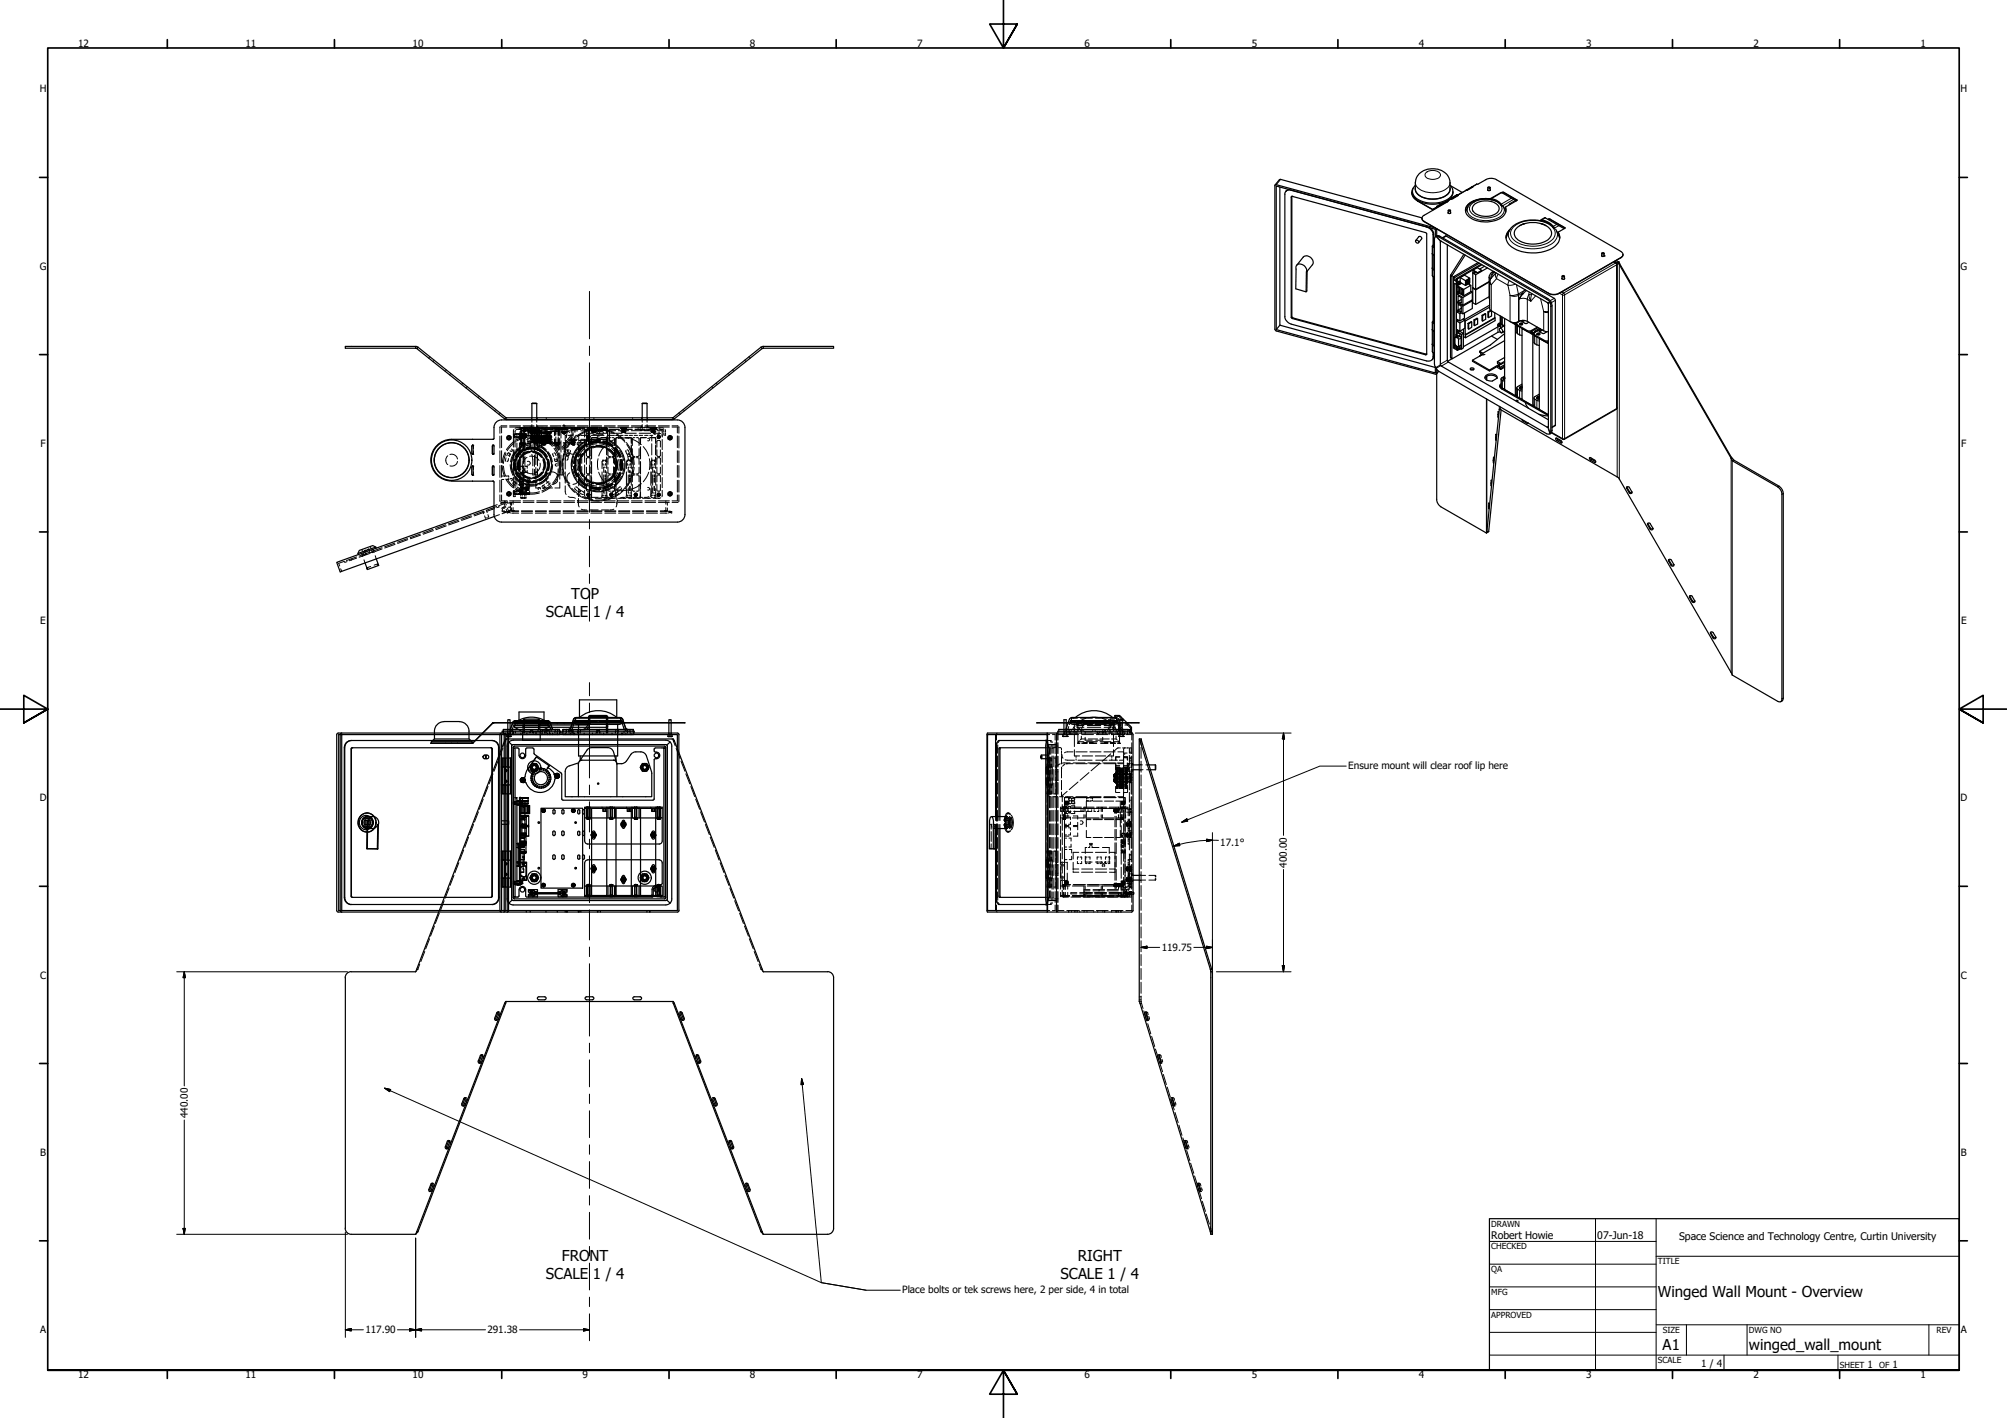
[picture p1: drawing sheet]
<svg xmlns="http://www.w3.org/2000/svg" width="841mm" height="594mm" viewBox="0 0 841 594" stroke-linecap="round" stroke-linejoin="round" font-family="sans-serif">
<defs><g id="words">
<g font-size="6.3">
<text x="239.4" y="250.8">TO</text>
<text x="247.5" y="250.8">P</text>
<text x="228.8" y="258.3">SCALE</text>
<text x="248.5" y="258.3">1 / 4</text>
<text x="235.5" y="528.3">FRONT</text>
<text x="451.7" y="528.3">RIGHT</text>
<text x="228.8" y="535.8">SCALE</text>
<text x="248.5" y="535.8">1 / 4</text>
<text x="444.4" y="535.8">SCALE 1 / 4</text>
<text x="694.8" y="543.5">Winged Wall Mount - Overview</text>
<text x="696.7" y="565.6">A1</text>
<text x="732.9" y="565.7">winged_wall_mount</text>
</g>
<g font-size="4.4">
<text x="624.9" y="519.3">Robert Howie</text>
<text x="669.4" y="519.3">07-Jun-18</text>
<text x="703.6" y="519.7">Space Science and Technology Centre, Curtin University</text>
</g>
<g font-size="4.2">
<text x="32.8" y="19.7">12</text>
<text x="102.8" y="19.7">11</text>
<text x="172.9" y="19.7">10</text>
<text x="244.2" y="19.7">9</text>
<text x="314.3" y="19.7">8</text>
<text x="384.3" y="19.7">7</text>
<text x="454.4" y="19.7">6</text>
<text x="524.5" y="19.7">5</text>
<text x="594.6" y="19.7">4</text>
<text x="664.7" y="19.7">3</text>
<text x="734.8" y="19.7">2</text>
<text x="804.8" y="19.7">1</text>
<text x="16.6" y="38.7">H</text>
<text x="821.5" y="38.7">H</text>
<text x="16.7" y="113">G</text>
<text x="821.5" y="113">G</text>
<text x="17" y="187.2">F</text>
<text x="821.8" y="187.2">F</text>
<text x="16.9" y="261.5">E</text>
<text x="821.8" y="261.5">E</text>
<text x="565" y="322.2">Ensure mount will clear roof lip here</text>
<text x="16.6" y="335.7">D</text>
<text x="821.5" y="335.7">D</text>
<text x="511.4" y="354.2">17.1°</text>
<text x="539.3" y="363.4" transform="rotate(-90 539.3 363.4)">400.00</text>
<text x="486.8" y="398.4">119.75</text>
<text x="16.8" y="410">C</text>
<text x="821.7" y="410">C</text>
<text x="78.7" y="468.5" transform="rotate(-90 78.7 468.5)">440.00</text>
<text x="16.8" y="484.2">B</text>
<text x="821.7" y="484.2">B</text>
<text x="378" y="541.8">Place bolts or tek screws here, 2 per side, 4 in total</text>
<text x="16.8" y="558.5">A</text>
<text x="153.1" y="558.6">117.90</text>
<text x="204.2" y="558.6">291.38</text>
<text x="821.6" y="558.5">A</text>
<text x="712.9" y="572.7">1 / 4</text>
<text x="782.5" y="573.2">1</text>
<text x="793.1" y="573.2">1</text>
<text x="32.8" y="577.5">12</text>
<text x="102.8" y="577.5">11</text>
<text x="172.9" y="577.5">10</text>
<text x="244.2" y="577.5">9</text>
<text x="314.3" y="577.5">8</text>
<text x="384.3" y="577.5">7</text>
<text x="454.4" y="577.5">6</text>
<text x="524.5" y="577.5">5</text>
<text x="594.6" y="577.5">4</text>
<text x="664.7" y="577.5">3</text>
<text x="734.8" y="577.5">2</text>
<text x="804.8" y="577.5">1</text>
</g>
<g font-size="3.5">
<text x="624.9" y="513.9">DRAWN</text>
<text x="624.9" y="523.5">CHECKED</text>
<text x="624.9" y="533">QA</text>
<text x="694.8" y="529.6">TITLE</text>
<text x="624.9" y="542.5">MFG</text>
<text x="624.9" y="552">APPROVED</text>
<text x="696.8" y="558.4">SIZE</text>
<text x="732.9" y="558.4">DWG NO</text>
<text x="811.5" y="558.3">REV</text>
<text x="694.8" y="571.1">SCALE</text>
<text x="771" y="573.2">SHEET</text>
<text x="787.5" y="573.2">OF</text>
</g>
</g></defs>
<!-- layer: Visible (ANSI) -->
<g fill="none" stroke="#000" stroke-width=".51">
<path d="M534.3 77.5l1.8-2.2 .5-.1 59.3 16.1M536.3 78.3v57.9l65.2 17.8M540.1 79.3l-1.3 .9M592.2 78.8a3.7 3.7 0 0 0 2 5.4l6.2 3.6 6-3.5M593.1 77.6a3.4 3.4 0 0 0 .9 5.8 12.3 12.3 0 0 0 14.2-1.3 3.3 3.3 0 0 0-.6-4.5M593.1 78.6a4 4 0 0 0 3.4 4.2 9.8 9.8 0 0 0 10.8-2.2l.3-2M594.6 72.9a8.2 8.2 0 0 1 12.6 1.6l.4 1.2v3.5a5.9 5.9 0 0 1-6 4.1 7.6 7.6 0 0 1-8.4-3.6l.1-4.4zM607.8 77.8l4.9 2.8M614.4 79.7l-6.1 3.5M617 78.2h.1M617 78.2v.1M617 78.2l5.6-2.9a4.6 4.6 0 0 1 4.5 0l52.1 30a1.39 1.39 0 0 1 .9 1.3 1.39 1.39 0 0 1-.9 1.3l-25.8 15"/>
<path d="M617 78.2l-2.6 1.5M617 78.3h.1M617 78.3l-2.4 1.4M617.1 78.2v.1M617.1 78.2l-2.2 1.5h-.5M617.1 78.3l.1 .1M623.4 78.5l.5-.2 .5 .2a.48 .48 0 0 1-.5 .4 .48 .48 0 0 1-.5-.4zM623.4 79.4a.51 .51 0 0 0 .6 .5 .51 .51 0 0 0 .5-.5M623.4 78.6v1.1M623.4 79.5v.1M624.5 78.6v1.1M624.5 79.5v.1"/>
<path d="M541.1 82.4l.4-.1 56.2 15.3v51l-56.5-15.3zM541.3 82.3l.2 50.7 56.4 15.4M591.6 80.6a4.2 4.2 0 0 0 2.6 3.7l6.1 3.6 6.1-3.5M591.9 80.2a5.5 5.5 0 0 0 5.3 5 11.7 11.7 0 0 0 10.9-2.5l.7-1.5v-1M595.9 91.5l.1 .6 .8 .8 52.1 30M599.2 95.5l1.4 1.8 .2 5.4M601.3 95.5l-66.5-18.1-.6 .4 .2 60.5 67.1 18.5 .5-.2v-1.9M601.5 99.2v-3.2l-66.7-18.1v60.2l66.7 18.1v-2.5M601.7 99h.9l45.5 26.3a2.73 2.73 0 0 1 1.8 3.1v52.6l-.4 .8M601.7 99l-.5 .5-.1 .7v52.3l.3 1.1 1.5 1.9M601.8 99l1.2-.2 45.6 26.3a3.3 3.3 0 0 1 1.8 3v52.3l-.3 .9-.6 .4M601.9 95.8l.1 3"/>
<path d="M602.1 86.6h-.1M604.3 85.3l-2.2 1.2 .1 .2M604.3 85.3l-2.2 1.3M604.5 99.6l1.5-.7 45.6 26.5 .2 52.7-1.4 1M604.7 85.2l-.4 .1M604.7 85.2h.1M606.4 84.3h.1M606.4 84.4h.1M606.5 84.3v.1M606.5 84.3l-.1 .3-9.6 5.6a1.34 1.34 0 0 0-.9 1.3 1.34 1.34 0 0 0 .9 1.2l52.1 30.1M606.5 84.4l.1 .1M606.9 89a.48 .48 0 0 0 .4 .5 .48 .48 0 0 0 .5-.5"/>
<path d="M606.9 88.2v1.1M606.9 89.1l-.1 .2M607.8 88.2v1.1M607.8 89.1l.1 .2M608.1 83.3l-1.7 1M608.3 83.2h.1M608.3 83.2l-.2 .1M610.9 81.9h.1M610.9 81.7l-2.7 1.4M610.9 81.9l-2.6 1.4M610.9 81.8l-2.1 1.5h-.7M610.9 81.8v.1"/>
<path d="M610.9 81.6h-.5l-2.1 1.6M610.9 81.6h.1M610.9 81.6v.1M610.9 81.9v.1M612.7 80.6h.1M617.8 85.7a8 8 0 0 1 10.1 .6 2.65 2.65 0 0 1-2 3.7 7.4 7.4 0 0 1-8.8-1.8l-.1-1.3zM618 84.2l-.8 .2M623.5 83.3h.1M624.3 83.3v.1M624.5 83.4a10.5 10.5 0 0 0-9.9 3.2l-.5 1.5M624.5 83.3a10.5 10.5 0 0 0-10.1 3.3 3.7 3.7 0 0 0 2.2 4.9 12.5 12.5 0 0 0 13.4-1l1.1-2-.2-1.6M624.6 83.2l4.5-2.6 6.2 3.6"/>
<path d="M625 83.5a9.4 9.4 0 0 0-9.9 3.3l-.9 1.9M625 83.6l-.2 .1M625 83.2h-.4l-.1 .3M625 83.6a6 6 0 0 1 4 2.4M625 83.2a6 6 0 0 1 4 2.4M625 83.2v.4M629 85.6l.5 .7M629 86l.1 .1M629 85.6v.4M629.3 80.7l.8-.1 5.6 3.2-4.8 3.1M629.4 80.8l.6-.2 5.7 3.3M630 86.5l1 2.2"/>
<path d="M630.9 87l.2 1.1M630.9 86.9v.1M632.7 96.3l-1.4 2.1-.2 1.1M632.8 96a4.6 4.6 0 0 0 1.4 7.9 16.4 16.4 0 0 0 17.9-1.2 4.2 4.2 0 0 0 .9-5.3M636.8 94.6a11.7 11.7 0 0 1 11.1 0M638.8 93.8l-.7 .2M639.1 93.6a5.1 5.1 0 0 0-4.5 4.5 6.5 6.5 0 0 0 6.4 4.1 9.5 9.5 0 0 0 8.9-3.2 3.6 3.6 0 0 0-2.8-4.9l-1.6-.5M645.8 92l1.6-.8 8 4.6M645.9 93.8l.7 .2M646 92.4h.1M646.1 92.1l-.3-.1-.1 .6M646.1 92.4a7.9 7.9 0 0 1 4.8 2.8"/>
<path d="M646.1 92.1a7.9 7.9 0 0 1 4.8 2.7M646.1 92.1l-.1 .6M648.7 91.9l.7-.2 6.4 3.8-2.8 1.9M648.7 93.4h.1M648.8 92l.7-.1 6.3 3.6M649.9 94.1a14.4 14.4 0 0 0-16.8 1.5l-2 4.1M650.9 95.2l.1 .4M650.9 94.8l.4 1.1M650.9 94.8v.4M651.8 96l1.7 3.7M653 97.4l.6 2.1M653 97.3v.1"/>
<path d="M543.4 111.2l2.7-3.5a2.61 2.61 0 0 1 3.1 .2 2.61 2.61 0 0 1 .8 3l-2.2 2.7M547.4 114a2.64 2.64 0 0 0-1.1-2.8 2.64 2.64 0 0 0-3 0l-.2 .7-.1 9.1 4.3 1.3 .3-.4 .2-8.3-.4 .4-.1 8.3M593.3 100.7l1.3-1.5a.78 .78 0 0 1 .9 0 .78 .78 0 0 1 .2 .9l-1.3 1.6M593.3 100.7a.67 .67 0 0 1 1.2 .2 .67 .67 0 0 1-.8 .9l-.5-.7zM600.2 103.2v12.3l.9 .5M600.5 106.6l-.3-.4 .6 .5-.2 .2M600.5 103.5v3.1M600.5 103.5l.6 .3M600.5 106.6l.6 .2M600.5 102.7v-4.4a3.7 3.7 0 0 0-2.6-3.2l-56.8-15.4a1.87 1.87 0 0 0-2.7 1.7v51.2a3.7 3.7 0 0 0 2.7 3.2l56.8 15.4a1.94 1.94 0 0 0 2.6-1.7v-4.9l-.3-.4 .4 .4M600.6 112.8l-.4-.5 .3 .4v21.8M600.8 115.9v18.6"/>
<path d="M601.1 102.8l-.5 .2 .5 .5M601.1 102.6a.58 .58 0 0 0-.8 .2 .58 .58 0 0 0 .2 .7M601.1 107l-.5-.1v6.2l.5 .1M603.6 101.1l45.1 25.9v52l-44.7-25.6-.4-.5zM606.5 102.5l.1 48.9 42.2 24.5M609 116v29.8l1.3 .7M609.6 117.5l.7 .5M610.3 119.2l-.7-.5v27.4v-1.3l.3-.2M610.3 117.1l-.7 .4M610.3 116.7v23.4M610.7 119.7l2.6 1.6v2.6l-2.6-1.5v.8M611.4 118.8l.2 .2"/>
<path d="M611.4 118.8h.1M611.5 118.7l.1 .1M611.6 118.4l-.2 .4M611.6 118.9h.1M611.6 118.5l.1 .1M611.6 118.3l.3 .2M611.6 118.3v.1M611.6 118.9v.1M611.8 118.5l-.2 .5M611.9 116.3l2.2 1.3 1.8-1-2.2-1.3-1.8 1v1.8M612.5 118.7l-1.8 1M613.4 106.5l-5.6 9v34.2l.7 .5"/>
<path d="M614 106.8l-5.6 8.9v34.4l.3 .1 19-11 1.7 .2M614.1 117.6v2M614.2 117.6v.9l.7-.5-.7-.4 .7-.3v.7M614.2 118.6v.8l.7-.4-.7-.4 .7-.5v.9M615.1 118.1v.8l.7-.4-.7-.4 .7-.4v.8M615.1 117.2v.8l.7-.4-.7-.4 .7-.5v.9M615.3 118.9l1 .6-3 1.8M615.9 116.6v2l-1.8 1-2.2-1.3M616.3 119.5v2.7l-3 1.7M617.2 114.4l1.2 .7v6.2M617.2 113.1l2 1.2M617.2 114.3l.5 .3"/>
<path d="M617.3 114.3l-.1 6.2 1.2 .8 5.6-3.3M618.6 114.1l-.9 .5v-1l1.5 .8 1.7-1.1-1.7 1M619.2 114.3v.1M619.4 110l-10.4 6 .6 .2M620 110.3l-10.4 5.9v1.3M620.6 110.7l-10.3 6 .4 .2M620.9 113.3l-1.9-1.2-1.8 1v1.2M621 110.9l-10.3 6v2.8M622.1 111.5l-2.1 1.2M623.3 112.2l-4.9 2.9M624 118.1l-5.6 3.3M625.3 114l-.8 .7-.5 1.5 .2 9.1"/>
<path d="M625.8 113.7l-.5 .3M626.9 114.3l-2.3 2.6-.4 1v11.5l.7 .8M654.6 115.7l.4-.3 .5 .2a.48 .48 0 0 1-.4 .4 .48 .48 0 0 1-.5-.3zM654.6 116.6a.51 .51 0 0 0 .5 .5 .51 .51 0 0 0 .5-.5M654.6 115.7v1.2M654.6 116.7l-.1 .1M655.6 115.7v1.2M655.6 116.7v.1M671.2 107a.51 .51 0 0 0 .5 .5 .51 .51 0 0 0 .5-.5M671.2 106.1v1.2M671.2 107.1l-.1 .1M671.3 106h.8a.45 .45 0 0 1-.4 .4 .45 .45 0 0 1-.4-.4z"/>
<path d="M672.2 106.1v1.2M672.2 107.1l.1 .1M676.4 109.6l.9 .5M676.7 109.4l1.4 .8M677.2 109.1l1.2 .7M677.3 110.2l.3 .5v60.4l-22.1 13-.7-.1-4.7-2.7M678.1 110.2l.5 .6M678.4 109.8l.3 .7M678.4 109.8l-.3 .4M678.6 110.8l46.8 81.2M678.7 110.5l-.1 .3M678.7 110.5l46.8 81.1"/>
<path d="M680.1 106.7l-.1 .6-.8 .7M536.3 136.2l-1.5 1.9M600.2 135v12.4l.9 .5M600.5 138.5l-.3-.5 .6 .6-.2 .2M600.5 135.4v3.1M600.5 135.4l.6 .2M600.5 138.5l.6 .2M601.1 134.7l-.5 .1 .5 .6M601.1 134.4a.61 .61 0 0 0-.8 .2 .61 .61 0 0 0 .2 .8M601.1 138.9l-.5-.1v6.1l.5 .1M610.7 126.8l2.3 1.4v3.3l-2.3-1.4v.7M610.7 123.2l2.3 1.4v3.3l-2.3-1.4v.3"/>
<path d="M610.7 134.7l1.1 .6v3.5l-1.1-.7v1M610.7 130.8l1.1 .6v3.1l-1.1-.7v.9M610.7 139.1l1.8 1v6.2l-.9-.5-.2 .3 .2 .2M610.7 139.1l.7-.4 1.8 1-.7 .4M611 126.7l-.3 .1M611.3 130.5l-.6 .3M611.3 120.4v2.1l.5 .1M611.4 120.4l.2 .2M611.4 122.8l-.7 .4M611.4 134.3l-.7 .4M611.8 120.6l-.2 2.1M611.8 120.6l-.9-.5v2.2l.4-.3"/>
<path d="M611.8 120.6v2.2l-.9-.5M612.3 125.5l-1.3 .8v-2.4l1.3 .7v2.4l-1.3-.7M612.3 129.1l-1.3 .8v-2.4l1.3 .7v2.5l-1.3-.8M612.3 131.1l-.5 .3M613 121.4v2.1M613.2 133.6l.7 .5-2.1 1.2M613.2 121.4l-.5-.1v2l.5 .1M613.2 121.4l-.9-.5v2.2l.4-.3M613.2 121.4v2.2l-.9-.5M613.2 139.7v6.1l-.7 .5M613.7 131.2v2.1l-1.9 1.2M613.9 134.1v3.4l-2.1 1.3"/>
<path d="M615.4 135.6v2.3M616.3 122l.7 .3-4 2.3M616.6 125.8l.4 .2-4 2.2M616.7 134.9l-1.5 .6 1.5-.6v2.2l-1.3 .8-.2-.2v-2.2M617 122.3v3.3l-4 2.3M617 126v3.3l-4 2.2M617.2 120.7l1.2 .7v6.1M617.3 120.6l-.1 6.2 1.2 .7 5.6-3.2M617.9 134.2l1.3-.7-.3-.2-1.2 .7 .2 .2v2.2M619.2 133.5v2.2l-1.3 .7-.2-.1v-2.3M621.3 132.2l1.3-.7-1.6 .6 .3 .1v2.3M622.6 131.5v2.3l-1.3 .7-.3-.2v-2.2"/>
<path d="M624.2 128.7l-10.3 5.8M624.2 127.9l-10.6 6.1M624.6 130l-1.1 .7 .3 .1v2.3M624.9 130.2l7.9 4.5a4.3 4.3 0 0 0 4.5-.4l2.3 .2 7.3 4.1 1.9 .4M624.9 130.2l-1.1 .6M625 130.3v2.1l-1.2 .7-.3-.2v-2.2M626.4 133.1l-12.3 7.3M626.4 133.1l-12.4 7.1v-5.7M626.4 131v2.1M626.5 133.3v1l-12.4 7.2-.8-.5v-3.1M628 136.8l-14.8 8.5M628.2 136.4l.2 .2"/>
<path d="M628.2 136.4h.1M628.3 137.8a.96 .96 0 0 1 1.2 .3 .96 .96 0 0 1-.1 1.2 1.25 1.25 0 0 1-1.1-1.5zM628.5 136.1v.1M628.6 132.4v3.1M628.6 136.1h.1M628.7 136.1l-.2-.2-.3 .5M628.7 136.1l-.2 .4-.2-.2M629 132.6v3.1l1.5 .6M629.9 139l-.6 .4M630 136.4l-.1 .4M630.4 136.5l-1.9 1.1M630.5 136.6l-.8-.2-.3 .6"/>
<path d="M630.5 138.7l-1 .6M630.5 133.4v29.8l4.5 2.6M630.5 139.8l-6 4.8-4.5 2.6M633.1 134.9l1.9 1.1 .6-.3M634.7 135.2v.4M635 136v29.8l.6-.3M635.3 135.1l.3 .2-.7 .4-.8-.5M635.6 135.6v3.9l1.2 .8 1 .2M635.6 136l.3 .5M635.9 136.5l4.9 2.6 3.7-1.8M635.9 136.5l.9 .5M636.1 134.8l.2 .1"/>
<path d="M636.8 134.5h.1M636.9 135.7a.5 .5 0 0 1 .6-.3 .5 .5 0 0 1 .4 .5l-.6 .2zM636.9 135.5l.7-.1 .5 .3-.2 .4h-.7l-.5-.2zM636.9 134.5h.1M637.1 135.7l.4-.2 .2 .3-.5 .1zM637.2 134.3l-1.5 .9v.8l4.5 2.6h1.3l2.7-1.5M637.2 135.9l.2-.3 .3 .3M637.9 134.8l1.5 .8 1.3-.6M638.1 134.2l-.4 .3 .2 .3M638.8 134.3l-.9 .5M642 139l-.7 .4 .8 .5 .8-.4-.9-.5v.8M642.8 139.9l-.5 .3-4.5-2.6v29.8l4.5 2.6"/>
<path d="M642.8 139.8v3.9l1.2 .8 1 .2M644.1 138.6l.1 .1M644.1 139.8a.52 .52 0 0 1 .6-.2 .52 .52 0 0 1 .4 .5l-.6 .1zM644.1 139.7l.7-.2 .6 .4-.2 .3-.7 .1-.5-.2zM644.3 139.9l.7 .1-.6 .1zM645.1 137.6l-2.1 1.2 .5 .3M645.1 139l1.6 .8 1.6-.8M645.5 137.8l-1.4 .9M645.6 137.8l-2.7 1.6-.1 .6 4.7 2.8 1.3-.1M646 138.1l-1 .6 .1 .3M646.3 138.3l-1.2 .7M648.9 122.9a4.5 4.5 0 0 0 4.5 0"/>
<path d="M648.9 122.8a5 5 0 0 0 4.5 0M144.7 145.1h29.5v.8h-29.5zM174.2 145.1l.9 .4M174.2 145.9l.4 .1M175.1 145.5l-.5 .5 36.9 29.5M175.1 145.5l36.8 29.4M318.9 145.5l-36.8 29.4 .5 .6M318.9 145.5l.4 .5M319.8 145.1h29.5v.8h-29.5M319.8 145.1l-.9 .4M319.8 145.9l-37.2 29.6M319.8 145.1v.8"/>
<path d="M600.8 147.7l-.1 1.9-.6 1.1M602 156.6v52.7a4 4 0 0 0 1.8 3l19.1 11M602.9 155.5l45.2 26.2 1.4 .1M602.9 155.5l-.9 1.1M608.5 150.3l-1.9 1.1M609.6 144.8l.7 .4M609.7 141.3l1 .2 .5 .5-.1 3.5-1.4-1.1zM610.2 140.2l1-.7a.57 .57 0 0 1 .5 .3 .57 .57 0 0 1 0 .6l-1 .6M610.3 146.2l.4 .6M610.3 141l-.6 .3M610.3 144.9v.5M610.6 145.2l-.4 .3"/>
<path d="M611.1 140.8l.8 .2 .4 .4v3.4l-1.2 .7M611.5 146l.1 .1M611.6 146.1v.1M611.6 145.8l.1 .1M611.7 145.1l.1 .5-1.1 .7v.5l.5-.3M611.7 145.8h.1M611.8 145.9l-.2 .3M611.9 146l-.5 .5-.6-.2M612 146l-.2 .1M614 140.2l.1 1.3M616.2 154.8h1.3M616.3 154.2a.79 .79 0 0 1 .8-.1 .79 .79 0 0 1 .5 .7 .73 .73 0 0 1-.9 .4 .73 .73 0 0 1-.4-1z"/>
<path d="M620 149.3h.1M621.2 148.6l-4.2 2.3M621.4 148.7v-.7l-1.4-.8v.4l.5 .3v1l-.5 .3M622.2 158.4a3.3 3.3 0 0 1 5.2 0M622.2 148.5l-.8 .2-.7-.4v.5M622.8 157.2a3.4 3.4 0 0 1 4.6 .7l-.1 .6-1.9 1.1a2.32 2.32 0 0 1-3.2-1.6zM625 140.8l2.5 1.4M627.5 151.5v.7l.6 .4v1l-.4-.2M627.5 151.5l1.4 .8v.4l-.5-.3v1.6l.5 .3v.5l-1.4-.8v-.5M628.1 152.7l-4 2.3v.4l-7.1-4v-.5l7.1 4.1M628.1 153.1l-4 2.3M629 158.8v3.9l.3 .3 19.5 11.2"/>
<path d="M630.3 158.5h.1M630.4 158.2l-.1 .3M630.5 157.6l-1.2 .7a.89 .89 0 0 0 0 1.1 .89 .89 0 0 0 1.2 .2M630.5 158.1a.54 .54 0 0 0-.6 .5 .54 .54 0 0 0 .6 .6M630.5 153.4l-1.6 .9M630.5 153.8l-1.6 1M630.5 151.4l-1.6 .9M630.5 151.8l-1.6 .9M630.5 149.8l-3 1.7M630.5 152.8l-2.1 1.2M630.5 142.7l-9.1 5.3M630.5 158.4l-.1 .1"/>
<path d="M642.3 140.2v29.8l.5-.3M642.8 140.2l.3 .5M643.1 140.7l4.4 2.5h1.3M643.1 140.7l.9 .5M644.4 140.1l.3-.3 .2 .3M648.8 143.4l-.3 .2 .3 .2M648.8 144l-3.8-2.2v29.7l3.8 2.3-19.5-11.3M211.9 175.7l.5 .1M211.9 174.9l-.4 .6M211.9 174.9l.3 .1-.3 .7-.4-.2M212.1 175h.3M212.4 175h69.2"/>
<path d="M212.4 175.8h69.2M222.9 169.1h2M222.9 169.1v5.9M222.9 175.8v.1M224.9 169.1v5.9M224.9 175.8v.1M269.1 169.1h2M269.1 169.1v5.9M269.1 175.8v.1M271.1 169.1v5.9M271.1 175.8v.1M281.9 175h-.2"/>
<path d="M282.1 174.9l-.2 .1 .2 .7 .5-.2M282.1 175.7l-.4 .1M283.8 175.9h-73.6a3.1 3.1 0 0 0-3.2 3.2v4.6M283.9 175.9a3.1 3.1 0 0 1 3.1 3.1v36.6a3.1 3.1 0 0 1-3.1 3.1M627.8 172.4v2.5zM628.3 171.6l-5.4 51.7M628.3 171.6h.5M628.3 171.6l.1-.3 49.7 28.7 47.8 82.8 19.1 11a1.06 1.06 0 0 0 1.2 .1 1.06 1.06 0 0 0 .5-1.1v-85.8a4 4 0 0 0-1.7-3l-19.1-11M629 160.8a1.11 1.11 0 0 0-.6 1 1.11 1.11 0 0 0 .7 1M629 161.3l-.5 .7M629 162l.3 .5M629 171.7l-5.2 51"/>
<path d="M629.3 162.5l1.2 .3M635.1 167.9a.48 .48 0 0 1 .6-.3 .48 .48 0 0 1 .3 .6l-.2 .1M635.6 168.2h.3M635.6 162.5v3.5l1.2 .8 1 .2M637.1 162.2l.1 .2v-.3h.5l-.2 .2M637.2 162.4h.4M637.7 162.2l-.1 .2M637.7 175.7l.5 .7 1.9 1.1 .3-.3M637.8 161.4v.2M637.8 160.9l-2.2 1.4 .3 .7 1.9 .8M637.8 162.1l-.3-.1a.63 .63 0 0 0-.8 .8 .63 .63 0 0 0 1.1 .2M639.2 168.6l.3 1 1 1.4"/>
<path d="M642.8 166.7v3.5l1.2 .8 1 .2M644.4 166.5l.5 .1M644.4 166.3l-.1 .3M644.4 166.5l-.1 .1M644.9 173.6l3.9 .7M645 166.3v.3l-.1-.3h-.4l.1 .2M645 165.6v.2M645 165.1l-2.2 1.4 .3 .7 1.9 .8M645 166.2h-.3a.64 .64 0 0 0-.7 .8 .64 .64 0 0 0 1 .2M197.7 198.7l.3 .3M197.7 186.9v3l.3 .4M198 195.4l-.3 .3v3"/>
<path d="M198 186.6l-.3 .3M198 186.5h.1M198 190.3h.1M198.1 195.3h.1M198 199h.1M198.1 186.5v3.8M198.1 195.3v3.7M206.5 186.5l.5 .4M206.5 186.5v3.8M206.5 195.3v3.7M206.5 195.3h.2M206.7 195.4l.3 .3v3"/>
<path d="M207 186.9v3l-.5 .4M207 198.7l-.5 .3M207 183.7l-.3 .4h-17.4a8.8 8.8 0 0 0-8.8 8.7 8.8 8.8 0 0 0 8.8 8.8h17.4l.3 .3M218.4 180.6v6.6a8.5 8.5 0 0 0-.6 14.4 8.5 8.5 0 0 0 13.3-5.5 9.1 9.1 0 0 0-4.2-8.9v-6.6M218.5 180.7l.3-.4h7.8l.3 .4M219.2 181.8l.4 .7h6.1l.5-.7M219.2 180.3v8.3h.6M219.2 183.5l-.7 .3M219.2 186.6l-.7 .4M219.2 183l-.7 .3M226.2 186.6l.8 .4M226.5 184.6l-.2 .2"/>
<path d="M226.9 184.5h-.5l-.2 .7M226.9 180.5l-.7 .3v7.8h-.6a6.7 6.7 0 0 0-5.7 0M245.8 184.5h.4M245.9 180.6l-.2 4.1M245.9 180.7l.4-.4h8.7l.3 .4M245.9 180.5l.7 .1v5.4h.7M246.6 183.4l.7 .7h6.7l.6-.7M254.6 180.3v5.7a11.4 11.4 0 0 0-7.3 0M254.7 180.5l.7 .3M255 180.2l.3 .1M255.4 180.6v3.7a11.3 11.3 0 0 1 4.9 16.5 11.3 11.3 0 0 1-17 2.3 11.3 11.3 0 0 1 .4-17.2l2-1.3M625.9 191.6v2.4z"/>
<path d="M626.9 182l-.1 2.4zM651.9 183.6h.4l1.8 1 .4 .9-.3 .1-2.1-1.2zM652.4 183.6l.4 .6 1.7 1M666.1 191.8l.3-.1 1.8 1.1a.51 .51 0 0 1 .5 .5 .51 .51 0 0 1-.5 .5l-1.8-1zM666.6 191.7l.2 .6 1.9 1.1M725.4 192l.5 1M725.5 191.6l.9 1.1M725.5 191.6l-.1 .4M726.4 192.7l19.1 11a3.9 3.9 0 0 1 1.8 3.1v85.7l-.2 .7-.9 .8M726.4 192.7l-.5 .3M207 211.9l-65.9 23.7 1.5 4 64.5-23.2M207 201.9v13.7a3.1 3.1 0 0 0 3.2 3.1h73.6"/>
<path d="M623.9 210.8v2.3zM624.9 201.1l-.1 2.5zM681.7 204.1l1.2 2.1h1M681.7 204h.9l1.2 2.1a.57 .57 0 0 1-.3 .7 .57 .57 0 0 1-.7-.3l-1.2-1.9zM690.4 219.4l.3-.3 .7 .1 1.3 2.1a.61 .61 0 0 1-.5 .7 .61 .61 0 0 1-.7-.3zM690.4 219.3l1.3 2.1h1M153 235.9l1 2.7M157.5 229.2l-7.5 2.7M157.7 234.2l1 2.7-4.7 1.7-.3-.7M157.7 229.7l-.2-.5-1.3-.6-5.6 2-.6 1.3 .1 .5M623.8 222.7l-.9 .6M623.8 222.7h-.7"/>
<path d="M699.3 234.5l1.2 2.1h1M699.3 234.4l1 .2 1.1 1.9a.6 .6 0 0 1-.4 .7 .6 .6 0 0 1-.7-.3l-1.1-1.9zM708 249.7l1.3 2.1h.9M708.1 249.7h.9l1.2 2a.57 .57 0 0 1-.4 .7 .57 .57 0 0 1-.7-.3l-1.1-1.9zM716.7 265l.6-.3 .4 .2 1.3 2a.6 .6 0 0 1-.4 .8 .6 .6 0 0 1-.7-.4zM716.8 264.9l1.3 2.2h.9M247.2 299.8l-.5 .3-.1 .7M247.3 299.8v.3M247.3 299.8h6.7M254 299.8v.3M254 299.8l.6 .3v.7M143.2 307.1l-.6 .7v73.7l.6 .6"/>
<path d="M143.2 307.8h-1.3v73.7h1.3M145.3 310.9l1.8-.7h59.2a2.92 2.92 0 0 1 2.8 3.1v62.7a2.89 2.89 0 0 1-2.8 2.9h-59a2.91 2.91 0 0 1-3-2.9v-62.7l.4-1.5zM147.3 310.2a2.92 2.92 0 0 0-2.8 3.1v62.7a2.89 2.89 0 0 0 2.8 2.9M147.4 313.3l58.7 .1v62.4h-58.8l-.2-62.2zM147.8 313.3l-.5 .5v61.6l.5 .6M180.8 310.7l1.2-1.1h14.6l1.2 1.1M180.8 310.7h17M180.8 310.7v.6M182.1 309.6a7.5 7.5 0 0 1 .6-5.5l1.1-1.1 1.4-.6h7.4a4 4 0 0 1 3.9 3.9v3.3M186.8 311.3v.1M191.8 311.3v.1M197.7 311.3v.1"/>
<path d="M197.8 310.7v.6M198 311.3v.1M198 311.3h-17.5l17.5 .1M198 311.3h.1M198.1 311.3v.1M198.1 311.4h-.1M198.2 311.1l.2 .1M203.1 316.3h1M203.1 317.9h1M205.7 313.3l.4 .5v61.6l-.4 .6M206.1 310.2a2.82 2.82 0 0 1 2.8 3.1v62.7a2.89 2.89 0 0 1-2.8 2.9M206.3 303l.1 .1"/>
<path d="M206.6 302.9l-8.5 8.4M206.6 302.7h.4M206.6 302.9h.1M206.6 302.9l-8.5 8.5M206.6 302.8h.1M206.7 302.9h.1M206.7 302.7v.2M206.7 302.9l80.3-.2-80 .2M210.2 307.1l-.7 .7v73.7l.7 .6M210.2 307.8v73.7M210.4 307.1v-.7h24.5v.7M210.5 317.6v15"/>
<path d="M210.9 305.6h23.5v2.2h-23.5zM210.9 305.7h23.5M211.1 307.1l.6 .7v73.7l-.6 .6M211.1 317.6h-1v3.7h1v-3.7h3v15h-3M211.3 307.8v73.7M211.8 307.1v.7M212.4 308.5l.5 .1M212.5 307.8h71.3v73.7h-71.3M212.5 307.1l.6 .4v74.2l-.6 .4M212.6 308.6h1.3M212.7 302.7v.2M212.7 306.4l.1 1.4"/>
<path d="M213.1 311l1.9-.9h64a2.49 2.49 0 0 1 2.5 2.5v64a2.49 2.49 0 0 1-2.5 2.5h-64a2.49 2.49 0 0 1-2.5-2.5v-64.5zM213.2 308.5l-.3 .1M213.2 308.5h.9M213.2 310.9l1.4 1.2M213.2 307.8v.7M213.7 307.8h.4v.8h-1.2M213.7 307.8h-1.3v.7M213.7 307.7v-6.2h-.9l-.1 6.3M213.7 305.6v2.2M213.8 307.1v.6M213.8 305.7l1.1-3.1 1-.7 13.9 .1 .6 .6 1.2 3.1M213.8 302.7v.2"/>
<path d="M213.9 317.6v3.7M214.2 302.7v.2M214.6 312.1v65M214.6 312.1h64.9M214.7 305.6v.8M214.9 307.1v.7M214.9 302.7l1-.7h13.7l.8 .7M214.9 306.4v.7M215.1 313.3h.7v62.5h-.7zM215.1 306.4v1.4M215.2 312.8h63.6l.2 63.3-.3 .4-63.2 .1-.4-.3zM215.5 303.2h14.4"/>
<path d="M215.5 303.2l-1.1 3.2M215.6 302.9l-.1 .3M215.6 304.7v-.8h14.1v.8l-3.3 1.9M215.6 304.7l3.4 1.9M215.8 313.3h1.2M215.8 303.9v-1.7h13.8v1.7M216 306.4v.7M216 302.2v1.1h13.4v-1.1M216.9 302v1.3M217 313.4l.5 .5v2.6M217 302a10.9 10.9 0 0 1 11.3 0M217.5 302v-3.7h10.5v3.7"/>
<path d="M217.5 301.9l-.3 .1M218.2 307.1v.7M218.4 302.7v.2M219 306.6v3.5M219 306.6h7.4M219.2 304.1l.6 .6M219.7 302l-.5 .1M219.8 301.8l-.1 5.3M219.8 301.3l-.6 .6v5.2M219.8 301.8h5.8M219.8 301.3v.5M219.8 301.3h5.8"/>
<path d="M220.8 313.4l-.5 .5v2.6a1.37 1.37 0 0 1-1.4 1.4 1.37 1.37 0 0 1-1.3-1.4M220.8 307.1v.7M220.8 313.3h2.5M222.2 306.4l-.2 .7M222.2 306.4l.5-.5 .5 .5M223.2 306.4l.2 .7M223.2 313.4l.5 .5M223.6 306.4v.7M223.8 313.9l.2 2.1 11.2 7.9M223.9 319.9a1.62 1.62 0 0 1 1.6 1.6 1.62 1.62 0 0 1-1.6 1.6M223.9 319.9l-.8 .2-.6 .6M223.9 319.9h1l.8 1.6-.8 1.6h-1"/>
<path d="M223.9 319.9h-1l-.4 .7M224.6 306.4v1.4M224.8 317.2l-3.6 5 2 1.4M225.4 305.6v.8M225.6 301.3v.5M225.6 301.8l.1 3.9M225.6 301.3l.4 .2 .2 .6M225.7 302l.5 .1M225.7 303l.3 .5 .5 .2M226.2 302.1v3.6M226.3 303l.2 .2M226.4 306.6v3.5"/>
<path d="M226.4 303.8h20M226.4 303.2h20M226.4 305.6v.8M226.9 302.7v.2M227.1 307.1v.7M227.2 305.7h2M227.2 306.4v.7M228 301.9l.2 .1M228.2 306.4v.7M228.4 305.7v1.4M228.6 305.7l.8 .5-.2-.5M228.6 302v1.3"/>
<path d="M228.9 305.7v1.4M229.2 305.7l.9 .5M229.3 302l.4 .3 .1 .5h-14.2v-.5l.5-.3M229.4 307.1v.7M229.8 302.9l.1 .3M229.9 303.2l1.2 3.2M230.3 306.4v1.4M230.5 307.1v.7M231.2 302.7v.2M231.6 307.1v.7M232.5 306.4v.7M232.7 305.6v.8"/>
<path d="M233.5 306.4l.1 1.4M233.7 305.6v.8M235.5 307.1v-.7h30.2v.7M235.9 305.6h29.5v2.2h-29.5zM235.9 305.7h29.5M236.9 307.1v.7M237.3 305.6v1.5M238.3 305.6v.8M238.4 306.4v.7M239 307.1v.7M239.1 304.9l-.9 .7M239.1 305.1l-.9 .6"/>
<path d="M239.2 307.1v.7M239.3 305.7v.5l.7-.5M239.4 302.7v.2M239.5 305.7l-.7 .5M239.7 305.7v1.4M239.8 306.4v.7M240.2 305.7v1.4M240.4 307.1v.7M240.6 302.8l-1 2.8-.6 .5-.8 .3M240.6 302.8h20.1M240.7 302h19.8M240.8 307.1v.7"/>
<path d="M240.9 302.1h19.5M240.9 302v.1M240.9 302.1a.35 .35 0 0 0-.5 .2 .35 .35 0 0 0 .2 .5M240.9 302h9.2l-.1 .3M240.9 302v.3M240.9 302.3l.2 .9M241 300.8v1.1h19.2v-1.1M241.1 301.9l-.2 .2M241.1 303.3l18.2 .2M241.2 300.7h18.9M241.2 300.8v1.9M241.2 300.8h18.9"/>
<path d="M241.2 300.8l-.1 .1M241.3 300.6l-1 .7-1.2 3.7M241.3 300.8l-1 .6M241.3 300.6h18.7M241.7 300.7v.1M241.9 303.4h.1M242 306.4v.7M242.2 305.6v.8M242.4 303.5v13.2h16.4v-13.2M242.5 319.6l-3.9 1.3M242.7 300.7a12 12 0 0 1 15.9 0M242.7 319l-.4 1.4"/>
<path d="M242.8 300.6l-.2 .1M242.8 300.7v-7.5h15.6v7.5M243.1 316.7v1.8h.7M243.1 306.4v.7M243.2 305.6v.8M243.8 318.5l-1 .5M244.8 307.1v.7M245.9 302.7v.2M245.9 314.4l-3.1 4.6M246.6 303l-.2 .2M246.6 300.8v2.6l-.2 .4a3.2 3.2 0 0 1-2.9 1.9M247.1 303l-.2 .5-.5 .2"/>
<path d="M247.1 300.7v2.9a2.25 2.25 0 0 1-2.8 2.1M247.1 300.7l-.5 .1M247.2 300.1l-.1 .6M247.3 300.1h6.7M248 313.2l-1 .2-1.1 .9M248 313.2h6.7l1.5 .5 .9 1.3 1.3 4.6M248.3 307.1v.7M250 302v.3h-9.1M250.1 305.6l-.2 1.5M250.2 306.4l.5-.5 .4 .5M250.3 306.4v.7M251.1 305.6l.3 1.5"/>
<path d="M251.2 302h8.9v.3M251.2 302v.3h8.9M251.3 302v.3M251.3 306.4v.7M253 307.1v.7M254 300.1l.1 .6M254.1 300.7v6.4M254.1 300.7l.5 .1M254.6 300.8v6.3M254.6 304.1l-.4 .6h-38.6M255.4 302.7v.2M256.5 307.1v.7"/>
<path d="M257.1 318.5l.8 .2 .4 .7M257.9 306.4v.7M258.1 305.6v.8M258.1 316.7v1.8h-14.3M258.4 300.6l.2 .1M258.8 319.9l-.4-.3 .1 .7M258.8 319.9h1.6M259 306.4v.7M259.1 305.6v.8M259.4 303.4h-.1M259.5 300.7v.1M260 300.6l.9 .7 1.2 3.6"/>
<path d="M260.1 302.3h.2l-.1 .9M260.1 300.8l.2 1.5M260.1 302.3v.4zM260.2 300.9l.7 .5 1.2 3.6M260.2 303.3l-.8 .2M260.2 301.9l.1 .2M260.4 302.1a.35 .35 0 0 1 .4 .2 .35 .35 0 0 1-.2 .5M260.4 302v.1M260.5 307.1v.7M260.7 302.8l.7 2.4M260.9 307.1v.7M261.5 305.2l.4 .7 1.2 .5"/>
<path d="M261.5 306.4v.7M261.9 302.7v.2M262.2 304.9l.9 .7M262.2 305.1l.9 .6M262.3 307.1v.7M262.5 318.8l-1.2 1-.9 .1M262.5 318.9l2.5-3.5a4.9 4.9 0 0 1 3.5-.4l1.5 .5 .7 .7 2.4 7.8M263 305.6v1.5M264 305.6v1.5M264.4 307.1v.7M270.1 319.9h1l.4 .7M270.1 319.9h-.9l-.5 .7"/>
<path d="M270.2 319.9l.8 .2 .6 .6M270.2 319.9l-.8 .2-.6 .6M274.6 313.4l-.5 .5 .1 .9 .4 .3M274.6 317.9l-.5 .4v16.4l-.4 .5-37.8 .1-.5-.6v-10.4M274.6 315.1a1.43 1.43 0 0 1 1.9 1.4 1.43 1.43 0 0 1-1.9 1.4M274.6 313.3h3.6M278.2 313.3h.7v62.5h-.7zM279.5 312.1v65M279.9 308.5l.5 .1M280.1 308.6h1.3M280.2 307.7v.1M280.2 302.7v.2"/>
<path d="M280.3 307.7v-6.2h.9l.1 6.3M280.3 307.1v.7M280.4 307.8h1.2v.8h-1.2M280.4 307.8h-.5v.7M280.7 308.5l-.3 .1M280.7 308.5h.9M280.7 307.8v.7M280.8 310.9l-1.3 1.2M281.2 307.1v.7M281.3 302.7v.2M283.8 307.1h-142.1l-.6 .7v73.7l.4 .6h142.3M283.9 307.1l.6 .7v73.9l-.6 .4"/>
<path d="M417.2 307.8v34.3M419.2 313.3l-.2 28.8M434.5 302.7l42.8 .2zM436.2 316.5a.77 .77 0 0 1 0 1.3zM436.4 316.3h1.8M436.4 317.9h1.8M438.2 313.3h-19.5l-.1 28.8M438.3 310.2h-19.7a2.94 2.94 0 0 0-1 3.1v28.8M438.8 307.1l.2 3.6M438.8 310.1v-2.3h-25v73.7h25v-2.4M439 310.9l-.2-.8h-.6l.3 .6-.3 1.4v64.9l.3 1.5-.3 .6h.6l.2-.7M439 310.9v67.5"/>
<path d="M439 310.9l.2 1.2v65l-.2 1.3M439.2 311.9h3.5M442.7 307.8v73.7M442.9 307.3l-29.1-.2-.2 .7v74.1h29.3M443.3 307.1l-.6 .7M445.8 306.4h-2.5v.7h30.9M445.8 305.6h-2.1v.8M445.8 302.7v-1.2h1v1.2M445.8 302.9v4.2M446.8 306.4h22.5M446.8 305.6h22.5M446.8 302.9v4.2"/>
<path d="M446.9 304.9l-.1 .2M447.6 302.9l-.7 2M449.1 300.6h18.1M449.1 300.6l-.8 .4-.7 1.7M450.6 300.6a12 12 0 0 1 15.6 0M467.2 300.6v-.8h2l3 2.9M469.3 302.7v-1.2h1v1.2M469.3 302.9v4.2M470.3 306.4h3.1M470.3 305.6h2.3M470.3 302.9v4.2M472.3 302.9l1.9 1.8v2.4"/>
<path d="M472.6 305.7l.8 .3v1.1M473.2 305.9v.5M474.1 307.1l.7 .7-.1 73.9-.6 .4h-30.7l-.7-.7M477.5 309.6l.2 .8M477.5 309.6l-.1 110 30 97.5M477.5 309.6h.7l.1 .8M477.7 310.4h.6M477.7 310.4l29.5 95.7M478.3 310.4l29.4 95.7M210.1 321.3h1.4M211.1 328.8v3.8h-1v-3.8h1.4M211.6 321.3v7.5"/>
<path d="M212.5 321.3h1.4v7.5M212.5 328.8h1.4M213.9 328.8v3.8M215.1 335.7v.4M215.1 336.1v.7l.2-.7M215.1 335.9h3.1M215.1 337h.7M215.1 336.1h.6M215.1 336.7h.5M215.3 336.8l-.2 .3M215.3 336v.8M215.3 336h2.6"/>
<path d="M215.3 336.8h2.9M215.5 335.9v1.1l-.2-1M215.6 335.9l-.3 .1M215.6 336.1v.6M215.6 336.7l.1 .1M215.7 335.9v1.1M215.8 336.9h2.4M216.6 334.2h-.8h.8v36.4M217.7 337.2h-1.1h1.1M217.7 335.6h-1.1h1.1M217.7 334.1h.5h-.5v36.6h.5h-.5M217.9 336v.8"/>
<path d="M217.9 336l.1 .1M218 336.1h.2M218 336.1v.7M218.2 334.1v3.5h3.7h-3.7v3.2h3.7v-3.2M218.2 334.4h3.1zM218.2 335.7h.2M218.4 335.8l.3 .3M218.4 337.9v2.7h1.3h-1.3M218.4 336.2v.4M218.4 336.5v.1M218.4 336.2v.2M218.4 336.4v.1"/>
<path d="M218.4 336.6l.3 .2M218.4 336.5h.4M218.6 326.5l.3 .4-.3 .2 .2-.1M218.6 326.5l.3 .3-.1 .2M218.7 336.1l.1 .2M218.7 325.8l1.1 .2 .4 1.1-.7 .8-1.2-.2-.4-1.1zM218.7 336.8h.1M218.7 336.1l-.3 .1M218.7 336.3h.1M218.7 336.3l-.3 .1M218.7 336.8l-.5 .3M218.7 327l.1 .1"/>
<path d="M218.7 336.7h.1M218.8 336h.1M218.8 336.5v.3M218.8 336.3v.2M218.9 326.5l-.1 .1M218.9 327l.4 .3-.3-.3-.3 .3zM218.9 326.6h.4M218.9 334.3v1.2M218.9 335.5h-.7h.7M219.1 338v2.5M219.2 326.8l.3-.2-.3 .3 .3 .3zM219.3 326.6l.1 .1"/>
<path d="M219.3 327.1h-.1M219.4 326.5l-.5 .1M219.4 326.5l-.1 .1M219.6 338h-.5h.5v2.5h-.5h.5M219.7 337.9h-1.3h1.3M219.7 337.9v2.7M220 335.6h-1.8h1.8v7.5h-1.8h1.8M220 325.4l-.2 .4-.9 .2a.86 .86 0 0 0-.7 .9 .86 .86 0 0 0 .9 .8h1a7 7 0 0 0 7 4.3 6.8 6.8 0 0 0 5.7-5.9l.2-.1M220.4 337.9v2.7h1.3h-1.3M220.9 334.2l-2 .1h2M220.9 334.2h-2.7h2.7M221 338h.6h-.6v2.5h.6h-.6"/>
<path d="M221.3 336.6h-3.1h3.1M221.3 335.6h-3.1h3.1M221.3 335.4h-3.1h3.1M221.3 334.2h-3.1h3.1M221.3 334.2v2.6h-3.1h3.1M221.6 338v2.5M221.7 337.9h-1.3h1.3M221.7 337.9v2.7M222.4 325.9h.8v.3h-.8zM222.5 322.3l.6 .6 .8 .2M222.5 320.7l-.3 .8 .3 .8M222.5 326.9l.8-.2v.2l-.7 .2z"/>
<path d="M222.5 322.3l.4 .8h1M222.5 320.6l-.5 .9 .5 .8M222.6 325l.7 .1v.2l-.8-.1zM222.8 327.8l.7-.4 .1 .3zM222.9 324.1l.7 .3-.8-.1zM223.3 328.6l.6-.5 .2 .2-.6 .5zM223.5 323.3l.6 .4-.1 .2-.7-.5zM224 322.7l.7 .5-.2 .2zM224.5 328.7l.2 .1-.5 .7-.2-.2zM224.9 322.2h.2l.3 .6-.2 .1zM225.1 329.2h.3l-.3 .7h-.2zM225.8 321.9h.3l.1 .7-.3 .1z"/>
<path d="M225.9 329.4l.2 .1v.7h-.3zM226.7 329.5h.2l.1 .7h-.2zM226.7 338.6h17.5v33.5h-17.5zM226.8 321.9h.2v.7h-.2zM227.3 339.8l.7 .3M227.3 339.2l-.1 .7M227.3 339.2l.3 .4-.4 .3M227.3 339.2v.6M227.4 339.3l-.1 .5 .1-.5M227.4 340h.6M227.5 339.1l.7 .1-.4 .3zM227.5 329.4l.2-.1 .3 .7-.3 .1z"/>
<path d="M227.5 339.2h.6M227.7 322h.3l-.2 .8-.3-.1zM227.9 339.6l.4-.3-.1 .7zM228.1 339.2h-.8M228.1 339.2l.1 .2M228.2 339.4l-.1 .5M228.2 329.1l.2-.1 .5 .6-.3 .1zM228.2 339.4l-.2 .7M228.6 322.4l.3 .1-.4 .6zM229 328.5l.6 .5-.7-.4zM229.3 321.8l1-.9-5.6-3.8-3.8 5.5-.9 2.7M229.4 324.1l.7-.5 .1 .2-.6 .5z"/>
<path d="M229.4 322.9l.2 .2-.5 .5-.2-.1zM229.4 321.7h.1M229.6 327.8l.6 .5-.1 .2-.7-.4zM229.6 321.7h.1M229.6 321.7l-.6 .9M229.6 321.6l1.5 1.1 1.2 1.5M229.8 324.8l.8-.1-.7 .3zM229.9 327.1l.7 .3h-.8zM230.1 325.5l.7-.1v.3l-.7 .1zM230.1 326.4h.7v.3l-.7-.1zM230.1 320.8l-.6 .8M231.8 339.4h.7l-.2 1.6-.5-.2z"/>
<path d="M232.3 324.2l.1 .1M232.3 324.3l-.1 .3M232.3 324.2l-.2 .1M232.4 324.5l1-.6 1 .6v1.1l-.9 .6-1-.5zM233.1 325.1l.1 .2M233.2 324.6l.2 .4-.5 .2 .4-.2zM233.4 324.2a.86 .86 0 0 1 .9 .8 .86 .86 0 0 1-.7 .9l-.6 .1M233.4 324.7h.5l-.2 .1M233.4 324.7l.3 .1M233.4 324.1l-1.1 .2M233.4 324.7l-.1 .1M233.5 325.2l-.5 .1h.5"/>
<path d="M233.5 325.2v.1M233.6 325.2v.1M233.6 325.4h-.1M233.7 324.9l.1 .1M233.8 325l-.2 .3M233.8 325l-.2 .2M235.1 323.9l.2 .4M236.3 339.6l-.4-.4-.4 .4v1.2l.6 .2 .2-.4M236.3 339.6v1M236.9 323.3v10.5h5.5M238.6 320.8l-1.3 .9-.4 1.5M239.7 339.5l.5 .2-.2 .4z"/>
<path d="M239.7 339.3l.6-.3-.1 .5-.5-.1M239.7 339.5l.3 .6M239.8 339.6l.2 .4M240.3 339.1l-.5 .3M240.3 339.1l-.6 .4M240.3 339.1h.2M240.5 339.2l.2 .4M240.5 339.1l.3 .6M240.5 339.1l.4 .6M240.5 339.1l-.1 .5 .5 .1M240.7 339.8l-.5 .3M240.8 339.7l-.1 .1"/>
<path d="M240.8 339.9l-.5-.2-.1 .5M240.8 339.9l-.6 .3M242.2 339.4h.7l-.2 1.6-.6-.4zM242.4 320.4v13.4h30.7v-9.9M244.2 339.4h.7l-.2 1.6-.5-.2zM245.7 338.2l.1 4.7M245.8 338.2v.1M245.8 338.2h.3M245.9 338.7h.1M245.9 338.2l.1 .5M246 338.4h1l.1 .3M246 338.3l1.1 .2"/>
<path d="M246 338.7h1M246.1 338.2l.7 .1M246.1 338.2h.7M246.2 338.7h.6M246.2 338.7l-.1 4M246.2 338.2v.5M246.5 338.7h-1.5v4h2.8v-4M246.8 338.2l.1 .1M246.8 338.7l.1 4M247.1 338.2v.5M247.1 338.7h-.1M247.2 338.2v.1"/>
<path d="M247.2 338.2h-.4v.5M247.3 338.2l-.1 4.7-.3 .3M247.9 338.7h6.4v36.5h-6.4zM251 338.7h-6v-.5h32.5v.5h-2.7M252.3 338.2v.5M252.6 338.7v1.3h1.2M253 338.7v1.3M253.6 338.7v1.3M253.8 340h.5M253.8 338.7v1.3M254.3 338.7h6.9M254.3 338.7h2.4"/>
<path d="M254.3 338.2v.5M254.8 338.2v4.5M255.5 338.2h.3M255.6 338.7h.1M255.6 338.2v.5M255.7 338.3l1 .2M255.7 338.4h.9M255.8 338.2l.7 .1M255.8 338.2h.1M255.8 338.7h.6M255.8 338.2v4.5M255.8 338.2h.6"/>
<path d="M255.8 338.7h.1M256.4 338.7h.1M256.5 338.2h.4M256.5 338.2l-.1 .5M256.5 338.2h-.1M256.5 338.7v4M256.6 338.4l.1 .3M256.6 338.3v.1M256.7 338.7h-.1M256.7 338.2v.5M257.5 338.2v4.5M258 338.7v4h-2.5"/>
<path d="M258.1 338.7h6.4v36.5h-6.4zM258.5 320.3v13.5M262.5 338.2v.5M262.8 338.7v1.3h1.3M263.3 338.7v1.3M263.8 338.7v1.3M264.1 340h.4M264.1 338.7v1.3M264.5 338.7h7M264.5 338.7h2.5M264.5 338.2v.5M265 338.2v4.5"/>
<path d="M265.7 338.2l1.1 .1M265.8 338.2v.5M265.9 338.4h1l.1 .3M265.9 338.3l1.1 .2M266 338.2h.1M266.1 338.7h.6M266.1 338.7l-.1 4M266.1 338.2h.6M266.1 338.2v.5M266.7 338.7h.1M266.8 338.2h.3M266.8 338.2v4.5"/>
<path d="M266.8 338.2h-.1M267 338.2v.5M267 338.7h-.1M267.8 338.2v4.5M268.3 338.7v4h-1.3M268.4 338.7h6.4v36.5h-6.4zM268.7 320.6l-.4 .9 .9 1.6h.9M268.8 320.7a1.62 1.62 0 0 0 1.4 2.4M271.5 320.6l.5 .9-.5 .8M271.5 322.3l-.4 .8h-1M271.6 322.3l-.6 .6-.8 .2M271.6 320.7l.2 .8-.2 .8"/>
<path d="M272.7 338.2v.5M273 338.7v1.3h1.3M273.5 338.7v1.3M274.1 338.7v1.3M274.3 338.7v1.3M274.3 340h.5M274.8 338.7h1.7M274.8 338.2v.5M275.3 338.2v4.7l.3 .3M275.3 338.2h.4M275.3 338.2v.1M275.5 338.2v.5"/>
<path d="M275.5 338.3l1 .2M275.5 338.4h1M275.7 338.2h.7M275.7 338.2v.1M275.7 338.2h.1M275.7 338.7h.6M275.7 338.7v4M275.7 338.2h.6M275.7 338.2v.5M276.3 338.7h1.2v4h-9.2M276.3 338.7h.1M276.3 338.2v.5"/>
<path d="M276.4 338.2h.3M276.4 338.2h-.1M276.5 338.4v.3M276.5 338.3v.1M276.5 338.7l-.1 4M276.5 338.2v.5M276.7 338.2v.1M276.7 338.2v4.7M474.8 320.5h2.6M474.8 322.5h2.6M481.5 320.5h2.6M482 322.5h2.1"/>
<path d="M484.1 320.5v2M151.1 341.7a3.9 3.9 0 0 1 6.1 1.1 3.9 3.9 0 0 1-2.3 5.7 4 4 0 0 1-4.5-2 4 4 0 0 1 .7-4.8zM151.3 341.7a3.8 3.8 0 0 1 5.5 .4 3.8 3.8 0 0 1-.6 5.5 3.8 3.8 0 0 1-5.4-.7 4.1 4.1 0 0 1 .5-5.2zM152.8 343.7h.6v1.8h-.6zM152.8 343.7l1.7 .1M153.4 343.7l1.7 .1h-.6v1.7M153.4 345.5h1.7M153.4 342.7h.8M153.4 346.5h.8M153.7 348.6h.2M153.7 340.6h.2M153.8 345.3l-.1 10.3h4.4"/>
<path d="M153.8 345.3a2.35 2.35 0 0 0 2.2 1.8 2.35 2.35 0 0 0 2.3-1.7M153.8 345.3h.3l-.2 10.3h-.2M153.9 355.6h4.5h-.3M153.9 342.1h2.4M153.9 347.1h2.2M154.1 345.3a2.41 2.41 0 0 1 2.3-3.2 2.41 2.41 0 0 1 2.2 3.3M155.1 343.8v1.7h-2.3M158.3 345.4h.3l-.2 10.2M158.3 345.4l-.2 10.2M210.2 343.9h3v1.4h-3M210.5 356.6v15M211.1 356.6h-1v3.7h1v-3.7h3v15h-3"/>
<path d="M213.9 356.6v3.7M216.6 353.7h.8M216.6 354.4h.8M217.4 353.3h-.8h.8v1.8h-.8h.8v6.1h-.8M217.4 355.1h-.8h.8M218.2 353.8h2.2v3.5h-2.2h2.2M218.2 346.3h3.4v4h-3.4zM218.2 355.9h1.5v4.2h-1.5zM218.2 349.2h2.2M218.2 353.4h2.2M218.2 353.9h2.2M218.2 352.7h2.2"/>
<path d="M218.2 354.2h2.2M218.7 342.4v2.9h1.8h-1.8M218.7 346.8v3h1.8h-1.8M219.2 359.1h.4zM219.2 357.1h-1h1v7M219.6 359.1v2.7h-.4h.4M219.6 359.1h-.4h.4M219.7 351.1h-1.5h1.5v3.8h-1.5h1.5M220 343.4h-1.8h1.8v7.5h-1.8h1.8M220.4 353h-2.2h2.2M220.4 349.1h-2.2h2.2v.5l-2.2-.1h2.2v3.6h-2.2h2.2M220.4 357.2h-2.2h2.2"/>
<path d="M220.4 353.3h-2.2h2.2M220.4 349.9h-2.2h2.2M220.4 352.5h-2.2h2.2M220.4 356.7h-2.2h2.2M220.4 357h-2.2h2.2M220.4 353.3v.5M220.5 342.4h-1.8h1.8M220.5 346.8h-1.8h1.8v3M220.5 342.4v2.9M221.6 341.9h-3.4h3.4v4h-3.4h3.4M221.6 350.3h-3.4v5.6h1.5M221.9 340.8h-3.7v5.5h3.4"/>
<path d="M227.3 340l.4-.2 .3 .3zM231.6 348.6l.5-.5 .5 .5M231.6 348.6l.1 1.3 .7 .1 .2-.4M232.6 358.6l-.2-.4-.7 .1-.1 1.3 .5 .5 .5-.5M232.7 348.6v1M232.7 358.6v1M235.4 348.6l.5-.5 .4 .5M235.4 348.6l.1 1.3 .6 .1 .2-.4M236.3 358.6l-.2-.4-.6 .1-.1 1.3 .5 .5 .4-.5M236.4 348.6v1M236.4 358.6v1M240 340.1h.2"/>
<path d="M242.1 348.6l.1 1.2 .3 .2 .4-.2 .1-1.2M242.1 348.6l.4-.4 .5 .4M242.2 358.4h.7l-.2 1.6-.5-.2zM244.1 348.6l.4-.4 .4 .4M244.1 348.6l.1 1.2 .5 .2 .2-.4M244.2 358.4h.7l-.2 1.6-.5-.2zM245 342.7v9.6M245 352.4l.3 .7 1 .5h30l.7-.2 .5-1M245.9 342.9l.3 .3M246.1 343.2h.3M246.1 343.3h.1M246.2 343.2v.1"/>
<path d="M246.2 343.2h.1M246.2 343.2l.1-.3-.1 .3M246.2 342.7l-.1-.3h.8l-.1 .3M246.5 342.9h.1M246.5 342.9l-.1 .3M246.6 343.2h.3zM246.6 342.9h.1M246.6 342.9l-.2 .3M246.7 342.9l-.5 .3M246.7 342.9l.1 .3M246.8 343.2h.1M246.8 343.2l-.1-.3 .1 .3"/>
<path d="M246.8 343.2l.1 .1M246.9 343.3h.1M247.8 342.7h7.7M248.2 348.8l1.2 .1 .5 1-.6 1-1.1-.1-.6-.9zM248.3 348.6l.5-.5 .4 .5M248.3 348.6v2.5M248.3 351.1l.5 .5 .4-.5M248.4 349.9h.2M248.4 349.8v.1M248.6 349.3l-.2 .6M248.6 349.9l-.4 .1h.5v.4v-.2M248.6 349.9l.1 .3"/>
<path d="M248.6 349.4v.5M248.6 349.3v.1M248.8 349.5h-.2M248.8 349.3l.1 .4h.4l-.4 .1zM248.9 350.2h-.2M248.9 349.9h.4l-.4 .1v.4zM248.9 350.3v.1M249.1 349.7v.1M249.2 348.6v2.5M255.5 342.7l.3 .5M255.7 343.3h.1M255.8 343.2l-.1 .1"/>
<path d="M255.8 343.2l.1-.3-.1 .3M255.8 343.2h.3M255.8 342.5l.7-.1v.3M256.1 342.9h.1M256.1 343.2h.1M256.1 342.9v.3M256.2 343.2h.3h-.3M256.2 342.9h.1M256.2 342.9v.3M256.3 342.9l-.5 .3M256.3 342.9l.2 .3M256.5 343.2l-.2-.3 .2 .3"/>
<path d="M256.5 343.2v.1M256.5 343.3h.1M256.8 342.9l-.3 .3M256.9 342.7v.2M258 342.7h9M260.2 344.8l1-.6 1 .5 .1 1.2-.9 .6-1.1-.5zM260.7 344.1v2.5M260.8 346.6l.5 .5 .4-.5M260.8 344.1l.5-.5 .4 .5M260.9 345l.3 .3-.4 .3 .3-.3zM261 345.5v.1M261 345.6l.5 .3"/>
<path d="M261 345.6l.4 .1M261.1 345l-.1-.2 .5 .3M261.1 345l.4 .1M261.1 345.1h-.1M261.4 345.7l.1 .1M261.5 345.8v.1M261.5 345.1l.1 .1M261.5 345.6l-.1 .1M261.6 345.2l.1-.1-.3 .2 .3 .4-.2-.1M261.6 345.2l-.1 .4M261.7 344.1v2.5M265.7 342.7v.2"/>
<path d="M265.7 342.9l.4 .3M266 343.2h.3M266 343.3h.1M266.1 343.2l-.1 .1M266.1 343.2h.1M266.1 343.2l.1-.3-.1 .3M266.4 342.9h.1M266.3 343.2l.1-.3v.3M266.3 343.2h.1M266.4 342.9l-.1 .3M266.4 343.2h.4zM266.4 342.9v.3"/>
<path d="M266.5 342.9h.1M266.6 342.9l-.5 .3M266.6 342.9l.1 .3M266.7 343.2h.1M266.7 343.2l-.1-.3 .1 .3M266.7 343.2v.1M266.7 343.3h.1M266.8 342.4h-.8l.1 .3M266.8 342.4l-.1 .1M267.1 342.7l-.3 .5M273.2 348.6v2.5M273.3 351.1l.5 .5 .5-.5"/>
<path d="M273.3 348.6l.5-.5 .5 .5M273.3 348.8l1.1 .1 .5 1.1-.6 .9-1.2-.1-.5-1.1zM273.4 349.7l.2 .2-.2 .3 .2-.1M273.4 349.7l.2 .3M273.5 349.6v.1M273.5 350.1h.2M273.6 350.3v.1M273.6 350v.1M273.7 350l.4 .2M273.7 350l-.1 .3M273.9 349.7l.2-.2-.2 .4 .4 .1zM273.9 349.5l.1 .1"/>
<path d="M273.9 349.3l-.4 .3M273.9 349.4l-.2 .3-.2-.1M273.9 349.3v.1M274.1 350l-.1 .1M274.1 350.2h.1M274.2 350.2l-.4-.2-.2 .4M274.3 348.6v2.5M275.6 343.3h.1M275.7 343.2l-.1 .1M275.7 343.2l.1-.3-.1 .3M275.7 343.2h.3M275.7 342.5l.7-.1v.3"/>
<path d="M276 342.9h.1M276 342.9v.3M276 342.9l.4 .3h-.4M276.1 342.9h.1M276.2 342.9l-.5 .3M276.2 342.9l.2 .3M276.4 343.2l-.2-.3 .2 .3M276.4 343.2v.1M276.4 343.3h.1M276.7 342.9l-.3 .3M277.5 342.7v9.6M415.5 342.1h6.1a4.2 4.2 0 0 1 0 5h-4.7"/>
<path d="M416.2 345.4l.1-.4a2.94 2.94 0 0 0-.9-2.9 3.5 3.5 0 0 0-.7 3.2l-.1 10.3h1.6h.7l.1-10.2h-.8v10.2M417.2 347.1v34.4M417.6 347.1v29.4a2.66 2.66 0 0 0 1 2.4h19.7M418.6 347.1l.1 28.7 19.5 .2M419 347.1l.2 28.9M210.1 367.9h1v3.7h-1zM210.1 360.3h1.4v7.6h-1.4M211.5 367.9h.1M211.5 360.3h.1M212.5 360.3h1.4v7.6M212.5 360.3v-31.5h-.9v-7.5h.9v-13.5h-69.3v73.7h69.3v-13.6M212.5 360.3h-.9v7.6h.9"/>
<path d="M212.5 367.9h1.4M213.9 367.9v3.7M214.6 377.1h64.9M214.6 377.1l-1.4 1.3M215.1 369.2v.3M215.1 369.5l.2 .7M215.1 369.3h.7M215.1 370.1h.5M215.3 370.2l-.2 .3M215.3 369.4h.1M215.3 370.2h2.9M215.5 369.3v1.1l-.2-1"/>
<path d="M215.6 369.3l-.3 .1M215.6 370.1l.1 .1M215.7 369.3h.1M215.7 370.3v.1M215.7 369.5l-.1 .6M215.7 369.3v1.1M215.8 370.6h1.9zM215.8 369.4h2.4M215.8 375.8h1.2M216.6 361.2h.8v1.7h-.8h.8M216.6 361.2h.8M216.6 361.9h.8"/>
<path d="M216.6 362.5h.8M217.5 372.7v2.7l-.5 .4M217.6 372.7a1.37 1.37 0 0 1 1.3-1.3 1.37 1.37 0 0 1 1.4 1.3v2.7l.5 .4M217.7 369.1h-1.1h1.1M217.9 369.5v.7M218 369.5v.7M218.2 363.5l.4-.4 1.3-.4 .4 .2 .1 4M218.2 366.6l.4 .5 1.2 .3 .6-.5M218.2 365.4h1.3l-1.3 .1M218.2 363.6v3M218.2 369.1l.5 .4M218.2 370.3l-3.1 .1"/>
<path d="M218.2 369.5h-3.1M218.4 369.6v.4M218.4 369.9v.1M218.4 369.6v.2M218.4 369.8v.1M218.4 370l.3 .2M218.4 369.9h.4M218.4 369.8h.4M218.7 369.5h.1M218.7 370.2h.1M218.7 369.5l-.3 .1M218.7 370.2l-.5 .3"/>
<path d="M218.8 369.4h.1M218.8 369.9v.3M218.8 369.5v.3M218.8 369.8v.1M218.8 369.4l-.1 .1M219.2 361.8h.4zM219.5 364.1h-.3h.3v1.3M219.7 360.1h-1.5v3.5M220.7 368.8h-2.5v1.9M220.7 361.3h-2.5h2.5v7.5h-2.5v-2.2M220.8 375.8h52.4M221.4 373.2v.6h1.7"/>
<path d="M222.3 373.7l.7-.1 .5 .5-.3 .6-.7 .2-.4-.5zM222.4 374.1l.2 .5M222.4 374.1l.2 .3M222.4 374.1h.2M222.5 368.5l.6 .6 .8 .3M222.5 368.5l.4 .9h1M222.6 374.5v.1M222.6 374.1h.1M222.6 374.6h.1M222.6 374.4v.1M222.7 374.4h.1M222.7 374.4h.4l-.5 .2"/>
<path d="M222.7 374.4v.2M222.9 374h.1M222.9 373.9l-.5 .2M222.9 374.1v.2M222.9 373.9h.1M222.9 373.9l.2 .4M222.9 373.9l-.3 .2M222.9 374.3h.2M223 374.3h.1M223.1 373.7l.4 .3-.2 .6-1.9 .1v.6M223.3 375.3h-1.9v.5M223.3 372.7h-1.9v.5h1.9"/>
<path d="M223.9 366.1a1.62 1.62 0 0 1 1.6 1.6 1.62 1.62 0 0 1-1.6 1.7M223.9 366.1a1.62 1.62 0 0 0-1.4 2.4M223.9 366.1h1l.8 1.7-.8 1.6h-1M223.9 366.1h-1l-.9 1.7 .5 .7M224.3 373.6h.9v.4h-.7M224.5 374l-.2-.4v1.3M224.5 374h10.1v.5h-10.1zM224.5 373.8v.2M224.5 374.7l-.2 .2M224.6 373.8l-.4 .4 .4 .4M225.2 374.5v.4h-.9M225.2 373.6v-.9h-1.9v.5h.7v2.1h-.7v.5h1.9v-.9"/>
<path d="M227.2 371.1l.6 .3-.1-.4-.5 .1M227.2 370.9l.1 .2M227.3 371.1l.7 .2M227.3 371.1l.5 .2M227.4 370.5l-.1 .4zM227.5 370.3l-.4 .6 .5-.1-.1-.5M227.5 370.4l-.3 .5M227.5 370.4l.7 .2M227.7 370.2l.6 .4M227.7 370.4l.5 .2M227.7 370.2l.1 .5 .5-.1M228.2 370.8l-.2 .5 .2-.5"/>
<path d="M228.2 370.6l-.2 .7M228.3 370.8l-.3 .6M228.3 370.8l-.4 .1 .1 .5M233.9 374.5v.4h.9M233.9 373.6v-.9h1.9v.5h-.7v2.1h.7v.5h-1.9v-.9M234.6 374l.3 .2-.4 .4M234.8 373.6v1.3l-.2-.2M234.8 373.6h-.9v.4h.7M234.8 373.6l-.2 .4M235.8 372.7h1.8v.5h-1.8M235.8 375.3h1.8v.5h-1.8M235.9 373.7l-.4 .3 .2 .6 1.9 .1v.6"/>
<path d="M236 373.6l.7 .1 .3 .6-.4 .6-.7-.1-.3-.7zM236.1 374.2v.1M236.2 374.3l.1 .1M236.2 374.1l-.1 .1M236.3 373.9l.3 .2M236.3 374.1h.1M236.3 373.9v.2M236.3 374h-.1M236.4 374.4h-.1M236.4 374.2v.2M236.4 374.2h.1M236.4 374.4l.1 .2"/>
<path d="M236.5 374.2h-.4M236.5 374.1v.1M236.5 374.2v.4M236.6 374.1l-.1 .1M237.6 373.2v.6h-1.6M239.7 371l.5 .4M239.7 371.1l.5-.2 .1 .5M239.7 370.8v.2M239.7 371l.7 .4M239.8 371l.4 .3-.4-.3M240.1 370.3l-.5 .5M240.1 370.3l-.4 .5"/>
<path d="M240.1 370.4l-.3 .4M240.1 370.3l.1 .4-.6 .2M240.3 370.2l.6 .5h-.6v-.5M240.3 370.3h-.2M240.3 370.3l.5 .4M240.3 370.4l.4 .3M240.4 371.4l.5-.5h-.6l.2 .5M240.7 370.9l-.3 .4M240.8 370.7v.2M240.8 370.9l-.4 .5M245 375.2h32.5v.4h-32.5zM245 361.5v9.7"/>
<path d="M245.8 370.9v4.7h.4v-.5M245.9 375.1h1.2v.5M245.9 375.2v.4M246 370.7l-.1 .2M246 375.1v.3l1.1-.1h-1.1M246.1 370.6h.3zM246.1 371.2v4M246.1 375.1h.1M246.2 370.6h-.1M246.2 370.6l-.2 .1M246.2 375.5l.7 .1h-.8M246.2 375.2h.6"/>
<path d="M246.2 370.6h.1M246.2 370.6l.1 .3-.1-.3M246.2 375.1h.6M246.2 371.2v.1M246.2 371.3h.6M246.2 370.6l.1 .3M246.3 360.2h30M246.3 360.3l-.7 .2-.6 1M246.3 370.9h.1M246.5 370.9h.1M246.6 370.6l.5 .1M246.6 370.9h.1"/>
<path d="M246.6 370.6v.3M246.6 370.6l-.1 .3M246.8 370.6l-.5 .3M246.8 370.6h.1M246.8 370.6l-.1 .3 .1-.3M246.8 371.2v.1M246.8 375.1v.5M246.9 370.6h-.1M246.9 371.2v4M246.9 375.1h-.1M247.1 370.7l.1 .2M247.2 370.9v4.7l-.3-.1"/>
<path d="M247.8 371.2h-2.8v4h1.3M248.2 364h.4v.5l.1-.4zM248.2 363.8l.4 .1 .2-.5-.1 .5zM248.3 362.7l.5-.5 .4 .5M248.3 362.7v2.5M248.3 365.3l.5 .4 .4-.4M248.4 362.9l1.1 .2 .4 1.1-.8 .9-1.1-.3-.4-1zM248.4 363.9v.1M248.6 364.3h.2M248.8 363.6l.1 .1M248.9 363.6l.1-.2-.1 .4 .2 .2M248.9 363.6l.2 .4"/>
<path d="M249.1 364.1l-.3 .2M249.1 364v.1M249.2 362.7v2.5M254.8 371.2v4.4M255.5 375.6h.3M255.5 370.9v.3M255.5 371.2h2.5M255.5 371.2h-7.7v4M255.5 375.2h1.2M255.6 370.7l-.1 .2M255.6 375.1h1.1v.5M255.6 375.1l.1 .3 1-.1h-1.1"/>
<path d="M255.6 375.2v.4M255.7 370.6h.1M255.8 370.6l-.2 .1M255.8 375.5l.7 .1M255.8 375.1l.6 .1M255.8 370.6l.1 .3-.1-.3M255.8 370.6h.3zM255.8 375.6h.7M255.8 371.2v4.4M255.8 371.3h.7M255.8 370.6l.1 .3M255.9 370.9h.1"/>
<path d="M256.1 370.9h.1M256.1 370.6v.3M256.1 370.6h.1M256.2 370.6h.3M256.2 370.9h.1M256.2 370.6v.3M256.4 375.1v.5M256.5 375.5l.4 .1M256.5 370.6l-.2 .3h-.4M256.5 370.6l-.2 .3 .2-.3M256.5 371.2v.1M256.5 375.1h-.1"/>
<path d="M256.5 371.3l-.7 .1M256.5 370.6l.2 .1M256.5 370.6h.1M256.5 371.2v4M256.7 370.7l.1 .2M256.9 370.9v.3M257.5 371.2v4.4M260.6 367.5l1.1-.1 .7 1-.5 1-1.2 .1-.6-.9zM260.7 368.7l.5-.1v.2M260.7 367.3v2.4M260.7 368.7h.1M260.8 369.8l.5 .4 .4-.4"/>
<path d="M260.8 367.2l.5-.5 .4 .5M260.9 368.6l.3 .2M260.9 368.6l-.1 .1M260.9 368.5v.1M261.2 368.1l-.3 .4M261.3 368.1l.5 .2M261.3 368.1l.3 .3M261.3 368.1l-.1 .1M261.4 368.8h-.2M261.6 368.4v.1M261.6 368.5l-.2 .3M261.7 367.3v2.4"/>
<path d="M261.7 368.3h.1M261.7 368.3l-.1 .1M265 371.2v4.4M265.7 370.9v.3M265.7 375.2h1.3M265.8 375.1h1.1l.1 .5M265.8 375.1l.1 .3M265.8 375.3h1.2l-1.1 .1M265.8 375.2v.4M265.9 370.7l-.2 .2M265.9 375.4v.1M266 370.6h.3z"/>
<path d="M266 375.6h.8M266 371.2v4M266 375.1h.1M266 370.6h.1M266.1 370.6l-.2 .1M266.1 375.1v.5h-.4M266.1 375.5l.7 .1M266.1 370.6h.1M266.1 370.6l.1 .3-.1-.3M266.1 371.2v.1M266.1 371.3l.7 .1zM266.1 370.6l.1 .3"/>
<path d="M266.2 370.9h.1M266.4 370.9h.1M266.3 370.6l.1 .3v-.3M266.3 370.6h.1M266.3 370.6l.1 .3M266.4 370.6h.4M266.4 370.6v.3M266.7 370.6l-.5 .3M266.7 370.6h.1M266.7 370.6l-.1 .3 .1-.3M266.7 371.2v4.4M266.8 375.5l.3 .1"/>
<path d="M266.8 375.1l-.7 .1M266.8 370.6l.2 .1M267 370.7l.1 .2M267.1 370.9v.3M267.8 371.2v4.4M268.3 375.2v-4h9.2v4h-1.5M268.3 371.2h-10.3v4M268.7 368.5l.5 .9h.9M268.8 368.5l.6 .6 .8 .3M270.1 366.1h1l.9 1.7-.5 .7M270.1 366.1h-.9l-.9 1.7 .4 .7M270.2 366.1a1.62 1.62 0 0 1 1.4 2.4"/>
<path d="M270.2 366.1a1.62 1.62 0 0 0-1.4 2.4M271.5 368.5l-.4 .9h-1M271.6 368.5l-.6 .6-.8 .3M273.1 363.1l1.2-.2 .6 1-.5 1-1.2 .1-.6-.9zM273.2 362.7v2.5M273.3 365.3l.5 .4 .5-.4M273.3 362.7l.5-.5 .5 .5M273.4 364.1l.4 .2M273.4 364l.1 .2M273.5 363.5l-.1 .5M273.5 363.5v.1M273.5 363.6l.1 .1"/>
<path d="M273.6 363.7l-.2 .3M273.7 363.5l.1 .3 .5-.1-.2 .1M273.7 363.5v.1M273.7 363.6l-.1 .1M273.7 363.6l.4 .2M273.9 364.3l.1 .1M273.9 364.3h-.1M274.1 363.8v.1M274.1 364l-.1 .4M274.1 364l-.2 .3M274.3 362.7v2.5M275.3 370.9v4.7h1.1l-.7-.1"/>
<path d="M275.5 370.7l-.2 .2M275.5 375.1v.3M275.5 375.2v.4M275.5 375.1h1M275.5 375.3h1M275.5 375.1h.1M275.5 375.4v.1M275.6 370.6h.1M275.6 370.6l-.1 .1M275.7 370.6l.1 .3-.1-.3M275.7 370.6h.3zM275.7 371.2v4"/>
<path d="M275.7 375.1h.1M275.7 371.3h.7M275.7 370.6l.1 .3M275.7 375.2h.6M275.7 375.1h.6M275.7 375.1v.5M275.8 370.9h.1M276 370.9h.1M276.3 360.3l.7 .2 .5 1M276.3 375.1v.5M276.4 370.6l-.2 .3h-.4M276.4 370.6l-.2 .3 .2-.3"/>
<path d="M276.4 370.6h-.3l-.1 .3M276.4 370.6h-.4v.3M276.4 371.2v.1M276.4 375.1h-.1M276.4 371.3l-.7 .1M276.4 370.6l.1 .1M276.4 370.6h.1M276.4 371.2v4M276.5 372.7a1.37 1.37 0 0 0-1.4-1.3 1.37 1.37 0 0 0-1.4 1.3v2.7l-.4 .4M276.5 375.1h.1M276.5 375.4l.5 .4h1.2M276.5 375.3l-1 .1"/>
<path d="M276.5 372.7v2.9M276.5 370.7l.2 .2M276.7 370.9v4.7l-.3-.1M277.5 361.5v8.6l-.8 .8a2.88 2.88 0 0 0-3.2 .9l-.3 .9 .1 2.9-.1-.5M279.5 377.1l1.3 1.3M439 378.4l-.2 3.7M439.2 377.3h3.5M474.8 366.7h2.6M474.8 368.7h2.6M474.8 373.9h.2M474.8 374.6h.2M475 373.9v.7"/>
<path d="M220.5 381.5v.6M222.2 381.5v.6M228.8 381.5v.6M233.6 381.5v.6M236.9 381.5v.6M237.5 381.5v.6M237.6 381.5v.6M242.3 381.5v.6M242.6 381.5v.6M243.4 381.5v.6M250.4 381.5v.6M250.5 381.5v.6"/>
<path d="M251.6 381.5v.6M271.1 381.5v.6M272.2 381.5v.6M272.4 381.5v.6M212.2 419.6l-.3 .7M225.3 417.8l3-.2a.6 .6 0 0 1 .6 .6 .6 .6 0 0 1-.6 .6h-2.8l-.3-.6zM245.4 417.8l2.9-.2a.6 .6 0 0 1 .6 .6 .6 .6 0 0 1-.6 .6h-2.8l-.3-.6zM265.4 417.8l2.9-.2a.6 .6 0 0 1 .6 .6 .6 .6 0 0 1-.6 .6h-2.8l-.3-.6zM281.9 419.6l.2 .7M346.8 407.1l1.1 .2 .9 .7 .5 1.6v105M346.8 407.1h-27l-37.7-97.5h-70.2l-37.7 97.5h-27l-1.6 .5-.9 1.4v105.6M507.2 406.1l.2 1"/>
<path d="M507.2 406.1h.5M507.4 407.1h.7v110h-.7zM507.7 406.1l.4 1M208.3 424.2l.6-.2 .2 .7-.9 2.4a.51 .51 0 0 1-.8 .2 .51 .51 0 0 1-.1-.7zM208.9 424l-1.1 2.6 .2 .8M211.5 420.3h.4l-36.8 95.7M211.5 420.3l.4-.7h70.2l.5 .7M211.5 420.3l-36.9 95.7M282.1 420.3h.5M282.1 420.3l36.8 95.7M282.6 420.3l37.2 96.8M285.2 424l.7 .3 .8 2.3a.53 .53 0 0 1-.1 .8 .53 .53 0 0 1-.8-.3l-.9-2.4z"/>
<path d="M285.2 424l1.1 2.6-.2 .8M479.8 424l.6 .3 .6 2.3v.7l-.3 .2-.4-.4-.7-2.4zM480.3 424.2l-.1 .5 .8 2.6M195 460l-1.1 2.7 .3 .6M201.4 442.1l.5-.1 .3 .6-.9 2.4a.52 .52 0 0 1-.8 .3 .52 .52 0 0 1-.1-.8zM201.9 442l-1 2.5 .2 .9M292.1 442l.6 .1 .9 2.4a.52 .52 0 0 1-.1 .8 .52 .52 0 0 1-.8-.3l-.9-2.4zM292.1 442l1.1 2.5-.3 .9M299 460l1 2.4-.2 .9M299 459.9l.7 .3 .8 2.2a.53 .53 0 0 1-.1 .8 .53 .53 0 0 1-.7-.2l-1-2.5zM485.3 442l.5 .1 .8 2.6-.4 .7-1.1-2.6zM485.8 442.1l-.1 .5 .8 2.6"/>
<path d="M490.9 459.9l.4 .1 .8 2.4v.6l-.4 .3-.3-.3-.7-2.2zM187.6 477.9h.6l.2 .5-1 2.7-.4 .2-.4-.7zM188.2 477.9l-1.2 2.7 .3 .6M194.5 460l.5-.1 .3 .9-.9 2.2a.53 .53 0 0 1-.8 .2 .53 .53 0 0 1-.1-.8zM305.8 478l.5-.2 .3 .3 .9 2.5-.3 .6-.7-.3-.8-2.2zM305.9 477.9l1.1 2.7-.2 .6M491.4 460.1l-.2 .4 .8 2.6M496.3 478l.5-.1 .8 2.7-.3 .7-1.1-2.6zM496.8 478l.7 3.1M180.7 495.9l.5-.1 .3 .6-.9 2.5a.53 .53 0 0 1-.8 .2 .53 .53 0 0 1-.1-.8zM181.2 495.8l-1.1 2.5 .3 .8M312.8 495.8l.6 .1 .9 2.4a.53 .53 0 0 1-.1 .8 .53 .53 0 0 1-.8-.2l-.9-2.5z"/>
<path d="M312.8 495.8l1.1 2.5-.3 .8M501.9 495.8l.4 .1 .8 2.4-.3 .9-.4-.3-.7-2.2zM502.3 496v.7l.7 2.3M144.7 514.6l.5 1.6 .9 .7 1.1 .2h27M174.6 516l-.4 1.1M174.6 516h.5M175.1 516l-.9 1.1M318.9 516l.9 1.1M318.9 516h.4M319.8 517.1h27M349.3 514.6l-.2 1.1-.7 .9-1.6 .5"/>
<circle cx="607.3" cy="88.3" r=".42"/>
<circle cx="611.3" cy="118.4" r=".66"/>
<circle cx="628.1" cy="136" r=".66"/>
<circle cx="610.5" cy="140.6" r=".42"/>
<circle cx="610.5" cy="145.9" r=".42"/>
<circle cx="189.3" cy="192.8" r="8.5"/>
<circle cx="189.3" cy="192.8" r="7.3"/>
<circle cx="213.3" cy="183.4" r=".48"/>
<circle cx="213.3" cy="183.4" r=".54"/>
<circle cx="222.7" cy="194.8" r="5.6"/>
<circle cx="250.7" cy="194.8" r="7.8"/>
<circle cx="280.8" cy="183.4" r=".48"/>
<circle cx="280.8" cy="183.4" r=".54"/>
<circle cx="213.3" cy="206.9" r=".48"/>
<circle cx="213.3" cy="206.9" r=".54"/>
<circle cx="280.8" cy="206.9" r=".48"/>
<circle cx="280.8" cy="206.9" r=".54"/>
<circle cx="203.1" cy="317.1" r=".75"/>
<circle cx="204.1" cy="317.1" r=".75"/>
<circle cx="218.9" cy="316.5" r=".98"/>
<circle cx="275.1" cy="316.5" r=".98"/>
<circle cx="212" cy="327.3" r=".48"/>
<circle cx="212" cy="322.8" r=".48"/>
<circle cx="219" cy="326.8" r=".92"/>
<circle cx="219" cy="326.8" r=".41"/>
<circle cx="219" cy="326.8" r=".48"/>
<circle cx="219" cy="326.8" r=".54"/>
<circle cx="219" cy="326.8" r=".86"/>
<circle cx="219" cy="326.8" r=".98"/>
<circle cx="223.9" cy="321.5" r="2.76"/>
<circle cx="223.9" cy="321.5" r="1.24"/>
<circle cx="223.9" cy="321.5" r="1.11"/>
<circle cx="223.9" cy="321.5" r=".98"/>
<circle cx="223.9" cy="321.5" r=".79"/>
<circle cx="226.7" cy="326" r="2.76"/>
<circle cx="226.7" cy="326" r="4.2"/>
<circle cx="227.7" cy="339.6" r=".79"/>
<circle cx="227.7" cy="339.6" r=".48"/>
<circle cx="227.7" cy="339.6" r=".67"/>
<circle cx="227.7" cy="339.6" r=".54"/>
<circle cx="233.5" cy="325.1" r=".98"/>
<circle cx="233.5" cy="325.1" r=".92"/>
<circle cx="233.5" cy="325.1" r=".41"/>
<circle cx="233.5" cy="325.1" r=".48"/>
<circle cx="233.5" cy="325.1" r=".54"/>
<circle cx="233.5" cy="325.1" r=".86"/>
<circle cx="240.3" cy="339.6" r=".48"/>
<circle cx="240.3" cy="339.6" r=".67"/>
<circle cx="240.3" cy="339.6" r=".54"/>
<circle cx="240.3" cy="339.6" r=".79"/>
<circle cx="250.7" cy="328.3" r=".29"/>
<circle cx="270.2" cy="321.5" r="1.24"/>
<circle cx="270.2" cy="321.5" r="1.11"/>
<circle cx="270.2" cy="321.5" r=".98"/>
<circle cx="270.2" cy="321.5" r=".79"/>
<circle cx="153.3" cy="344.6" r="2.89"/>
<circle cx="153.4" cy="344.6" r="1.82"/>
<circle cx="153.8" cy="344.6" r="2.43"/>
<circle cx="154" cy="344.7" r="2.42"/>
<circle cx="154.2" cy="344.6" r="2.43"/>
<circle cx="154.2" cy="344.6" r="1.82"/>
<circle cx="225.8" cy="344.6" r=".35"/>
<circle cx="241.2" cy="344.6" r=".35"/>
<circle cx="248.8" cy="349.8" r=".98"/>
<circle cx="248.8" cy="349.8" r=".92"/>
<circle cx="248.8" cy="349.8" r=".48"/>
<circle cx="248.8" cy="349.8" r=".41"/>
<circle cx="248.8" cy="349.8" r=".86"/>
<circle cx="261.3" cy="345.4" r=".92"/>
<circle cx="261.3" cy="345.4" r=".41"/>
<circle cx="261.3" cy="345.4" r=".86"/>
<circle cx="261.3" cy="345.4" r=".48"/>
<circle cx="261.3" cy="345.4" r=".98"/>
<circle cx="273.8" cy="349.8" r=".98"/>
<circle cx="273.8" cy="349.8" r=".92"/>
<circle cx="273.8" cy="349.8" r=".48"/>
<circle cx="273.8" cy="349.8" r=".41"/>
<circle cx="273.8" cy="349.8" r=".86"/>
<circle cx="212" cy="366.3" r=".48"/>
<circle cx="212" cy="361.9" r=".48"/>
<circle cx="218.9" cy="372.7" r=".98"/>
<circle cx="219.3" cy="361.8" r=".48"/>
<circle cx="219.3" cy="368.3" r=".48"/>
<circle cx="222.8" cy="374.2" r=".54"/>
<circle cx="222.8" cy="374.2" r=".29"/>
<circle cx="222.8" cy="374.2" r=".35"/>
<circle cx="222.8" cy="374.2" r=".48"/>
<circle cx="222.8" cy="374.2" r=".73"/>
<circle cx="223.9" cy="367.7" r="2.76"/>
<circle cx="223.9" cy="367.7" r="1.24"/>
<circle cx="223.9" cy="367.7" r="1.11"/>
<circle cx="223.9" cy="367.7" r=".98"/>
<circle cx="223.9" cy="367.7" r=".79"/>
<circle cx="224.6" cy="374.2" r=".48"/>
<circle cx="225.8" cy="363.7" r=".35"/>
<circle cx="227.7" cy="370.8" r=".79"/>
<circle cx="227.7" cy="370.8" r=".67"/>
<circle cx="227.7" cy="370.8" r=".48"/>
<circle cx="227.7" cy="370.8" r=".54"/>
<circle cx="234.5" cy="374.2" r=".48"/>
<circle cx="236.3" cy="374.2" r=".73"/>
<circle cx="236.3" cy="374.2" r=".54"/>
<circle cx="236.3" cy="374.2" r=".48"/>
<circle cx="236.3" cy="374.2" r=".35"/>
<circle cx="236.3" cy="374.2" r=".29"/>
<circle cx="240.3" cy="370.8" r=".48"/>
<circle cx="240.3" cy="370.8" r=".67"/>
<circle cx="240.3" cy="370.8" r=".54"/>
<circle cx="240.3" cy="370.8" r=".79"/>
<circle cx="241.2" cy="363.7" r=".35"/>
<circle cx="248.8" cy="364" r=".92"/>
<circle cx="248.8" cy="364" r=".41"/>
<circle cx="248.8" cy="364" r=".48"/>
<circle cx="248.8" cy="364" r=".98"/>
<circle cx="261.3" cy="368.5" r=".92"/>
<circle cx="261.3" cy="368.5" r=".48"/>
<circle cx="261.3" cy="368.5" r=".41"/>
<circle cx="261.3" cy="368.5" r=".98"/>
<circle cx="270.2" cy="367.7" r="2.76"/>
<circle cx="270.2" cy="367.7" r="1.24"/>
<circle cx="270.2" cy="367.7" r="1.11"/>
<circle cx="270.2" cy="367.7" r=".98"/>
<circle cx="270.2" cy="367.7" r=".79"/>
<circle cx="273.8" cy="364" r=".98"/>
<circle cx="273.8" cy="364" r=".92"/>
<circle cx="273.8" cy="364" r=".41"/>
<circle cx="273.8" cy="364" r=".48"/>
<circle cx="273.8" cy="364" r=".86"/>
<circle cx="275.1" cy="372.7" r=".98"/>
</g>
<g fill="#000">
<circle cx="541.3" cy="82.3" r=".25"/>
<circle cx="606.5" cy="84.4" r=".25"/>
<circle cx="624.5" cy="83.5" r=".25"/>
<circle cx="624.8" cy="83.7" r=".25"/>
<circle cx="629.1" cy="86.1" r=".25"/>
<circle cx="629.5" cy="86.3" r=".25"/>
<circle cx="611.4" cy="118.8" r=".25"/>
<circle cx="672.2" cy="107.2" r=".25"/>
<circle cx="628.2" cy="136.4" r=".25"/>
<circle cx="628.5" cy="136.5" r=".25"/>
<circle cx="628.5" cy="135.9" r=".25"/>
<circle cx="628.6" cy="136.1" r=".25"/>
<circle cx="611.4" cy="146.1" r=".25"/>
<circle cx="611.6" cy="146.2" r=".25"/>
<circle cx="630.3" cy="158.5" r=".25"/>
<circle cx="637.2" cy="162.1" r=".25"/>
<circle cx="644.5" cy="166.3" r=".25"/>
<circle cx="206.6" cy="190.3" r=".25"/>
<circle cx="206.6" cy="195.3" r=".25"/>
<circle cx="206.6" cy="186.5" r=".25"/>
<circle cx="206.6" cy="199" r=".25"/>
<circle cx="240.9" cy="302.3" r=".25"/>
<circle cx="474.2" cy="307.1" r=".25"/>
<circle cx="215.1" cy="336.1" r=".25"/>
<circle cx="218.4" cy="336.2" r=".25"/>
<circle cx="218.4" cy="336.6" r=".25"/>
<circle cx="218.8" cy="336.8" r=".25"/>
<circle cx="218.8" cy="336.1" r=".25"/>
<circle cx="219.5" cy="327.2" r=".25"/>
<circle cx="233.6" cy="325.5" r=".25"/>
<circle cx="233.7" cy="325.5" r=".25"/>
<circle cx="246.1" cy="343.2" r=".25"/>
<circle cx="246.3" cy="342.9" r=".25"/>
<circle cx="246.4" cy="343.2" r=".25"/>
<circle cx="246.6" cy="342.9" r=".25"/>
<circle cx="246.6" cy="343.2" r=".25"/>
<circle cx="246.7" cy="342.9" r=".25"/>
<circle cx="246.9" cy="343.2" r=".25"/>
<circle cx="255.8" cy="343.2" r=".25"/>
<circle cx="255.9" cy="342.9" r=".25"/>
<circle cx="256.1" cy="343.2" r=".25"/>
<circle cx="256.2" cy="342.9" r=".25"/>
<circle cx="256.2" cy="343.2" r=".25"/>
<circle cx="256.3" cy="342.9" r=".25"/>
<circle cx="256.5" cy="343.2" r=".25"/>
<circle cx="260.8" cy="345.6" r=".25"/>
<circle cx="260.9" cy="345.7" r=".25"/>
<circle cx="261.6" cy="345" r=".25"/>
<circle cx="266" cy="343.2" r=".25"/>
<circle cx="266.2" cy="342.9" r=".25"/>
<circle cx="266.3" cy="343.2" r=".25"/>
<circle cx="266.4" cy="342.9" r=".25"/>
<circle cx="266.4" cy="343.2" r=".25"/>
<circle cx="266.6" cy="342.9" r=".25"/>
<circle cx="266.8" cy="343.2" r=".25"/>
<circle cx="274.1" cy="349.5" r=".25"/>
<circle cx="275.7" cy="343.2" r=".25"/>
<circle cx="275.8" cy="342.9" r=".25"/>
<circle cx="276" cy="343.2" r=".25"/>
<circle cx="276" cy="342.9" r=".25"/>
<circle cx="276.2" cy="342.9" r=".25"/>
<circle cx="276.4" cy="343.2" r=".25"/>
<circle cx="218.4" cy="370" r=".25"/>
<circle cx="218.4" cy="369.6" r=".25"/>
<circle cx="218.8" cy="370.2" r=".25"/>
<circle cx="218.8" cy="369.5" r=".25"/>
<circle cx="218.8" cy="361.8" r=".25"/>
<circle cx="218.8" cy="368.3" r=".25"/>
<circle cx="219.8" cy="361.8" r=".25"/>
<circle cx="219.8" cy="368.3" r=".25"/>
<circle cx="222.4" cy="374.1" r=".25"/>
<circle cx="222.9" cy="373.9" r=".25"/>
<circle cx="223.1" cy="374.4" r=".25"/>
<circle cx="236" cy="374.3" r=".25"/>
<circle cx="236.2" cy="373.9" r=".25"/>
<circle cx="236.5" cy="374.6" r=".25"/>
<circle cx="236.7" cy="374.2" r=".25"/>
<circle cx="246.1" cy="370.6" r=".25"/>
<circle cx="246.3" cy="370.9" r=".25"/>
<circle cx="246.4" cy="370.6" r=".25"/>
<circle cx="246.6" cy="370.6" r=".25"/>
<circle cx="246.6" cy="370.9" r=".25"/>
<circle cx="246.7" cy="370.9" r=".25"/>
<circle cx="246.9" cy="370.6" r=".25"/>
<circle cx="255.8" cy="370.6" r=".25"/>
<circle cx="255.9" cy="370.9" r=".25"/>
<circle cx="256.1" cy="370.6" r=".25"/>
<circle cx="256.2" cy="370.6" r=".25"/>
<circle cx="256.2" cy="370.9" r=".25"/>
<circle cx="256.3" cy="370.9" r=".25"/>
<circle cx="256.5" cy="370.6" r=".25"/>
<circle cx="266" cy="370.6" r=".25"/>
<circle cx="266.2" cy="370.9" r=".25"/>
<circle cx="266.3" cy="370.6" r=".25"/>
<circle cx="266.4" cy="370.9" r=".25"/>
<circle cx="266.4" cy="370.6" r=".25"/>
<circle cx="266.6" cy="370.9" r=".25"/>
<circle cx="266.8" cy="370.6" r=".25"/>
<circle cx="273.3" cy="364.2" r=".25"/>
<circle cx="275.7" cy="370.6" r=".25"/>
<circle cx="275.8" cy="370.9" r=".25"/>
<circle cx="276" cy="370.6" r=".25"/>
<circle cx="276" cy="370.9" r=".25"/>
<circle cx="276.2" cy="370.9" r=".25"/>
<circle cx="276.4" cy="370.6" r=".25"/>
</g>
<!-- layer: Hidden (ANSI) -->
<g fill="none" stroke="#000" stroke-width=".42">
<path d="M179.8 149.8l-.2 .2M180.1 149.5l-.1 .1M181.7 151.3l-.2 .2M182 150.9l-.2 .2M186.7 155.4l-.1 .1M187 155l-.1 .2M188.5 156.8l-.1 .3M188.8 156.4l-.1 .2M305.2 156.4l.1 .2M305.5 156.8l.1 .3M307 155l.1 .2M307.3 155.4l.2 .1"/>
<path d="M312 150.9l.2 .2M312.4 151.3l.1 .2M313.9 149.5l.2 .1M314.2 149.8l.2 .2M193.6 160.9l-.1 .2M193.9 160.5l-.2 .2M195.5 162.3l-.2 .2M195.8 162l-.2 .2M200.5 166.4l-.2 .2M200.9 166l-.2 .2M202.4 167.9l-.2 .2M202.7 167.5l-.2 .2"/>
<path d="M207.4 171.9l-.1 .2M207.7 171.5l-.1 .2M209.2 173.4l-.1 .2M209.5 173l-.1 .2M209.6 178.7l-.1 2.8M212.4 178.4l-2.5 .1M212.4 178.9h-2.2v2.5M213.6 178.4h4.5M213.6 178.9h4.5M215.3 179.9l-.2 2.1M216.7 179.9l-.5 .2M216.7 179.2l-.9 .2"/>
<path d="M216.9 179.2h.3M216.9 179.9h.3M217.4 179.2l1.3 .1M217.4 179.9h1M217.5 179.2v.2M217.5 179.7v.2M217.9 178.9v1M217.9 179.3l1 .1M218.2 179.6v.4M218.2 179.6h.6M218.5 179.2l.6 .1M218.6 179.5l-.1 2.8"/>
<path d="M218.6 179.2v.5M218.7 179.4l-.1 .1M218.9 179.5l-.7 .1M219.2 179.4l.3 .1M219.2 178.4h4.6M219.2 178.9h4.6M219.2 179.5h3.4M219.3 179.4l-.1 .5M219.3 179.2h1.1M219.3 179.9h1.1M219.3 179.6h.7M219.6 179.2l-.4 .1"/>
<path d="M219.6 179.5v2.4M219.7 179.6l-.1 6.1M219.8 179.5h.1M219.9 179.3h-.4v.4M219.9 178.9v1M220 179.5v.1M220 179.6v.4M220.2 179.3l-.9 .2M220.3 179.2v.2M220.3 179.7v.2M220.6 179.2h1M220.6 179.9h1"/>
<path d="M221.1 179.2v.2M221.1 179.7v.2M221.4 179.9v.4M222 179v.4M222 179.7v.4M222.1 179.3l.5 .1M222.2 179.7v.1M222.2 179l-2.7 .1M222.2 179v.9M222.2 178.9v.1M222.3 179h.3M222.3 179.3v.1"/>
<path d="M222.4 179.2h.1M222.4 179.2l.9 .2M222.4 179.7v.1M222.4 179.9h1.1M222.4 179.2v.5M222.5 179.3v.1M222.6 179.4l-.4 .1M222.6 179.1l-.2 .1M222.6 178.4v.2M222.6 178.7v.2M222.6 179.7l-.4 .1M222.8 179.4h.2"/>
<path d="M222.8 175v.3M222.8 175.5v.3M222.8 179h5M222.9 179.1l.2 .1M222.9 175v.3M222.9 175.5v.3M222.9 175.9v1M222.9 177.9v1M222.9 179l.4 .9M222.9 179.5h4.9M223 179.3l.1 .1M223.1 179.2h.1"/>
<path d="M223.1 179.2v.2M223.1 179.2v.6v-.3M223.2 179v.2M223.2 179.3v.2M223.3 179.7h-.4v.4M223.3 179.2v.2M223.6 179.2h2.6M223.8 179.2v.2M223.8 179.7v.2M224.1 179.2v.2M224.3 179.7l-.2 .2M224.4 179.7h.1"/>
<path d="M224.5 179h.5M224.5 179.9v3.1h-.7l.1-.7M224.9 179v.4M224.9 179.7v.4M224.9 178.4h4.5M224.9 177.9v1h4.5M224.9 175v.3M224.9 175.5v.3M224.9 175.9v1M225 175v.3M225 175.5v.3M225 179.2v.2"/>
<path d="M225 179.7v.2M225.1 175v.3M225.1 175.5v.3M225.1 178.4v.2M225.1 178.7v.2M225.2 179.9v2.6M225.4 179.2v.2M225.4 179.7v.2M225.5 178.9v.1M225.7 179.7l-.1 .5h-.7M225.7 179v.4M226.1 179.2v.2"/>
<path d="M226.1 179.7v.2M226.2 179.9h-2.6v.4M226.6 179.2v.2M226.6 179.7v.2M226.9 179.3l.6 .1M227.1 179.2v1.9M227.1 179.5h.4M227.2 179.4v.1M227.3 179.2h4.5M227.3 179.9h4.5M228 179.5h.4M228.3 179.4v.1"/>
<path d="M228.4 179.2l.1 3.7M228.5 179.3l-.5 .1M228.9 179h4.6M228.9 175v.3M228.9 175.5v.3M228.9 179.5v.9M229 179.5h4.5M230.6 178.4h4.5M230.6 178.9h4.5M231.6 179.2v.2M231.6 179.7v.2M231.7 179.2v.2"/>
<path d="M231.7 179.7v.2M232.4 179.3h.4M232.5 179.5v.1M232.5 179.2l.1 .3 .7-.1M232.5 179.6v.4M232.5 179.6h.7M232.7 179.2v.2M232.7 179.7v.2M232.9 179.9h2.6M232.9 179.5v2.8M233.6 179.4l.3 .1M233.6 179.5l.7 .1"/>
<path d="M233.7 179.6h.6M233.9 179.2v.5M233.9 179.9v2.6M233.9 179.5v2.4M234.1 179.7v.2M234.3 179.2v.3h-.6M234.3 179.6v.4M234.4 179.3l-.3 .1M234.6 179.9v2.5M234.6 179h4.6M234.6 179.5h4.6M234.7 179.7h-.1"/>
<path d="M234.8 179.7l.2 .2M235 179.2v.2M235.4 179.2v.2M235.4 179.7v.2M235.5 179.4l-2.6-.2 .1 .5M235.5 179.7v.6M235.6 179.3l.2 .1M235.7 179.2h2.4M235.7 179.9h2.4M235.8 179.7v.1M235.8 179.2v.7M235.8 179.4h.4"/>
<path d="M236 180v1.1h-.9v2.4M236 178.2v.9M236 178.2h.2M236 179.2v.2M236 179.5v.3M236 179.3l.3 .1M236 178.2h.1M236.2 178.4h4.6M236.2 178.9h4.6M236.2 179.7l-.4 .1M236.3 179.2v.2M236.3 179.7v.2"/>
<path d="M236.4 178.2h.3zM236.4 179.2l.4 .2M236.4 179.7v.2M236.4 179.7l.5 .1M236.6 179.5l.1 .3M236.7 179.2l-.1 .2M236.7 178.2v.9M236.7 180v1.1M236.7 179.3l-.2 .1M236.7 179.4h.2M236.8 179.4v.1M236.9 179.7v.1"/>
<path d="M236.9 179.2v.7M237 179.3l-.1 .1M237.6 179.9v.4M239.1 179.2h4.4M239.1 179.9h4.4M239.5 179.3l.5 .1M239.6 179.2v1.9M239.6 179.5h.4M239.7 179.4v1M240.2 179.5v.9M240.3 179h4.6M240.3 179.5h4.6"/>
<path d="M240.5 179.5h.4M240.8 179.4v.1M240.9 179.2v.2M240.9 179.7v.2M240.9 179.2v1.9M241 179.3l-.5 .1M241.6 179.2v.2M241.6 179.7v.2M241.9 178.4h4.5M241.9 178.9h4.5M242.1 179.2v.2M242.1 179.7v.2"/>
<path d="M243 179.2v.2M243 179.7v.2M244.1 179.2v.2M244.1 179.7v.2M244.5 179.2l4.7 .1v.2M244.5 179.9h4.4M244.9 179.2v.2M244.9 179.7l.1 .6M245.1 175v.3M245.1 175.5v.3M246 179.5h4.6M246.1 179h4.5"/>
<path d="M247.6 178.4h4.5M247.6 178.9h4.5M247.6 179.3l.2 .1M247.8 179.7l.1 .1M247.8 179.2v.7M247.9 179.8h.6M247.9 179.4h.6M248 179.3l.6 .1M248.2 179.3v.1M248.3 179.7v.7h4.3M248.3 179.3v.2M248.3 179.7h.3"/>
<path d="M248.3 179.2v.2M248.3 179.5v.2M248.9 175v.3M248.9 175.5v.3M248.9 179.7h.3M249 179.8h.6M249 179.4h.6M249.2 179.2v.2M249.2 179.5v.2M249.2 179.7v.7M249.5 179.3l-.5 .1M249.7 179.7l-.1 .1"/>
<path d="M249.7 179.2v.7M249.7 179.4h.2M249.9 179.2h4.3M249.9 179.9h4.3M250.1 179v.2M250.1 179.4v.1M251.1 179v.2M251.1 179.4v.1M251.7 179.7l-4.5 .4M251.7 179l2.6 .1M251.7 179.5h2.2M252.8 179.8l2.2 .5"/>
<path d="M253.2 178.4h4.6M253.2 178.9h4.6M254.3 179.7l-.2-.1v1.7M254.4 179.7l.2 .1M254.6 179.4v.5M255.3 179.2h4.3M255.3 179.9h4.3M258.9 178.4h4.6M258.9 178.9h4.6M260.1 179.3l.4 .1M260.2 179.3v.1M260.3 179.7l.7 .1"/>
<path d="M260.3 179.2v.7M260.3 179.5h.7M260.4 179.4h.6M260.4 179.4v.1M260.7 179.9h4.3M260.7 179.3v.2M260.8 179.7l-.1 .7M260.9 179.7h.2M260.9 179.2v.2M260.9 179.5v.2M260.9 179.4h.6M261.2 179.3v.1"/>
<path d="M261.4 179.7h.3M261.4 179.3v.1M261.6 179.8h.5M261.6 179.5h.6M261.6 179.4h.5M261.7 179.2v.2M261.7 179.5v.2M261.7 179.3v.2M261.7 179.7v.4h-.3M261.9 179.3l.4 .1M262.1 179.4v.1M262.1 179.7v.1"/>
<path d="M262.2 179.4h.1M262.2 179.2v.7M262.4 179.3v.1M264.6 178.4h4.5M265 179.2l-4.4 .2M265.1 175v.3M265.1 175.5v.3M266.1 179.2h4.3M266.1 179.9h4.3M267.4 179.2v.2M267.4 179.7v.2M268.3 179.7l.1 .5h.8"/>
<path d="M268.4 179l-.1 .4M268.5 178.9l.4 .1M268.9 175v.3M268.9 175.5v.3M268.9 178.4v.2M268.9 178.7v.2M269 175v.3M269 175.5v.3M269 179h.5M269.1 177.9v1h-4.5M269.1 175v.3M269.1 175.5v.3"/>
<path d="M269.1 175.9v1M269.2 179v.4M269.2 179.7v.4M269.8 179h.6M270.3 178.4h4.5M270.3 178.9h4.5M270.8 179h.4M271.1 179v.4M271.1 179.7v.4M271.1 175v.3M271.1 175.5v.3M271.1 175.9v1"/>
<path d="M271.1 177.9v1M271.3 175v.3M271.3 175.5v.3M271.4 178.4v.2M271.4 178.7v.2M271.5 179.2l2.8 .1M271.5 179.9h2.3M271.8 178.9l-.4 .1M271.8 179l.2 .4M272 179.7v.4M272.6 179.3l.3 .1M272.9 179.7v.1"/>
<path d="M272.9 179.2v.2M272.9 179.5v.4M272.9 179.5h.5M272.9 179.4v.1M272.9 179.8h.6M272.9 179.4h.6M273 179.4h.7M273.1 179.3v.1M273.2 179.3v.2M273.2 179.7v.4h.4M273.3 179.2l.1 .1M273.3 179.3l.1 .1"/>
<path d="M273.4 179.7l-.1 .1M273.4 179.5v.2M273.4 179.7h.2M273.7 179.2v.2M273.7 179.7v.2M273.9 179.7l.4 .1v.3h-.4M273.9 179.2l.5 .2M273.9 179.9h.4M274.1 179.8h.5M274.1 179.5h.6M274.1 179.4h.5M274.1 179.4h.3"/>
<path d="M274.1 178.9v.1M274.1 179.1v.3M274.2 179.5l-.1 1.1M274.3 179.2l-.1 .1M274.3 179.3v.2M274.4 179.9h1.2M274.6 179.4l.1 .1M274.7 179.2v.2M274.7 179.5v.4M274.8 179.4h.1M275.6 179.2l-1 .2M275.9 178.4h4.6"/>
<path d="M275.9 178.9h4.6M276.2 178.9v1M276.5 179.9l1.3 .2M276.5 179.2l1.6 .2M276.5 179.2v.2M276.5 179.7v.2M277.5 179.9v.4M278.7 179.9l.2 1.2M281.6 178.4l2.6 .1M281.6 178.9h2.2v2.5M284.4 178.7l.1 2.8M284.5 173l.1 .2"/>
<path d="M284.8 173.4l.1 .2M286.3 171.5l.1 .2M286.6 171.9l.2 .2M291.3 167.5l.2 .2M291.7 167.9l.1 .2M293.2 166l.2 .2M293.5 166.4l.2 .2M298.3 162l.1 .2M298.6 162.3l.1 .2M300.1 160.5l.1 .2M300.4 160.9l.1 .2M187.6 191a2.47 2.47 0 0 0 0 3.7"/>
<path d="M188.5 190.4a2.44 2.44 0 0 1 3.2 1.9M191.7 193.3a2.47 2.47 0 0 1-3.2 1.9M198 186.5h.1M198 190.3h.1M198 195.3h.1M198 199h.1M198.1 186.5h.1M198.1 190.3h.1M198.1 195.3h.1M198.1 199h.1M198.1 186.5l.1 .2M198.1 195.3l.1 .1"/>
<path d="M198.2 190.2l-.1 .1M198.2 199h-.1M198.3 186.8l.1 1.1M198.3 195.6l.1 1.1M198.4 188.9l-.1 1.2M198.4 197.7l-.1 1.2M206.6 186.5h.1M206.6 184.1h.1M206.6 199h.1M206.6 190.3h.1M206.6 195.3h.1M209.5 182.7v5"/>
<path d="M209.5 188.9v4.9M209.5 195v5M210.2 199.4h.9M210.2 182.6v5M210.2 188.8v5M210.2 195v4.9M210.4 195.1l.4 2.4 .7 2.2M210.9 195.3l.4 2.5 .7 1.8M211.7 189.5l-.9 2.6-.3 1.9M212 191.8v1.5M212 189.8l-1.1 4.4M212.2 199.4h1v.5"/>
<path d="M212.4 183.7l.3 .3a.67 .67 0 0 0 .6 .4 .67 .67 0 0 0 .6-.4M212.4 183.2v.4M212.5 183.1v.6M212.7 184.1l.3 .1M213 189.8a.51 .51 0 0 1 .7 .5 .51 .51 0 0 1-.7 .4M213 182.5l-.3 .2M213.1 192.1l-.5 1.3M213.2 189.7l-.9 1.2M213.6 182.5l.3 .2M213.6 182.9a.67 .67 0 0 0-1 .5 .67 .67 0 0 0 1 .6M213.7 190l-.3 1.3M213.8 194.7l.2 1.8 .9 2.7"/>
<path d="M213.9 184.1l-.3 .1M213.9 182.9v-.1a.84 .84 0 0 0-1.5 .2M214 182.8l.1 .2M214.1 183.1v.6M214.1 183.7l-.1 .3M214.1 183.2v.4M214.2 188.1a.5 .5 0 0 1 .4 .8 .5 .5 0 0 1-.9-.1M214.7 192.5l-.3 1.4 .3 3.2M215.1 198.2l.9 1.6 2.1 1.9M215.1 182.9h.1M215.1 182.2h.1M215.1 182.7v.2"/>
<path d="M215.1 183.4v1.4M215.1 184.9v2.4M215.1 188.4v4.6M215.1 194.2v4.5M215.1 199.9v4.5M215.1 182l.2 .5M215.1 182.9h.2M215.2 182.5l-.1 .6M215.3 182.9h.9M215.3 183l.2 .1M215.4 184.9l-1.5 1.4-1.7 2.1M215.5 182h-.2"/>
<path d="M215.5 182h.3M215.5 183.1h.3M215.5 182.9h.1M215.5 182v.3M215.5 182.7v.4M215.5 192.4l-.4 1.9 .4 2.8M215.5 185.5l-2.9 3.3M215.6 182.9h.1M215.6 182l.1 .3M215.6 195.1l.4 1.9 1.2 2.2M215.6 182.7v.2M215.7 182.2l-.1 .2"/>
<path d="M215.7 182.7l-.1 .4M215.8 189.3l-1.2 1.7-.7 2.5M215.8 192.5l-.4 2.3 .4 2.2M215.8 195.1l.4 1.8 1.2 2.2M215.8 183.4v1.4M215.8 184.9v2.4M215.8 188.4v4.6M215.8 194.2v4.5M215.8 199.9v4.5M215.8 181.8h1.2M215.8 183h.3M215.9 196.9l-.3-2.1 .3-2.2-.4 2.2 .4 2.2"/>
<path d="M216 180.3l-.2 1.7h.7M216 198.2l1.1 1.7 2.2 1.6M216.1 194l.1 2 1 2.6M216.2 198.1l1.5 2 1.7 1.2M216.2 182.2h-1.1M216.3 183h.7M216.6 195.7h.3M216.6 183.3h.4M216.6 190.3h.3M216.6 191.3h.3M216.6 198.4h.3M216.6 196.6h.3"/>
<path d="M216.6 195.6h.3M216.6 196.4h.3M216.6 190.5h.3M216.6 191.1h.3M216.6 181.8v2.5M216.6 185.6v5.1M216.6 191.9v5M216.6 198.2v5.1M217 182.2h1.9M217.1 198.4h.3zM217.1 196.6h.3zM217.1 192.9a5.7 5.7 0 0 0 .5 4.8"/>
<path d="M217.1 195.7h.3M217.1 190.3h.3M217.1 188.4h.3v2.9h-.3M217.1 195.6h.3M217.1 196.4h.3M217.1 190.5h.3M217.1 191.1h.3M217.1 182h.8M217.3 183.3h.4M217.3 183h.6M217.4 192.7v3.2M217.4 196.3v.9"/>
<path d="M217.4 197.8v.6M217.5 190l-1.3 2.1-.5 1.9M217.6 190.2l-1.3 1.9-.4 1.9M217.7 181.7v2.5M217.7 185.5v5.1M217.7 191.9v5M217.7 198.2v5.1M217.7 192.6a5.1 5.1 0 0 0 0 4.4M217.9 180.9v1h1M217.9 181.7l-.8 .1M217.9 192.6a5.3 5.3 0 0 0 0 4.3M217.9 200l1.9 1.2 2.1 .6"/>
<path d="M217.9 182.2v.2M217.9 182.7v.2h-.9M218 199.5l1.3 1 2.9 1M218 181.7l.9 .1M218 183h.2M218 182h.2M218 182.9h.9M218 182.2v.2M218 182.7v.2M218.1 187.9l-2.1 1.8-.9 1.7M218.1 199.9l1.8 1.2 2 .5M218.1 185.7v.1"/>
<path d="M218.1 185.9v.1M218.1 186v.1M218.1 186.2l.3 .1M218.2 180.8v9.8M218.2 191.9v5M218.2 198.2v5.1M218.2 183.4h.7M218.2 183.2h.7M218.2 182.6h.7M218.2 195.4h1.4M218.2 197.9h1.4M218.2 186h.4"/>
<path d="M218.2 183.7h.6M218.2 198h.6M218.3 185.6l.1 .1M218.3 198l1.8 1.6 2 .6M218.3 198.7a5.8 5.8 0 0 0 4.4 1.9M218.4 182.5v.1M218.4 182.7h.1M218.4 182.5h.1M218.4 182.5l.4 .1M218.4 182.4v.3M218.4 180.7l-.1 .1M218.4 183.3l-2.1 1"/>
<path d="M218.4 187l-1.8 1.4h.3M218.4 183.8l-1.9 1M218.4 181.8l.4 .6M218.4 182.7l.2 .1M218.4 182.3v.1M218.4 182.5l.2 .1M218.5 197.8l1.8 1.6 1.8 .6M218.6 186.4h.1M218.6 186.4h.3M218.6 182.3h-.2M218.6 183l-.1 2.7M218.6 186.3v.1"/>
<path d="M218.6 180.2v.5h-.4v-.4M218.6 186.3h.1M218.6 185.6l-.5 .1M218.6 185.5h.1M218.6 185.5h.3M218.6 186.4l.3 .1M218.8 186h.1M218.8 186.3l-.1 .1M218.8 182.7l-.4 .5M218.8 186.4l.1 .1M218.8 186.3v.1M218.8 186h.7v2.4l-1.8 1.1-1.4 2 1.5-1.9 1.7-1.2"/>
<path d="M218.8 186v.2M218.8 186.3l.1 .2M218.8 186l-.1 .2M218.9 185.3l-.3 .2M218.9 186.4l.1 .1M218.9 185.9l.1 .1M218.9 195.4v.8M218.9 197v.9M219 186.5h.1M219 186h-.1M219 186h.1M219.1 186.5h.1"/>
<path d="M219.1 189.1l-2.1 2.2-.7 1.6M219.1 180.7h.7M219.1 186l.1 2.3M219.1 185.9l.2 .1M219.1 186h.1M219.2 186h.1M219.2 188.2l-1.5 1.3-1.5 2M219.2 181.9h1.2M219.2 196.5h.1M219.2 191.7h.1M219.2 193.5h.1M219.2 195.3l.1 4.7"/>
<path d="M219.2 198.2h.1M219.2 190h.1M219.2 180.1v.2M219.2 189.5v4.7M219.2 185.7h.7M219.2 185.3h.4M219.2 185.5h.3M219.3 186h.1M219.3 186.5h.1M219.3 188.1l-2.2 1.5-1.1 1.8M219.3 186.3l.2 .1M219.3 198h.7z"/>
<path d="M219.3 186.4v.1M219.3 183.7h.7v2.1M219.3 186.3v.1M219.4 186.3v.1M219.4 186.4h.1M219.4 186.3h.1M219.4 182.7l-.2 .1M219.6 193.5h.1M219.6 198.2h.1M219.6 190h.1M219.5 196.5l.1 .6M219.5 191.7l.1 .6"/>
<path d="M219.5 188.2l.1 .6M219.5 195.3l.1 5.3M219.5 180.2v.5M219.5 189.5v4.7M219.5 186.4l-.3 .1M219.5 186.3v.1M219.5 196.6a3.6 3.6 0 0 0 4 1.8M219.5 185.5h.1M219.5 185.6v.1M219.5 182.7h.2M219.6 185.3l-.1 .2M219.6 183v2.3"/>
<path d="M219.6 189.4v.6M219.6 192.9v.6M219.6 197.6v.6M219.7 183.4h.7zM219.7 181.8h.7v.4h-.7M219.7 182.9h.7M219.7 183.2l.7 .2M219.7 182.6h.7M219.7 186.7v1.9M219.9 180.9v1M220 180.3v.4h.6M220 186.6v3.7"/>
<path d="M220 191.3v3.8M220 196.1v1.9M220 186.2l-.5 .3M220 185.9v.2M220 195.4h.9v.8M220 197.9h.9M220.2 180.7h.1M220.3 197.9h.6M220.3 185.7h.3M220.3 187.6l2.2-.4 2.5 .4M220.4 182.5v.5M220.5 187.9l1.7-.3 2.7 .3"/>
<path d="M220.5 188l1.8-.3 2.6 .3M220.5 187.8l1.7-.3 2.8 .3M220.9 191.6a3.6 3.6 0 0 0-1.8 4M220.9 184.7l.3 .2h1M220.9 197v.9M221 193.3a.82 .82 0 0 1 1.2 .8 .82 .82 0 0 1-1.2 .7M221 185.8a.81 .81 0 0 1 1.2 .7 .81 .81 0 0 1-1.2 .7M221 180.7h1.6M221 185.7h1.6M221.2 184v1.6h1.2M221.4 183.1l-2.2 .5M221.4 181.1h.9"/>
<path d="M221.4 181.1l.4 2.3M221.4 180.8v.3M221.5 182.6l-2.3 .4M221.5 189l-2.4 1.2-1.5 1.6M221.9 191.2a3.6 3.6 0 0 1 4 1.7M222 186l-2.6 .5M222 180.1l.9 .1M222 180.1h.1M222 184.6l.7 4.6M222.1 181.1v.1M222.1 181.3v.1M222.1 181.4v.1"/>
<path d="M222.1 189.3l-2 .7-1.8 1.6M222.1 189.6l-2.4 .9-1.2 1.2M222.1 181.5l.2 .1M222.2 183.7l-1 .1-.4 .4M222.3 180.2h.3M222.4 187.7l-2.1 .4-2 1.2M222.4 187.9l-2.1 .4-1.9 1.1M222.4 180.3v1.4M222.4 180.9h.2M222.4 181.6h.1M222.4 182.2l.2 .8M222.4 181.1h.1"/>
<path d="M222.4 185.3h.1M222.4 180.8h-1.2v1.6M222.4 184.7v1M222.4 181.6l.1 .1M222.5 181.5h.1M222.5 183.4h.1M222.5 183.4l-.1 .8M222.5 181.1h.1M222.5 185.3h.1M222.5 182.3v.7l2 .2 2.4 .6M222.5 181.7h.1M222.5 181.1v.6"/>
<path d="M222.5 183.4v.7M222.5 184.7v.6M222.5 181.6h-.1M222.6 181.7h.1M222.6 181.1v.6M222.6 182.3v.7M222.6 183.4v.7M222.6 184.7v.6M222.6 183h.2M222.6 183.4h.2M222.6 181.1h.2M222.6 185.3h.2"/>
<path d="M222.6 181.4h.1M222.6 181.3h.1M222.7 182.5l4.1 .7 .5 .2h-.4v.7M222.7 181.3l-.1 .1M222.7 181.3v.2M222.8 181.7h.1M222.8 181.3h.1M222.8 188.9l2 .4 2.3 1.6M222.8 183h.1M222.8 183.4h.1M222.8 181.1h.1M222.8 185.3h.1"/>
<path d="M222.8 181.1v.6M222.8 182.3v.7M222.8 183.4v.7M222.8 184.7v.6M222.9 181.7h.2M222.9 190.3l.4 4.9M222.9 181.4h.1M222.9 181.5h.1M222.9 180.1l-.1 .1M222.9 180.1l.4 .1M222.9 181.1v.6M222.9 182.3v.7"/>
<path d="M222.9 183.4v.7M222.9 184.7v.6M222.9 183h.1M222.9 183.4h.1M222.9 181.1h.2M222.9 185.3h.2M223.1 181.6l-.1 .1M223.1 180.9v.2M223.1 181.6h.1M223.1 181.1h.9M223.1 180.3v.6h-.2M223.1 183.4h.6l-.1 .7"/>
<path d="M223.2 183.7l1 .1 .4 .4M223.2 181.1l.1 .6M223.2 180.8v.9M223.2 182.2v.9M223.2 183.3v.9M223.2 184.7v.9M223.3 189.3l2.3 .9 1.5 1.4M223.3 189.6l2.4 .9 1.2 1.2M223.3 196.4v2.6h.6M223.3 182.3v.7M223.3 183.4v.7M223.3 184.7v.6"/>
<path d="M223.3 181.6h-.1M223.4 186l2.7 .5M223.4 180.2h.9M223.4 181.5l-.1 .1M223.5 181.1h.2l-.1 .6M223.5 187.7l2.5 .8 1.5 1.1M223.5 187.9l2.4 .8 1.4 1M223.5 181.1v.1M223.5 181.3v.2M223.5 182.3v.7M223.5 183.4v.7M223.5 184.7v.6"/>
<path d="M223.6 186.5h-2.2l-2.4 .8M223.6 180.2h.6M223.6 180.8l-.1 .9M223.6 182.3l.1 .7h-.6M223.6 180.8h1.2M223.6 185.6h3M223.6 184.7l.1 .6h-.5M223.7 180.7h3M223.7 185.7l5.3 .3M223.8 183.9a.5 .5 0 0 1 .8 .4 .5 .5 0 0 1-.7 .5l.1 .3M223.9 184.4l-.1 .9h.6h-.2M223.9 184.1l-.1-.7h.7v5.1"/>
<path d="M224 181.3l-.1 .3M224 181.1v3M224 184.7v4.8M224 190.7v4.7M224 196.6v2.4M224.1 181.7v-.6h-.3l.1 .9M224.1 182.3v.7M224.1 183.4v.7M224.1 184.7v.6M224.2 181.1h.2h-.2v.6M224.2 182.3v.7M224.2 183.4v.7"/>
<path d="M224.2 184.7v.6M224.3 198.6v.4M224.5 184.7l-1.4 .2M224.5 189.8v4.9M224.5 195.9v4.9M224.5 181.1h.4M224.5 185.3h.4M224.7 186.7l2.7 1.2 1.3 1.1M224.7 180.8v2.2h.2M224.8 197.8l-.3 .4M224.9 185.6v.1M224.9 188.5l-2.6-.4-2.1 .5"/>
<path d="M224.9 180.1l.1 .1M224.9 180.1l-.4 .1M224.9 181.1v.6M224.9 183.4l-.1 2.2M224.9 180.7v.1M224.9 183.4h-.2v2.2M225 197.8h.2M225 181.1l.1 .6M225 183.4h.4v.7M225.1 182.3v.7M225.1 183.4v.7M225.1 184.7l-.1 .6"/>
<path d="M225.1 180.2h.4M225.2 196.4v2.6h-.6M225.2 183.7v5.1M225.2 190.1v5.1M225.4 182.3v.7h-.4M225.4 184.7l.2 .6M225.4 181.1v.6M225.4 182.3v.7M225.4 183.4v.7M225.4 184.7v.6M225.6 185.1l.6 .1M225.6 181.1l-.2 .6"/>
<path d="M225.6 183h.7M225.6 183.4h.7M225.7 184.4l.7 .1M225.7 181.1l.2 .6M225.7 185.3h.7M225.7 181.9v.4M225.7 182.6v2.3M225.7 186.7v1.9M225.7 186.4l.2 .1M225.8 184.4l-.1 .4M225.8 181.1v.6M225.8 182.3v.7"/>
<path d="M225.8 183.4v.7M225.8 184.7v.6M225.9 182.3v.7M225.9 183.4v.7M225.9 184.7v.6M225.9 188.4l1.7 1.1 1.5 2M225.9 188.4l1.7 1.2 1.4 2M226 188.2l1.7 1.3 1.5 2M226 189l2 1.7 1 1.9M226.1 181.1l-.2 .6M226.1 181.1v.6M226.1 182.3v.7"/>
<path d="M226.1 183.4v.7M226.1 184.7v.6M226.1 188.1l1.9 1.2 1.4 2.1M226.1 181.1h.3M226.2 181.1v.6M226.2 182.3v.7M226.2 183.4v.7M226.2 184.7v.6M226.3 194a3.6 3.6 0 0 1-1.8 4M226.5 183.4h.3v.7M226.6 180.8h-1.8l.1 2.2M226.6 181.1h.2"/>
<path d="M226.6 185.3h.2M226.7 181.1v.6M226.7 182.3v.7M226.7 183.4v.7M226.7 184.7v.6M226.8 184.7v.6zM226.8 181.1v.6zM226.8 182.3v.7h-.3M226.9 197.8l-1.8 1.6-1.8 .6M226.9 187l2 1.4M226.9 182.3v.7h.4M226.9 184.7v.6h.3"/>
<path d="M226.9 180.5h2.6M227 181.1v.6M227 182.3v.7M227 183.4v.7M227 184.7v.6M227.1 182.8l.2 1.8M227.1 198l-.8 1-1.3 .7-1.7 .5M227.1 185.2v.1M227.1 185.4v.1M227.1 185.2h.1M227.2 185.8v.2M227.2 184v.2"/>
<path d="M227.2 184.4l.1 .4M227.2 185.2v.1M227.2 185.4l.1 .2M227.2 186l.2 .3M227.2 186h.1M227.2 181.1h-.3v.6M227.3 185.1l-.2 .1M227.3 184.6h.1M227.3 185.2h.1M227.3 184.9v.2M227.3 185.9h.4l-.4 .1M227.3 185.1l-.1 .1"/>
<path d="M227.3 181.1h.4v.6M227.3 184.6v.2M227.3 185.4v.2M227.3 186.2v.1M227.3 184.6h.4M227.3 185.3h.3M227.4 185.8v.5M227.4 184.6h.1M227.4 184.6v1M227.5 192.6a4.7 4.7 0 0 1 0 4.3M227.5 182.3v.7h.3l-.1-.7M227.5 184.1v-.7h.2v.7"/>
<path d="M227.5 181.1v.6M227.5 185.1l.2 .1h-.2M227.5 184.6h.1M227.5 185.1v.1M227.5 185.8v.5M227.5 182.3v.7M227.5 183.4v.7M227.5 184.6v1M227.6 192.6l.6 1.8-.6 2.6M227.6 199.2l-2.2 1.7-1.9 .5M227.6 184l-1.5 .1M227.6 184.6v.5"/>
<path d="M227.6 185.8v.5M227.7 184.6h.1M227.7 184.6h.2M227.7 184.7l-.1 .6M227.7 184.6v1M227.7 185.8v.5h-.3M227.7 185.3h.1M227.8 197.7a5.9 5.9 0 0 1-3.9 2.8M227.8 191.9l.7 1.8-.2 2.9M227.8 184.6h.1M227.8 185.9l.4 .1M227.8 184.6v.6l.3-.1"/>
<path d="M227.8 185.4v.2M227.8 185.8v.5h.3M227.9 183.4h.3v.7M227.9 181.1h1.2v.6M227.9 185.3h.5M228 185.1v.1M228 184.2l3.5 2.8M228 181.1v.6M228 182.3v.7M228 183.4v.7M228 184.6v.7M228 185.5v.1"/>
<path d="M228 186.2v.1M228 185.2h.2M228 190.5l1.1 1.7 .5 2.3M228 185.2v.1M228 185.4l.1 .2M228.1 185.1l.1 .1M228.1 184.6v.2M228.1 184.9v.2M228.1 186.2v.1M228.2 185.9l-.2 .3M228.2 185.2h.1M228.2 184.6h.1"/>
<path d="M228.2 184.6v1M228.2 185.8v.1M228.2 186v.2M228.2 186l-.2 .3M228.2 185.9v.1M228.2 185.9h.1M228.2 190.3l1.1 1.9 .4 2.3M228.2 182.3v.7h-.3M228.2 181.1v.6M228.3 184.6h.1M228.3 185.9l-.1 .1M228.3 184.6h-.1"/>
<path d="M228.3 185.1l-.1 .1M228.3 185.8v.4v-.3M228.3 183.9l1.4 .9 2.3 2M228.3 181.1v.6M228.3 182.3v.7M228.3 183.4v.7M228.3 184.6v1M228.3 184.6h-.4M228.3 180.8h1.8l.1 2.2M228.4 182.3v2.2h-1.5M228.4 184.7l-.1 .8M228.4 183.4h.7v.7"/>
<path d="M228.5 184.7v.6l.1-.6v.6h.5v-.6M228.5 180.7l5.1 .1M228.5 181.1v.6M228.5 182.3v.7M228.5 183.4v.7M228.6 181.1v.6M228.6 182.3v.7M228.6 183.4v.7M228.8 184l1.2 .1M228.9 181.1h.1M228.9 185.3h.1M228.9 181.1l.1 1.7"/>
<path d="M228.9 182.3v.7M228.9 184.7v.6M228.9 181.1h.2M229 184.5h1M229 180.8v.9M229 182.2v.9M229 183.3v.9M229 198l-.8 1.4-2.3 1.7M229 184.7v.9M229 185.5l-2.3 .1M229.1 185.3h-.2M229.1 198l-.9 1.4-2.3 1.8 1.8-1.1 1.5-2"/>
<path d="M229.1 182.3v.7h-.7M229.2 183h.5M229.2 183.4h.5M229.2 181.1h.5M229.2 185.3h.5M229.3 181.3l.1 .7M229.3 193.7l-.1 2.3-.9 2.3M229.4 184.4l-.1 .7M229.4 184l-.5-.5v.6M229.4 183.3l.6 .6M229.4 182.5v.5M229.4 183.4v.7"/>
<path d="M229.4 182.3l.4 .8 1.7 1.2M229.4 198.2l-1.4 2-1.9 1.3M229.4 189.9l1.2 2.2 .4 2.1M229.4 184.1l.3 .2M229.4 180.8l.2 2.2M229.4 180.8v2.2M229.4 183.4v2.2M229.5 196.9l.3-1.3-.2-3 .3 1.4-.3 3M229.6 195.6l-.7 2.2-1.1 1.6M229.6 183.4l-.2 2.2M229.6 189.3l1.2 1.7 .7 2.5M229.6 192.5l.4 2.3-.4 2.2"/>
<path d="M229.6 181.1v.6M229.6 182.3v.7M229.6 183.4v.7M229.6 184.7v.6M229.7 181.3l1.1-.5v.9M229.7 195.6l-.7 2.3-1.1 1.7M229.8 181.1v.6M229.8 182.3v.7M229.8 183.4v.7M229.8 184.7v.6M229.9 192.4l.4 2.4-.4 2.3M229.9 182.3v.7h.4"/>
<path d="M229.9 184.7v.6h.4M229.9 184.4l.2 .2M230 184.1l1.5 1M230 184.5l.1 .1M230.1 198.1a2.57 2.57 0 0 0 0 4.4M230.1 181.1v.6M230.1 182.3v.7M230.1 183.4v.7M230.1 184.7v.6M230.1 184.6l1.1 .9M230.2 186h4.7M230.2 183.4l-.1 2.2h-1.8"/>
<path d="M230.2 185.5h4.7M230.3 180.7v1.6M230.3 184.1v1.6M230.3 183.4h-.4v.7M230.3 181.1h-.4v.6M230.4 183h.1M230.4 183.4h.1M230.4 181.1h.1M230.4 185.3h.1M230.5 183h.1M230.5 183.4h.1M230.5 181.1h.1"/>
<path d="M230.5 185.3h.1M230.5 181.1v.6M230.5 182.3v.7M230.5 183.4v.7M230.5 184.7v.6M230.6 183.4l.2 .8M230.6 181.1h.2M230.6 185.3h.2M230.6 181.1v.6M230.6 182.3v.7M230.6 183.4v.7M230.6 184.7v.6"/>
<path d="M230.7 180.5h5.1M230.8 184.7v1h-2.3M230.8 182.2l-.2 .8M231 195.4l-.4 2.1-1.2 2.2M231.3 197.7l.7 .1 1.3 .7 .3 1.4M231.5 185.7h.8M231.6 194.7l-.2 1.8-1 2.7M231.7 190l.3 1.3M232.2 180.7h.1M232.2 185.7h.1M232.1 186.4l1.2 1.4 1 .5M232.2 187.9l1.3 2.2 .6 1.8"/>
<path d="M232.2 189.7l.8 1.2M232.3 192.1l.2 1.1 .4 .2M232.3 180.9h.1M232.3 185.5h.1M232.3 180.9v1.6M232.3 183.9v1.6M232.5 185.9l.9 1.3 1 .7M232.5 185.7h.7M232.5 185.7v.1M232.5 180.3v.4M232.5 186.2l.3 .1M232.7 185.5l1.8 1.9"/>
<path d="M232.7 187.7l1.2 2.1 .7 2.1M232.8 192.4a.49 .49 0 0 1 .7 .5 .49 .49 0 0 1-.7 .4M232.9 186.4h.1M232.9 186.4h.5M232.9 183v2.7M233 186.3l-.1 .1M233 186.4l.3 .1M233 185.6v.1M233 186.3v.1M233 180.2v.5M233 186.3h.1M233.2 186.3v.1"/>
<path d="M233.2 186.3h.1M233.2 186.4l.1 .1M233.2 186v.2M233.3 185.3l-.3 .2M233.3 186.3v.2M233.4 191.8v1.5M233.4 186.3l-.1 .1M233.4 186h-.2M233.4 185.9l-.2 .1M233.4 186.3h.1M233.4 194.3a.51 .51 0 0 0-.7 .5 .51 .51 0 0 0 .7 .4M233.4 186.4h.3"/>
<path d="M233.5 186l-.1 .2M233.5 186h.1M233.5 186l.1 .2M233.6 186.3v.1M233.6 186.4l-.3 .1M233.6 186h.1M233.6 186v.1M233.6 186.4h.4M233.6 185.9l.1 .1M233.6 185.3h.3M233.7 186.3h.1M233.7 186h.1"/>
<path d="M233.7 186.3v.1M233.8 198.5l-.8 1.9-1.4 2M233.8 185.7h.6M233.8 186.3h.1M233.9 186.3v.1M233.9 186.4h.1M233.9 196.4v2.6h.6M233.9 197.8h.2M233.9 183.7v5.1M233.9 190.1v5.1M233.9 186.4l-.2 .1M233.9 185.3v.2"/>
<path d="M233.9 186.3l.1 .1M233.9 183v2.3M234 184.1l.2 1.5M234.2 180.8l-.2 1.5M234.3 198.9l-2.4 4M234.3 183.9v1.7M234.3 180.8v1.7M234.3 193l.1 2.3-.3 2.2M234.3 180.3v.4h-.5M234.3 197.8l.3 .4M234.4 186.2l-.3 .1M234.4 185.7v.1"/>
<path d="M234.4 185.9v.1M234.4 186v.1M234.6 183.6v4.9M234.6 189.8v4.9M234.6 195.9v4.9M234.7 198.6l.1 .4M234.8 193.1l.1 2.1-.3 2.5M235 180.8h2.8l1 .4M235.1 184.7v4.8M235.1 190.7v4.7M235.1 196.6v2.4M235.5 180.8v.3"/>
<path d="M235.6 181.1v.1M235.6 181.3v.2M235.7 181.5l.5 .2M235.7 192.3l-.1 4.5M235.8 197.8l1.6 4.2M235.8 196.4v2.6h-.7M235.9 194l.1 2.6 .4 1.9M236 180.9h.2M236 181.6v.1M236 181.6h.1M236 185.5h4.7M236.1 181.4h.1"/>
<path d="M236.2 181.6h.1M236.2 181.6v.1M236.2 181.3h.1M236.2 190.3l-.4 4.9M236.3 181.3h.1M236.3 181.3l-.2 .1M236.3 181.4h.1M236.3 181.6h.2M236.4 181.3h.1M236.3 181.3l.1 .1M236.3 181.4v.1M236.3 181.6v.1"/>
<path d="M236.4 180.9h.3M236.4 181.3l.1 .1M236.5 181.4h.1M236.5 181.6l-.1 .1M236.7 181.6h.1M236.7 181.6l-.2 .1M236.7 199.6l2.2 4.1M236.8 181.1h.8M236.9 185.9v4.7M236.9 191.8v4.7M236.9 197.7v4.7M236.9 185.5l-1.5 1.8"/>
<path d="M236.9 181.5l-.2 .1M237 181.3v.2M237 185.3a.37 .37 0 0 0 .6-.4 .37 .37 0 0 0-.6-.3l-.7 4.6M237 190.3a.37 .37 0 0 1 .6 .4 .37 .37 0 0 1-.6 .3M237 181.1v.1M237 180.5h5.1M237.1 191l-.1 1.8M237.1 186l-1.5 1.8M237.3 188.4l-1.3 4.4M237.5 190.2a.51 .51 0 0 0 .1 .9 .51 .51 0 0 0 .7-.6M237.5 186.3l-.8 1.3-.9 .6M237.5 182.4h-.6v2.4"/>
<path d="M237.6 187.1l-1.6 4.1M237.6 180.8v.3M237.6 181.1l-.3 2.3M237.7 188.3a2.37 2.37 0 0 0 3.2 1.9M237.7 190a.55 .55 0 0 1 .7 .5 .55 .55 0 0 1-.8 .4M238.1 182.4h1.8M238.2 191.4l-.3 1.2-.3 .2M238.4 184.3l-.7 .8M238.4 188.4l-.9 1.5M238.6 184.1l-.2 .2M238.6 184l-.2 .3M238.8 198.1a2.64 2.64 0 0 0 0 4.4"/>
<path d="M238.8 184.1h3.1M239 188.7l-.4 1.6M239.2 182.2l-.2 .7-1.2 1.3M239.5 183.1l-.6 .6M239.6 182.8l.2 1.8M239.6 185.2h.1M239.6 185.4v.1M239.8 184.6h.1M239.7 185.9v.1M239.7 185.9l.1 .1M239.7 186h.1M239.7 181.3l-.1 1.4"/>
<path d="M239.7 186l.1 .2M239.7 185.1l-.1 .2M239.7 185.8v.1M239.7 185.2h.2M239.8 185.1l-.2 .1M239.8 184.6h.2M239.8 185.1h.1M239.8 186.2v.1M239.8 184.6v.2M239.8 184.9v.2M239.8 185.6h.1M239.8 185.8v.5"/>
<path d="M239.8 186h.2M239.8 185.1l-.1 .1M239.8 183.3l-.7 .9M239.8 185.1h.2M239.9 196.6l.8 2.7 .9 1.5M240 184.6h.2M240 184.6h.1M240 185.8v.2M240 185.1v.1M240 186l-.2 .3M240 184.6v.2M240 184.9v.2"/>
<path d="M240 185.2v.1M240 185.4v.2M240.1 197.7l1.1 .3a1.71 1.71 0 0 1 1.1 1.9M240.1 184.6h.1M240.1 185.9l.2 .1M240.1 185.4v.2M240.1 185.8l.2 .5M240.2 181.3l-.1 1.5M240.2 184.6l-.1 .7M240.2 184.6h.6M240.2 185.2h.2M240.2 184.6h.1"/>
<path d="M240.2 185.9v.1M240.2 184.6v.6M240.2 185.5v.1M240.2 185.8v.5M240.3 184.6h.1M240.3 185.9v.1M240.3 184.6l-.2 .6M240.3 186.3h.1M240.3 185.4v.2M240.3 185.9h.3M240.3 186h.3M240.3 185.9v.4"/>
<path d="M240.3 186v.2M240.4 184.6h.1M240.4 185.9v.1M240.4 191l-.6 4.5M240.4 184.6l.1 .7M240.4 185.8v.5M240.5 185.2h.4M240.5 185.2h.1M240.5 185.4l-.1 .2M240.5 186.3h.1M240.5 185.1v.2M240.5 185.4v.1"/>
<path d="M240.7 195.4l.2 1.9 1 2.4M240.7 186.2v.1M240.7 183.9l-2.8 3.5M240.7 184.6v.2M240.7 184.9l.2 .3M240.7 186h.1M240.8 184.6h.1M240.8 185.9v.1M240.8 185.9l-4.8 .1M240.8 185.4v.2M240.8 185.9l-.1 .4M240.8 186l-.1 .3"/>
<path d="M240.9 185.5a2.45 2.45 0 0 0-3.2 1.8M240.9 195.4l.5 2.7 .7 1.5M240.9 185.1v.2M240.9 185.4v.1M240.9 194.9l.3 2M240.9 182.8v1.7M240.9 194.9v.3M241 194.8l.2 .2M241.1 195.3l.4 2.3 .8 1.9M241.1 192.9l-.2 2.1M241.2 195.2h-.3M241.2 182.4h1.4l-.1 2.5"/>
<path d="M241.2 182.9l-2.9 3.3M241.4 197.8l.8 1.8 1.1 1.6M241.5 192.4l-.3 2.4 .3 2.3M241.7 199.8l-.9-2-.4-2.4 .5 2.4 .8 2M241.7 189.7l-.9 2.1-.4 2.4 .5-2.4 .8-2M241.7 184.5h-2.7l-.9 1M241.8 186a2.47 2.47 0 0 1 0 3.6M241.9 198.3l1 1.9 1.7 1.8M241.9 185.5l2.3 .1M241.9 189.8l-1 2.5-.2 1.9M242.1 192.6l-.4 2.2 .4 2.2M242.1 190l-.7 1.4-.5 2.8"/>
<path d="M242.3 188.8l1.8-1.9 1.8-1.2-1.7 1.2-1.8 1.9M242.3 190.1l-.8 1.8-.4 2.3M242.4 198l1.1 2 1.5 1.6M242.4 195.4l.4 1.6 1.2 2.6M242.5 186.2v4.9M242.5 192.3v5M242.5 198.5v5.1M242.7 195.4l.3 1.5 1.2 2.6M242.7 182.4h.4M242.8 190.3a.37 .37 0 0 1 .6 .4 .37 .37 0 0 1-.6 .3M242.8 184.6a.37 .37 0 0 1 .6 .3 .37 .37 0 0 1-.6 .4M243.1 184.5h2.7"/>
<path d="M243.4 180.5h2.5M243.4 184.1h3.2M243.5 182.4h2.9l-.3 .2 .5-.3 .6 .7M243.5 188.1l-1.1 1.5-1 2.2M243.5 192.4l-.4 2.4 .4 2.3M243.7 186.4l-1.9 2-.9 1.6M243.8 191.7v2.5M243.8 195.4v2.5M244 198.2l1.4 2 1.8 1.3M244 190l-.9 1.7-.7 2.5M244.2 185.8l-2.3 .2M244.2 190.1l-1.2 2.5-.3 1.6"/>
<path d="M244.6 187.5l-1.7 1.9-1 1.9M245 187.9l-1.5 1.7-1.1 1.9M245 180.6v2.5M245 184.1v4.3M245 189.5v4.2M245 194.8v4.2M245 180.4h2.2M245.2 182.2l-.2 .6M245.6 180.9l-4 2.2M245.7 188.4l.1 2.6M245.7 195.7l.1 2.6M245.8 184.8l-.1 2.5"/>
<path d="M245.8 192l-.1 2.5M245.8 199.2l-.1 2.6M245.9 182.8v.4M246 191.2h.4M246 198.4l.4 .1M246 186l-2 1.3-1.4 1.6M246.1 183.4l.3 .2zM246.1 186.2l-1.9 1.2-1.4 1.6M246.1 183l.6 .3zM246.1 183h.3M246.2 183l.2 .3 .2-.2M246.2 182.9l.5-.2z"/>
<path d="M246.2 183l.4 .2M246.2 180.3l-4 2M246.2 186.3l-2.2 1.6-1.1 1.2M246.2 184.5h.1M246.3 184.5l-.3 .1M246.3 184.5l.7 .1M246.3 182.5h.4l.4 .5M246.3 183.5l.5-.1 .2-.4-.3 .6zM246.3 182.6l.3-.1 .4 .5M246.4 183v.1M246.4 182.9h.1M246.4 183h.1"/>
<path d="M246.4 182.9l-.1 .1M246.4 191.7l-.4 .1M246.4 199l-.4 .1M246.4 183.1l.1 .1M246.4 183.2h.1M246.4 182.7v.2M246.4 183.1v.3M246.5 183.2h.1M246.6 191.7l.4 .1M246.6 199l.4 .1M246.6 183.1h.1M246.6 182.8l-.2 .1"/>
<path d="M246.6 183.1v.1M246.6 182.8v.1M246.6 184.6h.1M246.6 182.7l.3 .3M246.6 182.8l-.4 .2M246.6 183.6l.4-.2zM246.6 182.4l.4 .2zM246.7 183l-.1 .1M246.8 182.5a.55 .55 0 0 0-.9 .5 .55 .55 0 0 0 .9 .5M246.8 184.1l.2 .2M246.8 183l-.5 .4h.5l.1-.4M246.8 183l-.5-.3h.5l.1 .3"/>
<path d="M246.8 183h.1M247 191.2h-.4M247 198.4l-.4 .1M247.1 182.8v.4zM247.1 184.4h.1M247.1 181.9v1M247.1 183.7v1.4M247.1 185.6v.4M247.2 184.8l.1 2.5M247.2 192l.1 2.5M247.2 199.2l.1 2.6M247.2 183l-.4 .6h-.7"/>
<path d="M247.2 188.1l-1.8 1.3-1.4 2M247.3 188.4l-.1 2.6M247.3 195.7l-.1 2.6M247.8 182.4h5.3M247.8 180.4v.4M247.8 187.4v4.8M247.8 193.3v4.8M247.8 199.2v4.8M247.8 183.6v2.6M247.8 180.9l.4 .2M247.9 187.2v5M247.9 193.5v5.1"/>
<path d="M247.9 199.9v5M248.1 185.4l-1.5 .5-2.3 1.5M248.3 181.1h.1M248.2 181.1h.1M248.3 180.1h.3M248.3 180.2h.3M248.3 180.9h.1M248.3 187.7l1.7-.4 2.9 .4M248.3 181v.1M248.4 181.8l1.7 .1M248.5 181.2h.1M248.5 180.8h.1"/>
<path d="M248.5 181.2h.5M248.5 180.8l-.2 .1M248.5 180.8h-.1M248.6 181l.3 .1M248.7 181.2h.1M248.7 181.5l-3.1 .2M248.7 180.7v.1M248.7 180.7l-.2 .1M248.7 186.9l-2.1 .8-1.9 1.4M248.7 180.7l.3 .1M248.7 180.7v.2M248.7 180.8l-.1 .1"/>
<path d="M248.7 187l-2.1 .9-1.7 1.4 1.7-1.4 2.1-.8M248.7 180.8h.1M248.7 181v.2M248.8 180.9l-.5 .3M248.8 180.7l.2 .1M248.8 180.7v.1M248.8 184.1l-2.2 .6-2 1.1M248.8 181l.1 .2M248.9 181.2h.1M248.9 180.7v.1M248.9 180.7l.1 .1M248.9 180.8v.1"/>
<path d="M248.9 180.7v.2M248.9 181.1h.1M248.9 180.1h.3M248.9 180.2h.3M248.9 181v.1M249 180.8h.1M249 181.2h.1M249 180.8l.2 .1M249.1 180.9h.1M249.2 181.1h.1M249.2 181v.1M249.4 181.1h-.1"/>
<path d="M249.7 180.9l-.2 .2M249.7 180.4v.4M249.8 186.9h1.9l2.4 .7M249.8 186.7h2l2.5 .7M249.9 181.5h4.7M249.9 183.9h1.8l2.7 .7M250 180.8l-1.2 .1M250.1 185.4l-2.8 .5-1.7 .9M250.1 186l-2.2 .3-2 1M250.1 183.4l-2.1 .1M250.3 183.4l.2 .5M250.3 182.4v.5"/>
<path d="M250.4 183.4h-2.5v2.5M250.6 180.8a.55 .55 0 0 1 .7 .6 .55 .55 0 0 1-.9 .4M250.6 192.2l-.2 1.2 .2 3.4M250.8 183.7a.55 .55 0 0 1 .8 .5 .55 .55 0 0 1-.8 .4M250.9 197.8l1.2 2.6 1.1 1.4M250.9 180.9a.51 .51 0 0 0-.8 .4 .51 .51 0 0 0 .8 .5M251 183.4l-.2 .5M251 182.4v.5M251.2 186l2.2 .3 2 1M251.3 180.8l1.6 .4M251.3 180.1l-4.6 .5M251.3 185.1l-2.2 .1"/>
<path d="M251.3 185.1l-.1 .3 2.7 .5 1.8 .9M251.3 185.1l1.9 .3M251.5 185.1h-2.1l-2.3 .6M251.5 185.3h-2.3l-2.1 .6M251.5 184.6h-1.9l-2.6 .7M251.5 184.8h-2.1l-2.4 .7M251.7 183.4h2.6v2.4M252.3 197.7v5.6M252.3 193.3v3M252.4 180.1l2.2 .5M252.5 185.4l2.3 .8 1.7 1M252.6 185.2l2.5 .9 1.5 .9"/>
<path d="M252.6 184.9l1.7 .6 2.4 1.4M252.6 194.1v.7h.4M252.7 184.7l1.9 .6 2.3 1.4-1.4-1-2.8-.9M252.9 181.8l-1.7 .1M253 192.8h-.4v.7M253 199v4.3M253.1 193l-.6 .1M253.2 187.1l-1.1 1.4-1.2 2.5M253.4 193l.6 .1M253.4 192.8h.4v.7M253.4 195.7h-.4v2.2M253.6 198.9v.8h.2v-.8"/>
<path d="M253.6 198.1v-.8h.2v.8M253.7 180.4h4.3M253.7 183.4l.3 .1M253.8 194.1v.7h-.4M253.9 195.7h.4M254.1 185.7l3.2 2M254.1 188.1l2.1 1.6 1.1 1.7M254.1 183v2.1M254.1 185.6v.4M254.2 183.6l.1 .3M254.2 193.3l.1 .2M254.3 186.4v4.2"/>
<path d="M254.3 191.5v4.8M254.3 197.7v5.6M254.4 182.4h3.1M254.6 180.1v.2M254.8 188v3M254.8 195.7v2.6M254.8 183.6v3.1M254.8 192v2.5M254.8 199.2v2.6M255 191.2h.8M255 198.4l.8 .1M255.1 188.2l1.2 1 1.6 2.4"/>
<path d="M255.2 188l1.9 1.8 1 1.6M255.3 180.4l2 .8M255.4 180.8l2.1 .9M255.5 185l1.9 1.2 1.6 1.6M255.8 183.4l-.8 .1M255.8 191.7l-.8 .1M255.8 199l-.8 .1M255.8 181.5h4.9M256.3 187.9l1.5 1.7 1.1 1.9M256.4 183.4l.8 .1M256.4 191.7l.8 .1M256.4 199l.8 .1"/>
<path d="M256.7 187.5l1.7 1.9 1 1.9M257.1 191v3M257.1 195.6v2.9M257.2 191.2h-.8M257.2 198.4l-.8 .1M257.3 187.9l1.2 1.4 1.2 2.3M257.3 198.2l-1.1 1.7-2.1 1.6M257.4 183.6l.1 3.1M257.4 192l.1 2.5M257.4 199.2l.1 2.6M257.4 187.7l1.3 1.6 1.1 2.2M257.5 188l-.1 3"/>
<path d="M257.5 195.7l-.1 2.6M257.6 187.6l1.9 2.4 .5 1.4M257.7 187.4l1.4 1.7 1.2 2.3-.6-1.4-1.9-2.6M257.7 192.4l.4 1.9-.4 2.8M257.9 184l-2.1 .9-1.8 1.4M257.9 198l-1 1.7-1.8 1.7M257.9 188.4l1.9 3.3M257.9 182.4h.6M258 187.4v4.8M258 193.3v4.8M258 199.2v4.8M258.1 183.6l-.1 2.6"/>
<path d="M258.1 198.1l-1 1.7-1.9 1.8M258.1 187.2v5M258.1 193.5v5.1M258.1 199.9v5M258.3 192.6l.3 2.2-.3 2.1M258.3 181.8l2.3 1.6 1.1 1.2M258.5 182.3l3.4 3M258.5 192.5l.3 2.3-.3 2.2M258.7 182.4h.6M258.9 198l-1.1 2-1.5 1.6M259.1 183.7h4.6M259.1 180.4h4.3"/>
<path d="M259.2 192.6l.3 2.2-.3 2.2M259.4 198.3l-1 1.9-1.7 1.8M259.7 188.8l.8 1.5 .9 2.6M259.7 198l-1.2 2.3-1.2 1.3M259.8 192.4l.3 2.4M259.8 198.1l-1.1 2.2-1.3 1.5M259.9 197.7l-1 2.3-1.2 1.4M259.9 182.4h1.2M260 192.6l.2 2.2M260 198.2l-.5 1.4-1.9 2.4M260.1 194.8l-.3 2.3M260.1 192.6l.2 1.9"/>
<path d="M260.1 194.6v.2M260.2 192.6l.2 2.2-.2 2.2M260.2 194.8l-.2 2.1M260.2 194.7l-.1 .1M260.3 180.4v.4M260.3 183.4l-2 .1M260.3 192.5l.4 2.3-.4 2.3M260.3 194.5l-.1 2.2M260.3 194.3l-.2-.1v.2M260.3 194.4v.1M260.3 180.9l.4 .2M260.4 199.6l-2.8 3.5"/>
<path d="M260.6 192.4l.3 2.4-.3 2.3 .3-1.3zM260.7 183.4h-2.6v2.5M260.8 181.1h.1M260.7 181.1h1.1M260.7 180.1h.4M260.8 181v.1M260.8 180.2h.3M260.9 180.9h.1M260.9 181l-.1 .1M260.9 181.1l.2 .1M260.9 181v.1M261 180.8h.1"/>
<path d="M261 181.1h.1M261 181.2h.1M261 181.2h.6M261 180.8h.2M261 181l.1 .2M261.1 180.8h.1M261.1 181.2h.1M261.1 180.7h.1M261.1 180.7l-.2 .2M261.2 181.2h.1M261.2 180.7l.1 .1M261.2 180.7v.2"/>
<path d="M261.2 181.1v.1M261.2 180.7l-.2 .1M261.2 181h.2M261.2 180.6h.1M261.2 180.8v.1M261.3 180.7h.1M261.3 180.7v.1M261.4 180.7l-.3 .1M261.4 180.7v.1M261.4 181.2h.1M261.4 181.1v.1M261.4 180.7l.2 .2"/>
<path d="M261.4 181l.2 .1M261.4 180.7l.2 .1M261.4 180.2h.3M261.4 180.7l.3 .2M261.5 194.1l-.1 2.2-.5 2.2M261.6 181.2h.1M261.6 180.8h.1M261.6 181.1h.1M261.6 180.9h.1M261.7 181.1h.1M261.7 180.2v.2M261.7 181.1l-.3 .1"/>
<path d="M261.8 181.1h.1M261.7 180.3v.1M261.8 182.4h1.3M261.9 181.5h4.7M261.9 183.4h2.6v2.4M262.2 180.9l-.3 .2M262.3 180.4l-.1 .4M262.3 188.7l.4 1.6M262.5 185.4l2.2 3.8M262.5 197.7v5.6M262.6 193.3l-.1 3M262.6 186.2l2.1 4.1"/>
<path d="M262.8 188.4l1 1.5M262.8 194.1v.7h.5M263.1 191.4l.3 1.2 .3 .2M263.3 190.3a.55 .55 0 0 1 .7 .6 .55 .55 0 0 1-.9 .3M263.3 192.8h-.5v.7M263.3 199v4.3M263.3 193l-.5 .1M263.7 193l.6 .1M263.7 192.8h.4v.7M263.7 195.7h-.4v2.2M263.7 182.4h1.3M263.8 198.9l.1 .8"/>
<path d="M263.8 197.3h.1M263.8 197.3v.8M263.9 190.7a.49 .49 0 0 0-.6-.5 .49 .49 0 0 0-.2 .8M264 197.3l.1 .8M264 183.4l.3 .1M264.1 198.9l-.1 .8M264.1 194.1v.7h-.4M264.1 195.7h.4M264.2 191v1.8M264.4 183.6l.1 .3M264.4 193.3l.1 .2M264.5 186.4v4.2"/>
<path d="M264.5 191.5v4.8M264.5 197.7v5.6M264.5 180.4h4.4M264.7 184l2.2 .9 1.8 1.4M265 188l.1 3M265 195.7l.1 2.6M265 191.4l.3 4.6M265 190.3l.7 4.4M265.1 183.6l-.1 3.1M265.1 192l-.1 2.5M265.1 199.2l-.1 2.6M265.2 197.1l-1.4 4.4"/>
<path d="M265.2 191.2h.9M265.2 198.4l.9 .1M265.7 195.8l-.9 4.3M265.7 182.4h1.4M266.1 183.4l-.9 .1M266.1 191.7l-.9 .1M266.1 199l-.9 .1M266.7 183.4l.8 .1M266.7 191.7l.8 .1M266.7 199l.8 .1M267.5 191.2h-.8M267.5 198.4l-.8 .1"/>
<path d="M267.7 183.6l.1 3.1M267.7 192l.1 2.5M267.7 199.2l.1 2.6M267.8 188l-.1 3M267.8 195.7l-.1 2.6M267.8 182.4h1.5M267.8 181.5h4.9M268.3 187.4v4.8M268.3 193.3v4.8M268.3 199.2v4.8M268.4 183.6l-.1 2.6M268.4 187.2v5"/>
<path d="M268.4 193.5v5.1M268.4 199.9v5M268.5 180.2h.4M269.2 180.1l-.2 .1M269.2 180.1l.3 .1M269.6 187.1l1 1.4 1.2 2.5M269.7 180.2h.9M269.8 180.2h.6M270.1 182.4h1.5M270.6 183.4l-2.1 .1M271 183.4h-2.6v2.5M271.1 180.2h.5"/>
<path d="M271.1 180.1l.1 .1M271.1 180.1l-.3 .1M271.4 183.7a.55 .55 0 0 1 .8 .5 .55 .55 0 0 1-.8 .4M271.4 180.2h.1M271.7 180.2h.1M271.7 180.2h-.2M271.8 197.8l-1.2 2.6-1 1.4M272 180.1l-.2 .1M272 180.1h-.1M272.1 192.2l.3 2.3-.3 2.3M272.2 183.4h2.6v2.4M272.3 182.4h.7"/>
<path d="M272.7 197.7v5.6M272.7 180.4l.1 .4M272.9 193.3l-.2 3M272.9 180.9l.2 .2M273 194.1v.7h.5M273.1 182.4v2.4M273.1 185.9v4.7M273.1 191.8v4.7M273.1 197.7v4.7M273.2 181.1h.1M273.2 181.1h1.1M273.2 180.3v.3"/>
<path d="M273.2 180.7v.2M273.3 180.9l.1 .4 .5-.1M273.3 180.9h.1M273.4 181.1h.1M273.4 181.1l.3 .1M273.4 180.9h.1M273.4 181l-.2 .1M273.4 180.8h.1M273.4 181v.1M273.5 180.8h.1M273.5 192.8h-.5v.7M273.5 199v4.3"/>
<path d="M273.5 180.8l-.1 .1M273.6 180.7v.1M273.6 180.7l-.1 .2M273.6 193l-.6 .1M273.6 181.2h.3M273.6 180.7h.1M273.6 180.8h.1M273.6 180.2l-.3 .2M273.6 180.7l.1 .1M273.7 181.5h.3M273.7 180.7l-.1 .1M273.7 181.1l-.1 .1"/>
<path d="M273.7 180.7l.1 .1M273.7 180.7v.1M273.7 180.6h.1M273.8 180.7l-.1 .1M273.8 180.7h.1M273.9 181.5l3 .2M273.9 180.8h.1M273.9 180.7l.1 .1M273.9 181.2h.1M273.9 180.7v.1M273.9 180.7h.1M273.9 180.7v.2"/>
<path d="M273.9 193l.6 .1M273.9 192.8h.4v.7M273.9 195.7h-.4v2.2M273.9 180.2h.4M273.9 180.7l.2 .2M273.9 180.8v.1M273.9 181v.1M274 180.8h.1M274.1 198.9v.8M274.1 180.8h.1M274.1 181l.1 .1M274.1 181.1h.2"/>
<path d="M274.1 181.3v.6h.7M274.1 197.3v.8M274.2 181.1h.1M274.2 181.1l-.3 .1M274.3 197.3v.8M274.3 183.4l.2 .1M274.3 180.3l-4.4 .1M274.3 198.9v.8M274.3 194.1v.7h-.4M274.3 195.7h.5M274.6 180.9l-.2 .2M274.7 183.6l.1 .3"/>
<path d="M274.7 193.3l.1 .2M274.8 180.4l-.1 .4M274.8 186.4v4.2M274.8 191.5v4.8M274.8 197.7v5.6M275.3 188.4v2.6M275.3 195.7v2.6M275.3 184.8v2.5M275.3 192v2.5M275.3 199.2v2.6M275.3 180.4h2.2M275.5 182.8v.4"/>
<path d="M275.5 191.2h.4M275.5 198.4l.4 .1M275.5 183.4l.4 .2zM275.7 183l.5 .3M275.7 182.4h.2l-.4 .2zM275.7 183l.5 .4M275.7 182.4h.7l.3 .6M275.7 183h.1M275.7 182.5a.55 .55 0 0 1 .8 .5 .55 .55 0 0 1-.8 .5l.8-.5M275.7 183l.2 .3 .3-.3M275.8 182.6l.3-.1 .4 .5M275.8 183h.1"/>
<path d="M275.9 184.5l-.4 .1M275.9 191.7l-.4 .1M275.9 199l-.4 .1M275.9 183l.1 .1M275.9 182.9h.1M275.9 182.9v.1M276 182.9h.1M276 183.1v.1M276 182.7v.2M276 183.1v.3M276 182.7h.1M276 183.3v.1"/>
<path d="M276.1 184.5l.4 .1M276.1 191.7l.4 .1M276.1 199l.4 .1M276.1 182.4l.4 .2zM276.1 182.7v.3M276.1 183h.1M276.1 183h.3M276.2 182.7l-.5 .3M276.2 182.8l-.5 .2M276.2 180.9v1h-.7M276.2 183h.2M276.3 182.5a.55 .55 0 0 0-.8 .5 .55 .55 0 0 0 .8 .5"/>
<path d="M276.4 183l-.6 .4 .6-.4M276.4 183l-.6-.3h.4l.2 .3M276.5 191.2h-.4M276.5 198.4l-.4 .1M276.5 183.4l-.4 .2M276.6 182.8v.4zM276.7 184.8v2.5M276.7 192v2.5M276.7 199.2v2.6M276.7 188.4v2.6M276.7 195.7v2.6M276.7 183l-.2 .5-.8 .1"/>
<path d="M277.4 182.2l.1 .6M277.5 180.6v2.5M277.5 184.1v4.3M277.5 189.5v4.2M277.5 194.8v4.2M278.1 180.3l.1 .8M278.2 182.2l.2 .1M278.2 181.5v.5M278.9 182.2l-.3 .1M278.9 181.5v.5M279.9 183.2v.4M279.9 183.7l.1 .3"/>
<path d="M280 183.1v.6M280 182.8l-.1 .2M280.1 182.9l.1-.1a.7 .7 0 0 1 .6-.4 .7 .7 0 0 1 .6 .5M280.1 184h.1a.67 .67 0 0 0 .6 .4 .67 .67 0 0 0 .6-.4M280.2 184.1l.3 .1M280.5 182.5l-.3 .2M281.1 182.5l.3 .2M281.1 182.9a.67 .67 0 0 0-1 .5 .67 .67 0 0 0 1 .6M281.4 184.1l-.3 .1M281.5 182.8l.1 .2M281.6 183.1v.6M281.6 183.7l-.1 .3"/>
<path d="M281.6 183.2v.4M283.8 182.6v5M283.8 188.8v5M283.8 195v4.9M284.5 182.7v5M284.5 188.9v4.9M284.5 195v5M186.8 219.9l-4.3 1.5M192.1 218l-4.3 1.5M192.3 218.4l-4.3 1.5M197.4 216.1l-4.2 1.5M197.7 216.5l-4.3 1.5"/>
<path d="M202.4 214.3l.3 .9M202.8 214.2l-4.3 1.5M203.1 216.1l.3 1 .4-.1M203.1 214.5l-4.3 1.6M203.8 213.8l.4 .9M204.5 215.6l.3 1-.5 .2M206.1 213l.1 .1M206.2 213.3l.1 .1M206.3 213.4l-2.1 .8M206.6 201.6h.1M207.2 213.1l-.9 .3M208.1 212.2l-4.3 1.6"/>
<path d="M208.3 211.4l-1.3 .5M208.9 211.9l.1 .2M209 212.3l-.8 .4M209.2 211.8l2.1-.8 .4 1.2M209.3 215.6l-2.2 .8M209.5 207.4l.1 2.8M209.5 201.2v5M209.9 210.4l.3 .1M210.1 210.7h1.3M210.2 210.5l-.1 .1M210.2 200.9h.9M210.2 210.5h2.2"/>
<path d="M210.2 207.4v2.4h2.2M210.2 201.2v5M210.2 214l.9 .5M211.1 212.4l-.3 .2M211.1 212.5l-.9 .5M211.1 212.5h.9M211.1 214.5h.2M211.3 210.3l-1.6 .6M211.4 214.5h.1M211.5 213a.63 .63 0 0 0-1 .5 .63 .63 0 0 0 1 .5M211.5 214.5h.1M211.5 210.3l.2-.1 .5 1.4"/>
<path d="M211.5 209.8v.3M211.5 210.3v.4M211.6 214.7v.1M211.7 212.3h-.3M212 200.7l1.9 2.6 1.1 1M212.1 213.3l.4 1.2M212.2 214.3l-1.1 .2M212.4 206.7v.3M212.5 214.8l.2 .1M212.5 200.6l1.4 1.9 1.5 1.5M212.5 209.8v.3M212.5 210.3v.4"/>
<path d="M212.5 214.5l-2.1 .7M212.7 210.7h1.2v.7M212.7 212.9l.2 1.4M212.7 207.6l.3 .1M212.7 214.3l-.2 .3M212.7 214.3l-.2 .2M213 206.1l-.3 .1M213.1 214.7l.8 .2M213.1 206a.88 .88 0 0 0-.7 .9 .88 .88 0 0 0 .7 .8M213.1 206h.3M213.1 207.8h.3M213.1 214.7l-.2 .2"/>
<path d="M213.2 200.4v.5h-1M213.2 214.2l.6 .1M213.2 214.2l-.2 .1M213.4 206l.5 .3M213.6 210.5h4.5M213.6 209.8h4.5M213.6 206.1l.3 .1M213.6 206.3a.67 .67 0 0 0-1 .6 .67 .67 0 0 0 1 .6M213.7 214.2h-.5M213.7 200.8a.51 .51 0 0 1 .9-.2 .51 .51 0 0 1-.4 .9M213.8 214.5l-.7 .2M213.9 211.9v.6h-.9"/>
<path d="M213.9 212.5v.5M213.9 213.4v.4M213.9 207.6l-.3 .1M213.9 207.5l-.5 .2M214 206.3l.1 .2M214.1 206.6v.6M214.1 207.2l-.1 .3M214.1 212.7v1.1l-1 .2M214.1 206.7v.3M214.1 210.5v1.1M214.4 210.5v1.2M214.4 212.8v1.2"/>
<path d="M214.4 215h3M214.4 214.3h3M214.7 214h-.6M214.9 214h2.5M214.9 202.3l.2 .5 .7 .6M215 209.8v1.4M215 212.6v1.4M215.1 205.6l.2 2.5M215.1 206.7h.1M215.1 206h.1M215.1 206.5v.2M215.1 205.8l.2 .5"/>
<path d="M215.1 206.9h.2M215.1 206h.2M215.1 206.7h1.1M215.2 206.3l.1 .2M215.2 202a.51 .51 0 0 1 .8 .4 .51 .51 0 0 1-.8 .5M215.3 206.5v.4M215.3 206h.9M215.3 201.8l1.2 .7M215.3 206.9h.2M215.5 205.8h-.2M215.5 214l-1.1 .2M215.5 205.8h.3"/>
<path d="M215.5 206h.1M215.5 205.8v.4M215.5 206.5v.4M215.6 206.5l.1 .2M215.6 205.8l.1 .4M215.6 200.1l1.8 1.8 1.9 1.1M215.6 206v.2M215.7 206h-.1M215.7 206.5l-.1 .4M215.8 205.6v2.5h-.2M215.8 207.1h.3M215.8 205.8h.8"/>
<path d="M215.9 204.9l2.5 1.4 1.8 .5M216.3 204.6l1.9 1 2.3 .7v.8M216.3 207.1h.7M216.5 206.9h-1M216.6 204l1 .6 .4-.2M216.6 204.6v2.5M216.6 205.6h.4M217 206h.9v.2M217.1 206.9h.8M217.1 205.8h.8M217.2 203l1 1M217.3 205.6h.4"/>
<path d="M217.7 204.6l.2 2.5h-.6M217.9 206.5v.2M218 206.9h.2M218 207.1h3.9M218 205.8h.2M218 206h1M218 206v.2M218 206.5v.2M218.2 207.1h.4M218.2 204.6v2.5M218.2 207.1h1.3M218.2 207.1h1.1"/>
<path d="M218.2 208.1v.5M218.2 207.1v.5M218.2 202.9h1.3M218.2 201.6h1.1M218.2 204.1l1.5 .1M218.2 204.4h.5M218.2 203h1M218.2 204.2h1M218.2 205.2h1M218.2 205.4h1M218.2 203.5h.4M218.2 206.7h-1.2"/>
<path d="M218.2 207h.1M218.2 205.6h.1M218.4 206.4v.1M218.4 206.5l.2 .1M218.4 207h.1M218.4 205.6h.1M218.4 206.5h.1M218.4 206.3v.8h1.4v.5M218.4 205.6l.4 .4-.1 1.1h-.5M218.4 206.3v.1M218.4 206.2v.1M218.4 204.6h1.3v.9"/>
<path d="M218.4 208.6h.7M218.4 206.2v.2M218.5 214h4.6M218.5 215h4.6M218.5 214.3h4.6M218.6 206.1l-.2 .1M218.6 206.3h-.2M218.6 206.3l-.2 .1M218.6 206.7l-.2 .3M218.8 204.6h-.4v.9M218.8 203.5h.7M218.8 207.1v.5"/>
<path d="M218.8 208.1v.5M219 203.5h.5M219 202.3l2.4 .7h2.2M219.1 204.6v.9M219.1 206.3v.8M219.2 210.5h4.6M219.2 209.8h4.6M219.2 204.4h.5M219.2 201.1v2.4M219.3 204.6h-.6v.9M219.4 208.6h.6M219.6 201.7h.1"/>
<path d="M219.5 201.2l-2.3-1.8-.9-1.4 1.5 1.9 1.7 1.2v2.4M219.6 206.3v.8M219.6 201.1v.6M219.6 204.6v.9M219.7 206.3v.8h-.5M219.7 204.3v.1M219.8 206h.9v.3M219.8 208.1v.5M220 204.6h.9h-.5v.9M220.2 207.1h.5M220.3 205.4h1zM220.3 202.9h1.6v1.4"/>
<path d="M220.3 204.1h1M220.3 203h1M220.3 204.2h1M220.3 205.2h1M220.3 202l2.2 .3 2.5-.3M220.4 208.1l-.2 .5M220.4 203.4l2.3 .3 2.3-.3M220.4 206.3v1.3M220.4 201.6h1.2v1M220.5 201.6l1.8 .3 2.6-.3-1.8 .4zM220.5 201.7l1.7 .4 2.8-.4M220.5 204.6v.9"/>
<path d="M220.7 207.1h1.2M220.7 206.7v.4M221 200.8a.82 .82 0 0 1 1.2 .8 .82 .82 0 0 1-1.2 .7M221 206.3l.2 .8M221 205.5v-.9h.7v.9M221.3 202.9v.8M221.3 204.6v.8M221.4 204.6l.2 .9M221.6 206.3v.8h-1.2M221.6 203.6v1M221.7 206.3v.8M221.9 205.7v1.4"/>
<path d="M224.3 214h4.7M224.3 215h4.7M224.3 214.3h4.7M224.5 202v2.4h2.1M224.9 210.5h4.5M224.9 209.8h4.5M226 206.6l-2.1 .4-2.5-.1M226.1 206l-2.6 .5h-1.9M226.4 204.9a.51 .51 0 0 0-.6-.6 .51 .51 0 0 0-.2 .8M227 200.1l-2.3 1.3-1.7 .2M227.1 200.3l-2.4 1.3-1.7 .2M227.5 203.6a.52 .52 0 0 1 .7 .5 .52 .52 0 0 1-.8 .3l.4 .2 1-.6"/>
<path d="M227.5 204.4h4M228.2 203l-1.1 1M228.7 200.6l-2.1 1.6-1.9 .7M229.8 200.1l-1.8 1.8-1.9 1.1M230.1 201.8l-1.2 .7M230.1 214h4.7M230.1 215h4.7M230.1 214.3h4.7M230.4 202.3l-.1 .5-.7 .6M230.6 210.5h4.5M230.6 209.8h4.5M230.8 203.2l-2.3 1.8-1.4 .6"/>
<path d="M231.1 203.7l-4 2.5M233.6 200.8a1.99 1.99 0 0 1-2.3 2.1M234.6 202v2.4h-2.1M236 214h4.6M236 215h4.6M236 214.3h4.6M236.2 210.5h4.6M236.2 209.8h4.6M236.9 203.6v2.3l.3 1.3M237.9 203l3 3.3M238.1 208.1l1.4 .3M239.6 204.6l3.5 2.9"/>
<path d="M239.7 208.4l1.4 .4M240.9 204.4l.1 .5 .9 .9M241.2 204l1.4 .9M241.7 207l3.9 2.1M241.7 214h4.7M241.7 215h4.7M241.7 214.3h4.7M241.9 210.5h4.5M241.9 209.8h4.5M242 209.6l.4 1.3M242.3 201.6l-1.1 1.1-1.1 .2M242.3 200.8l1.8 1.9 1.8 1.2-1.7-1.2-1.8-1.9"/>
<path d="M242.3 201.7l1.6 1.6 1.9 1.2M242.3 200.8v.8M242.4 205.1a.55 .55 0 0 1 .7 .6 .55 .55 0 0 1-.8 .3M242.4 208.8v1.4M242.4 210.7l.3 1.7M242.5 204.8l-.1 3.3M242.6 200.6l1.4 1.7 2 1.3M242.8 205.2a.5 .5 0 0 1 .3 .8 .5 .5 0 0 1-.8-.1M242.8 200.5l1.4 1.6 1.9 1.3M242.9 206.5l1.6 .6M242.9 200.4l1.1 1.3 2.2 1.5M243.5 205.5l1.3 1.1"/>
<path d="M243.6 213.3l2.3 .3M244 201.8l1.5 1.2 1.7 .9M244.2 208l4.3 1.4M244.7 200.4l1.9 1.5 2.1 .8M244.9 200.3l1.7 1.4 2.1 .8M245 205.4l.2 2.7M245 200.1v4.2M245.4 208.4h.3M245.6 202.7l1.7 .9 2.7 .7M245.7 203l.1 2.5M245.9 202.3l2 .9 2.2 .4M245.9 207.4v-.4v.5"/>
<path d="M246 205.7l.4 .1M246.1 207.7l.3 .2zM246.1 208.4h.9M246.1 207.2l.6 .4zM246.1 207.3h.7M246.1 207.2h.8M246.2 207.2l.4 .3M246.2 206.7l-.1 .2zM246.2 206.7a.7 .7 0 0 1 1 .6 .7 .7 0 0 1-1.1 .6M246.3 206.8l.4-.1 .4 .6M246.3 207l.5 .2M246.4 207.3v.1"/>
<path d="M246.4 207.2h.1M246.4 206.9v.3M246.4 207.4h.1M246.5 207v.2M246.5 207.4v.1M246.5 207h.1M246.5 207.5h.1M246.5 207.5l-.1 .1M246.6 207.4v.1M246.6 207v.2M246.6 206.9v.3M246.6 207.4v.2"/>
<path d="M246.6 207l-.4 .2M246.6 207.9l.4-.2zM246.6 206.7l.4 .2zM246.6 207.3v.1M246.6 207.2h.1M246.7 207l-.4-.1-.2 .3M246.7 206.9l-.6 .3M246.7 209.4l4.4 .5M246.8 206.8a.55 .55 0 0 0-.9 .5 .55 .55 0 0 0 .9 .4M246.8 207.2h.1M246.8 207.2l-.5 .4M246.9 207.2l-.5 .5 .6-.4"/>
<path d="M246.9 207.2l-.5-.4 .6 .5M246.9 204.9l1.7 .6 2.7 .1M247 204.3l1.7 .5 2.8 .2h-1.9zM247 213.6h3.7M247 205.7l-.4 .1M247 204.1l1.4 .5 3.1 .2M247.1 207v.5zM247.1 207.3l-.4 .5-.4-.1M247.1 203.9l2.3 .6h2.1M247.1 208.6l-.6 .2M247.1 203.7l2.1 .6h2.3M247.3 203l-.1 2.5"/>
<path d="M247.5 208.4h3.2M247.6 214h4.6M247.6 210.5h4.5M247.6 215h4.6M247.6 214.3h4.6M247.6 209.8h4.5M247.8 205.1l-.2 3M247.9 206.2l-.1 2.6-2.2-.2M248.1 204.2l1.9 .3M248.3 201.9l1.7 .4 2.9-.4M249.4 208.8h2.7M250 204.4v.1"/>
<path d="M250.8 204.3a.57 .57 0 0 1 .8 .5 .57 .57 0 0 1-.8 .5M251.7 208.6l-.7 .2M252 213.6h3.1M252 208.4h3.3M252.2 204.4l-2.2 .1M252.3 204.7l-.2 3.4M252.6 208.2v.3h.4M253 207.5h-.4v.4M253 204.4v2.1h.4M253.2 208.8h1.5M253.2 210.5h4.6M253.2 209.8h4.6"/>
<path d="M253.4 214h4.7M253.4 215h4.7M253.4 214.3h4.7M253.4 207.5h.4v.4M253.6 202v-1.7h.2v1.7M253.6 203.7v1.8h.2v-1.8M253.8 208.2v.3h-.4M253.9 206.5h.4M254 202.6l1.8 1.4 2.1 .9M254.1 201.9l-2.4 .8h-1.9l2.8-.2 1.5-.5M254.2 209.1l-4.6 .4M254.3 207.5l.1 .6"/>
<path d="M254.3 202.2l-2.5 .7h-2M254.3 204.7v3.2M254.3 208.3v.5M254.8 203v2.5M254.9 208.6l.6 .2M255 205.7l.8 .1M255.1 208.8h2.7M255.4 202.3l-2 .9-2.2 .4M255.6 207.4v-.4v.5M255.7 207.7l.3 .2zM255.7 202.7l-2.7 1.2-1.8 .3M255.8 207.2l.5 .4"/>
<path d="M255.8 206.7h.2l-.3 .2zM255.8 206.7a.71 .71 0 0 1 1.1 .6 .71 .71 0 0 1-1.1 .6M255.8 207.3h.1M255.8 207.1l.5-.1zM255.8 207.2l.5 .3M255.8 206.8a.55 .55 0 0 1 .9 .5 .55 .55 0 0 1-.9 .4M255.8 207.2h.1M256 207.3h.1M255.9 207.2h.1M256 207.6l.5-.4-.1 .4zM256 207l.5 .2M256 208.4h.9"/>
<path d="M256 206.8l.5 .4zM256 207.3l.1 .1M256.1 207v.2M256.1 207.4v.2M256.1 207h.1M256.1 207.4h.1M256.2 207v.2M256.2 207.3h.3zM256.2 207.3v.1M256.2 207.2h.1M256.2 207.4v.1M256.3 206.7l.3 .2z"/>
<path d="M256.3 206.9h-.4l-.1 .3M256.3 207.2h.2M256.4 206.8a.55 .55 0 0 0-.8 .5 .55 .55 0 0 0 .8 .4M256.4 207.2h.1M256.5 207.2l-.5 .4M256.5 202.3l-1.7 1.1-2.3 .7M256.5 208.7l-4.3 1.1M256.6 207.7l-.4 .2M256.6 202.5l-1.5 1-2.5 .9M256.7 203.8l-2 1.1-2.2 .6M256.7 207v.5zM256.7 202.7l-2.4 1.4-1.7 .5"/>
<path d="M256.9 202.9l-2.3 1.4-1.9 .5M257 202.2l-1.5 1-2.3 .9M257.2 205.7l-.8 .1M257.2 213.3l-1.7 .3M257.4 208.6l-.7 .2M257.5 203l-.1 2.5M257.7 205.5l-1.2 1.1M257.7 202.2l1.4-1.7 1.2-2.3-.6 1.4-1.9 2.6M258 205.1l-.1 3M258.1 205.5a.48 .48 0 0 1 .9-.1 .48 .48 0 0 1-.4 .8M258.1 206.2v2.6M258.2 205.3a.55 .55 0 0 1 .8 .6 .55 .55 0 0 1-.9 .3"/>
<path d="M258.4 206.5l-1.6 .6M258.5 210.3l-.4 2.1M258.5 208.7v.8M258.8 209.6l-.3 1.3M258.9 210.5h4.6M258.9 209.8h4.6M259 208.8h3.3M259.1 205.2l1.8 .3 2.8-.3M259.2 214h4.7M259.2 215h4.7M259.2 214.3h4.7M259.3 206.7l-4 2.1"/>
<path d="M260.1 204l-1.4 .9M260.5 204.4l-1.1 1.4M261.1 205.6l-3.5 2.7M261.7 208.4l-2 .4M261.9 208.6l-.7 .2M262.4 208.4h1.8M262.5 204.7l-.2 3.4M262.8 208.2v.3h.5M263.2 202.5l-2.9 3.5M263.3 207.5h-.5v.4M263.3 204.4v2.1h.4M263.4 208.8h1.5"/>
<path d="M263.7 207.5h.4v.4M263.8 203.7l.1 1.8M263.9 200.3l-.1 1.7M264 200.3l.1 1.7M264.1 208.2v.3h-.4M264.1 203.7l-.1 1.8M264.1 206.5h.4M264.4 201.1l-2.5 3.7M264.5 207.5l.2 .6M264.5 204.7v3.2M264.5 208.3v.5M264.6 210.5h4.5"/>
<path d="M264.6 209.8h4.5M265 203l.1 2.5M265 214h4.7M265 215h4.7M265 214.3h4.7M265.1 208.6l.6 .2M265.2 205.7l.9 .1M265.3 208.4h1.8M265.4 208.8h2.6M265.8 207v.5M265.9 207.7l.4 .2zM266 207.2l.6 .4z"/>
<path d="M266 207.3h.8M266.1 207.2l.4 .3zM266.1 206.7l-.2 .2zM266.1 206.7a.7 .7 0 0 1 1 .6 .7 .7 0 0 1-1.1 .6M266.1 206.8l.5-.1 .4 .5M266.1 206.9h.6l.2 .3M266.1 207.2h.7M266.1 207.2h-.1M266.2 206.9h.4l.2 .3M266.2 207l.5 .2M266.3 207.3v.1M266.3 207.2h.1"/>
<path d="M266.3 206.9v.3M266.3 207.4h.1M266.4 207.4l-.1 .2M266.4 207v.2M266.4 207h.1M266.4 206.9v.3M266.4 207.4v.2M266.5 207l-.4 .2M266.5 206.7l.3 .2zM266.5 207.3l-.1 .1M266.5 207.2h.1M266.6 207l-.6 .2"/>
<path d="M266.6 206.9l-.6 .3M266.6 206.8a.55 .55 0 0 0-.8 .5 .55 .55 0 0 0 .8 .4M266.7 207.3h.1M266.7 207.2h.1M266.7 207.2l-.5 .4M266.8 207.2l-.6 .4M266.8 207.7l-.3 .2M266.9 207.2l-.4 .5h-.4M267 207v.5zM267 207.2l-.4 .6-.5-.1M267.5 205.7l-.8 .1M267.7 208.6l-.7 .2"/>
<path d="M267.8 203l-.1 2.5M267.8 208.4h1.4M268.3 205.1l-.2 3M268.4 206.2v2.6M268.7 202.6l-1.8 1.4-2.2 .9M269.2 208.8h3.4M270.3 210.5h4.5M270.3 209.8h4.5M270.9 214h4.6M270.9 215h4.6M270.9 214.3h4.6M271.4 204.3a.57 .57 0 0 1 .8 .5 .57 .57 0 0 1-.8 .5"/>
<path d="M271.9 208.1l-2 .3M272.2 208.6l-.7 .2M272.7 204.7l-.1 3.4M273 208.2v.3h.5M273.1 203.6v2.8l-.3 .8M273.5 207.5h-.5v.4M273.5 204.4v2.1h.4M273.7 208.8h1.5M273.9 207.5h.4v.4M274.1 203.7v1.8M274.1 200.3v1.7M274.3 200.3v1.7"/>
<path d="M274.3 203.7v1.8M274.3 208.2v.3h-.4M274.3 206.5h.5M274.8 207.5l.2 .6M274.8 204.7v3.2M274.8 208.3v.5M275.3 203v2.5M275.4 208.6l.6 .2M275.4 207.4l.1-.4v.5M275.5 205.7l.4 .1M275.5 207.7l.4 .2zM275.7 207.2l.5 .4"/>
<path d="M275.7 206.7h.2l-.4 .2zM275.7 207.3h.2M275.7 206.7a.71 .71 0 0 1 1 .6 .71 .71 0 0 1-1 .6M275.7 207.2h.1M275.7 207.2l.5 .3M275.7 206.8a.55 .55 0 0 1 .8 .5 .55 .55 0 0 1-.8 .4M275.8 206.9a.47 .47 0 0 1 .7 .4 .47 .47 0 0 1-.7 .4M275.8 207.2h.1M275.8 206.9a.39 .39 0 0 1 .6 .4 .39 .39 0 0 1-.6 .3M275.8 207l.6 .2M275.8 207.3h.1M275.9 207.3l.1 .1"/>
<path d="M275.9 207.2h.1M275.9 210.5h4.6M275.9 209.8h4.6M276 207v.2M276 207.4v.2M276 207h.1M276 207.4h.1M276 207l.1 .2M276.1 207.3h.3zM276.1 207.3v.1M276.1 207.2h.1M276.1 207.4v.1"/>
<path d="M276.2 207l-.5 .2M276.2 206.7l.3 .2zM276.2 207l-.4-.1-.1 .3M276.2 206.9h-.4l-.1 .3M276.2 207.2h.2M276.3 206.8a.55 .55 0 0 0-.8 .5 .55 .55 0 0 0 .8 .4M276.3 207.2h.1M276.4 207.2l-.6 .4M276.5 205.7l-.4 .1M276.5 207.7l-.4 .2M276.6 207v.5zM276.7 214.3h2.9"/>
<path d="M276.7 215h2.9M276.7 214h2.4M276.7 203v2.5M276.9 208.6l-1.3 .2M277.5 205.4l-.1 2.7M277.5 200.1v4.2M278.6 214l1 .2M279 209.8v1.4M279 212.6v1.4M279.3 214h.6M279.7 210.5v1.2M279.7 212.8v1.2"/>
<path d="M279.9 206.7v.3M280 206.3v1.2M280.2 214.5l.7 .2M280.4 214.2h.4M280.5 207.7l-.4-.2 .5 .2M280.5 206.1l-.3 .1M280.6 206l-.5 .3M280.6 206h.3M280.6 207.8h.3M280.8 214.2l-.6 .1M280.8 214.2l.3 .1M280.9 214.7l-.8 .2"/>
<path d="M280.9 206l.5 .3M280.9 207.7l.5-.2-.3 .2M280.9 214.7l.2 .2M281.1 206.1l.3 .1M281.1 206.3a.67 .67 0 0 0-1 .6 .67 .67 0 0 0 1 .6M281.2 214.3l.3 .3M281.5 214.8l-.2 .1M281.5 206.3v1.2M281.6 206.7v.3M283.8 207.4v2.4h-2.2M283.8 201.2v5M284.2 210.4l-2.6 .1"/>
<path d="M284.5 207.4l-.1 2.8M284.5 201.2v5M142.7 238.3l.5 1.1M144.1 235.2l-2.2 .8 .5 1.1M144.3 235.2v.1M145.4 235.3l-1 .2M147.1 234.2l.1 .1M147.3 234.5v.1M147.3 234.6l-.9 .3M149.4 233.8l-2.1 .8M149.4 233.3l-4.2 1.6M151.6 231.9l.4 1.3"/>
<path d="M151.6 230.2l.3 .8M152.2 231.8l.3 .8 1.2-.4M152.5 234.5l.5 1.4M152.8 230.6l.2 .6zM153.2 231.7l.2 .6M153.4 230.4l-.6 .2M153.7 237.8v.1M153.9 230.2l.6-.2 .2 .5M154 238.3l.1 .2M154.7 231.4l-4.2 1.6M154.8 231.9l-4.3 1.6M155.1 231.6l-.2-.5 .2 .6"/>
<path d="M155.2 229l.2 .8M155.3 237.3l-1.5 .5 .1 .3M155.7 230.5l.3 .8-1.2 .4M156.3 230.2l.4 1.3M157.2 232.8l.5 1.4M158.1 236.3l.1 .2M158.3 236.8l.1 .2M158.4 236.4l-1.6 .4M158.5 236.7l.1 .3M160.1 229.5l-4.3 1.5M160.1 230l-4.2 1.6M165.4 227.6l-4.2 1.5"/>
<path d="M165.5 228.1l-4.3 1.5M170.8 225.7l-4.3 1.5M170.9 226.1l-4.3 1.6M176.1 223.7l-4.3 1.6M176.3 224.2l-4.3 1.5M181.4 221.8l-4.2 1.6M181.6 222.3l-4.2 1.5M187 220.3l-4.3 1.6M467.8 299.8v.1M208.7 318.9l-1.7 4.2M210.7 313.5l-1.7 4.3M211.5 310.4h.4"/>
<path d="M211.9 310.4l-.8 2.1M212 310.1l-.1 .3M212.2 309.6l-.2 .3M281.9 309.6v.3M282.1 310.1v.3M282.4 310.4h-.3l.9 2.1M282.5 310.4h.1M283.3 313.5l1.7 4.3M285.4 318.9l1.6 4.2M417.6 311.2v4.5M417.6 316.8v4.5M417.6 307.5v2.5"/>
<path d="M417.8 307.1l-.2 .2M418 316.7v4.5M418.1 312.1l-.1 3.5M419 310.2l-.6 .9M438.2 317.9h.3M438.2 316.3h.3M438.2 313.3h.5M438.3 310.2h.5M438.5 310.7l.2 .7M438.7 317.6h.3M438.8 319.1l-.1 2.2M438.8 307.8h1.1"/>
<path d="M438.8 310.1v2.2M438.8 313.5l-.1 5.4M438.8 317.9h.4M438.8 316.3h.4M439 312l.2 1M439 310.7v2.3M439 314.2v4.5M439 319.8v4.5M439.1 317.6v1.3M439.2 313.3h.6M439.2 313.2v.1M439.2 312.6h1.4"/>
<path d="M439.2 317.6h1.4M439.3 310.2h.7M439.4 316.6l-.1-.1a.77 .77 0 0 0 0 1.3l.1-.1M439.5 317.6v2M439.5 318.8v4.2M439.7 313.3v.1M439.8 310.2l.7 .9M439.8 313.6v2.4M439.8 317.2v4.4M439.9 313.3l.3 .1M439.9 314.5l-.3 .7-.1 2.1M440.1 310.2l.5 .2 .3 .7"/>
<path d="M440.2 313.6l.1 2.4M440.3 317.2v15.6M440.7 317.6v1.3M440.8 312.1v3.5M440.8 316.7v4.5M441 307.8h1.2v2.2M441.2 312.1l.1 3.5M441.3 316.7v4.5M441.6 317.6h1.1M442 312.6h1.4M442.2 311.2v4.5M442.2 316.8v4.5"/>
<path d="M442.5 317.6v2M442.8 313.2l-2 .4M442.9 307.3l.1 .1M443 307.6v2.4M443 311.2v4.5M443 316.8v4.5M443.4 311.2v4.5M443.4 316.8v4.5M443.5 313.2l1.1 .1M444.8 313.5v.7M444.8 314.7v.7M444.8 315.7v.6"/>
<path d="M444.9 316.5l.6 1.2M445.1 316.3l-.3 1.2v2.6M445.3 308.5h.5M445.3 308.5h.1M445.3 307.8v.3M445.3 308.3v.2M445.8 302.7v.2M445.8 308.5l.2 .1M445.8 308.3v.2M445.8 307.7v.4M445.8 307.1v.2M445.8 307.5v.3"/>
<path d="M445.8 306.4l.4 .2M445.8 305.6h.4M446 307.8h-2.6v2.2M446 307.1v.2M446 307.6v.2M446 308.6h.5M446.1 308.5l-.5 .1M446.2 307.8h.3M446.2 306.9v.2M446.3 305.5l-.3 .1M446.3 318.3l3.9 .2M446.5 306.4h.3v.2"/>
<path d="M446.5 305.6h.3M446.5 308.5l.5 .1M446.7 307.8h.2M446.7 306.2l-.7 .2M446.7 305.6v.3M446.7 306.1v.3M446.8 302.7v.2M446.8 305.2l-.2 .2M446.8 307.5v.6M446.8 308.3v.2M446.8 308.5l.1 .1M446.8 308.5l-.1 .1"/>
<path d="M446.8 319.9h.2M446.8 306.9v.4M447 307.8h5M447 305.6v.3M447 306.1v.5M447 306.9v.2M447.1 319.9h.2M447.2 302.7v.2M447.3 319.9l-.6 .1M447.3 308.3l-.1 .3h-.4M447.3 307.8v.3M447.3 319.9h2.3"/>
<path d="M447.5 306.4v.2M447.5 306.9v.2M447.6 302.7v.2M447.9 304.4l-.7 1.4M447.9 305.6v.3M447.9 306.1l.1 .5M448 306.9v.2M448.1 305.6v.3M448.1 306.1v.3M448.2 302.5l.2 .3M448.2 306.4v.2M448.2 306.9v.4"/>
<path d="M448.2 307.6v.2M448.4 319.6l-3.3 .1M448.4 302.8h2M448.4 302.8l-.3 .8M448.6 302l-.4 .2M448.6 302v.1M448.6 307.1v.2M448.6 307.6v.2M448.6 302.1h2.6M448.7 302l-.1 .1M448.7 302h.1M448.7 302.7l.1 .4"/>
<path d="M448.7 306.4v.2M448.7 306.9v.2M448.8 302v.3M448.8 302.3h.1M448.8 303.2l.3 .2M448.9 301.9h2.5M448.9 301.9h-.1M448.9 301.5v.4M448.9 302h2M448.9 305.6v.3M448.9 306.1v.3M448.9 302.3h2"/>
<path d="M449 302v.7M449.2 307.1v.2M449.2 307.6v.2M449.4 303.4l2.7 .1M449.6 300.7v.1M449.6 315h-2.3l-1.2 .4M449.7 306.4v.2M449.7 306.9v.2M449.7 319.6h5M449.9 302.7v.2M449.9 304.6l-.3 1M450.2 303.5v2.6"/>
<path d="M450.2 307.4v5.4M450.2 314.1v2.6h2.2M450.3 306.4v.2M450.3 306.9v.2M450.5 305.3l-.4 1.1M450.6 300.6h-.1M450.8 302.2l-.5 1.4M450.8 306.4v.2M450.8 306.9v.4M450.8 307.6v.2M450.8 319.9h4.7M450.8 315h4.7"/>
<path d="M450.9 316.7v.6M450.9 317.9v.6M451.1 303.1l.1 .1M451.2 303.2h1.9M451.2 303.2l-.4 1.1M451.3 302.8l-.1 .1M451.3 302.7v.1M451.3 306.4v.2M451.3 306.9l.1 .4M451.3 302.8h14.3M451.4 302.3l-.1 .3M451.4 304.5v.2"/>
<path d="M451.4 307.6v.2M451.4 304.7h2.8M451.4 304.7l1.1 .6M451.5 300.8h-2.5v.7M451.5 300.7h-2.5l-.1 .5M451.5 303.4v.5M451.7 302.7v3.6M451.7 308v3.4l.8-.1M451.7 311.4h.8M451.7 302.2v.3M451.7 302.9v.4h2.7M451.7 305.6v.3"/>
<path d="M451.7 306.1v.3M451.7 318.5h5.9M451.9 302.3h3.7M451.9 310.7h2.3M451.9 310.7v.2M451.9 311.1v.2M452.3 310.4l-.4 .3M452.6 302.1h5.2M452.6 302v.4M452.6 302.9v.4M452.7 301.9h5.1M452.8 300.7h5"/>
<path d="M452.8 300.8h5M452.8 305.6v.3M452.8 306.1v.3M453.1 309.6h1.9M453.1 309.6l-.4 .4M453.1 308.5v1.1M453.2 303.5h4.6M453.2 301.9l-.3 .1M453.3 307.8h4.9M453.3 311.3h1M453.3 311.4h1M453.5 316.7h4.4"/>
<path d="M453.6 306l1.1 .6M453.9 303.9l-.6 1.2-.2 2.3M454.1 303.2h3.9M454.2 302.7v.3zM454.2 311.3v.1M454.2 303.9h-2.8v.3M454.3 311.2l-.1 .1M454.3 311.2l-.1 .2M454.3 302.2h-2.8v.6M454.3 301.9l-5.7 .1M454.4 311.3h1.1M454.4 311.4h1.1"/>
<path d="M454.4 303h1.1M454.4 303.1h1.1M454.7 306.6v1.2M454.7 308.9v1.2h3M454.7 306.6h3M455 301l-2.2 1M455.3 310.7h4.6M455.5 311.1h-1.1l1.1 .1M455.6 304.7h5.7M455.6 303.9h5.7M455.7 301.9h5.4M455.7 302.2h5.5"/>
<path d="M455.7 303.3h5.4M455.9 319.6h5M456 309.6h3.9M456.1 300.7l1.8-.2 2.9 .2M456.5 311.3h1.1M456.5 311.4h1.1M456.5 303h1.2M456.5 311.1h1.2l-1.2 .1M456.6 302.3h4.2M456.7 319.9h4.7M456.7 315h4.7M457.1 302.3l-2.3 .8"/>
<path d="M457.7 303.1h-1.2M457.8 311.3h1.7M457.8 311.4h1.7M457.8 311.2l.1 .2M457.8 311.2l.1 .1M457.8 302.3v.1M457.8 302.6v.1M457.9 302.7l-.1 .3zM457.9 311.3v.1M457.9 305.6v.3M457.9 306.1v.3M458.4 302v.4"/>
<path d="M458.4 302.6v.1M458.9 302.3l.1 .1M458.9 303.2h3.8M458.9 305.6v.3M458.9 306.1v.3M459 316.7h4.4M459 303.5h4.6M459 301.9h5.2M459 300.7h5.1M459 302.6v.1M459 300.8h5.1M459.1 302.1h5.2"/>
<path d="M459.2 306.6h2.9M459.2 318.5h4.7M459.4 307.8h5M459.8 307.1v.2M459.8 307.6v.2M459.9 306.4v.2M459.9 306.9v.2M460.3 307.1v.2M460.3 307.6v.2M460.8 306.4v.2M460.8 306.9v.2M460.9 319.8l-3.7 3.1"/>
<path d="M460.9 309.6h3.9M460.9 310.7h4.6M461.1 302.3l4.2 .1 .3 .3M461.3 311.3h1.7M461.3 311.4h1.7M461.9 301l2.2 1M461.9 306.4v.2M461.9 306.9v.2M462.1 305.6v.3M462.1 306.1v.3M462.1 306.6v1.2M462.1 308.9v1.2h-2.9"/>
<path d="M462.1 319.6h5M462.2 306.4v.2M462.2 306.9v.2M462.4 303.3h2.7M462.5 306.4v.2M462.5 306.9v.2M462.5 301.9l5.8 .1M462.5 302.2h2.8v.6M462.6 319.9h4.7M462.6 315h4.7M462.7 303.9h2.8v.3M462.7 304.7h2.8"/>
<path d="M462.9 302.7l.1 .3zM462.9 311.3v.1M463 311.2l-.1 .1M463 311.2l-.1 .2M463 306.4v.2M463 306.9v.2M463.1 303h1.1M463.1 303.1h1.1M463.1 305.6v.3M463.1 306.1v.3M463.2 311.3h1M463.2 311.4h1"/>
<path d="M463.2 306l-1.1 .6M463.3 306.4v.2M463.3 306.9v.2M463.4 306.4v.2M463.4 306.9l.1 .4M463.5 307.6v.2M463.7 302.3l2.3 .8M463.7 303.2h1.9M463.7 301.9l.2 .1M464.1 305.6v.3M464.1 306.1v.3M464.2 311.1h-1.1l1.1 .1"/>
<path d="M464.3 302v.4M464.3 302.9v.4M464.6 301.7l.3 .5M464.6 302l.4 .2M464.6 301.8l3.4 .1M464.8 306v1.1M464.8 318.5h3.4M464.8 307.1v.2M464.8 307.6v.2M464.8 303.5h2.3M464.9 303.6l-.1 1.4M465.1 302l.2 .1"/>
<path d="M465.1 302.2v.3M465.1 302.9v.4M465.1 305.6v.3M465.1 306.1v.3M465.2 302.4l.6 1.3M465.3 311.3h1.1M465.3 311.1h1.1l-1.1 .1M465.3 311.4h1.1M465.3 303h1.1M465.3 301.3v.2M465.3 301.6v.2M465.3 306v1.1"/>
<path d="M465.3 302l-13.8 .1M465.3 300.7h2.6l.1 .5M465.3 300.8h2.6v.7M465.3 303.4v.5M465.5 302.3l.1 .3M465.5 315.8l-3.7 3.2M465.5 304.5v.2M465.5 304.7l-1.1 .6M465.6 302.8l.1 .1M465.6 302.7l.4 1M465.6 302.1h2.6M465.6 302.7v.1"/>
<path d="M465.6 307.8h5.2v.3M465.6 303.2l.4 1.1M465.7 303.1l-.1 .1M465.7 303.2l-.6 .1M465.7 303.8l-.4 .1v1.1M465.8 309.6h1.9l.4 .4M465.8 307.1v.2M465.8 307.6v.2M465.9 316.7v.6M465.9 317.9v.6M466 302.2l.5 1.4M466 306.4v.2"/>
<path d="M466 306.9v.4M466 307.6v.2M466 303.2h1.3M466 303.8h1.3M466.2 304.7l.4 1h.6M466.2 300.6h.1M466.4 304.7l.4 1M466.4 303.1h-1.1M466.4 302.8h2M466.4 305.3l.4 1.1M466.5 311.2l.2 .2M466.5 311.2l.2 .1"/>
<path d="M466.5 311.3h1M466.5 311.4h1M466.6 314.1v2.6h-2.2M466.6 303.5v2.6M466.6 307.4v5.4M466.7 302.7l-.2 .3zM466.7 311.3v.1M466.7 310.7h2.2M466.9 303.9l.7 1.8 .1 1.7M466.9 304.6l.4 1M467 301.3l-2.4 .2M467.1 303.5h.1"/>
<path d="M467.2 300.6h.2M467.2 300.1h.4M467.3 300.7v.1M467.4 303.4l-.2 .1M467.5 319.7v1.5M467.6 317.2l-.1 1.3M467.6 300.6l.6 .1M467.6 300.8l-.4-.1 .3 .2M467.6 319.6v1.5M467.7 308.5v1.1M467.7 301.2l.7 1.4M467.8 300v.1"/>
<path d="M467.8 305.7h.7M467.9 301.1l.7 1.5M467.9 302v.7M467.9 305.6v.3M467.9 306.1v.3M468 301.9l.2 .2M468 301.5v.4M468.1 303.2l-.4 .2M468.1 300.1h.7M468.1 302v.3h-1.8M468.1 302.7v.4M468.2 307.6v.2"/>
<path d="M468.2 302v.1M468.3 302l.3 .2M468.3 306.4v.2M468.3 306.9l-.1 .4M468.3 313.4l-1.9 1.7M468.3 311.4h.8M468.3 303.2h2.1M468.3 301.3h2.4M468.3 303.8h2M468.3 319.6h2.5M468.4 307.1v.2M468.4 307.6v.2"/>
<path d="M468.4 301.8l2.2 .1M468.4 302.8l.3 1.7M468.4 315h2.4v.6M468.4 319.9h2.4M468.5 301l.6 1.5M468.5 310.4l.4 .3M468.6 303.3v.2M468.6 306.2h.1M468.6 305.7h.3M468.7 302.5l-.3 .3M468.7 305.7v.2M468.7 304.6v.7"/>
<path d="M468.7 305.1v1M468.7 307.1v.2M468.7 307.6v.2M468.7 306h-.1M468.8 303.2v.2M468.8 303.8l.7 1.6M468.8 303.5l-.1 .4 .1-.3M468.8 308.3l.1 .3h.4M468.8 307.8v.3M468.9 305.6v.3M468.9 306.1v.3M468.9 310.7v.2"/>
<path d="M468.9 311.1v.2M468.9 303.6l.1 .7M468.9 300.1l1.9 1.9M468.9 303.8l.7 1.6M468.9 304.4l.4 .8M469 305.7h.6M469.1 303.2h.2zM469.1 318.5h1.7M469.1 302.7v3.6M469.1 304.6l.1 .6M469.1 308v3.3h-.8M469.2 304.7v1"/>
<path d="M469.2 306h.1M469.2 303.8h.1M469.2 303.9v.6M469.3 302.7v.2M469.3 305.2l.3 .6M469.3 317.1l-1.7 .1v1.2M469.3 307.7v.1M469.3 306.9v.4M469.3 307.5v.6M469.3 308.3v.2M469.3 308.5l.2 .1M469.3 308.5l-.1 .1"/>
<path d="M469.3 305.6h.3M469.5 307.1v.2M469.5 307.6v.2M469.5 313.3l-1.1 .1M469.5 303.7l.7 1.6M469.6 308.5l-.5 .1M469.6 308.6h.4M469.6 306.4l-.3 .2M469.8 305.7h1.2M470 305.7h.4M470 306.4h.3M470 305.6h.3"/>
<path d="M470 308.5l.5 .1M470 305.7l.3 .2M470.2 305.6v.3l-.4-.2h.4M470.2 306.1v.3M470.2 306.2l.7 .2M470.3 302.7v.2M470.3 307.7l-.1 .1M470.3 308.5l.1 .1M470.3 307.1v.2M470.3 307.5v.6M470.3 308.3v.2M470.3 308.5l-.1 .1"/>
<path d="M470.3 306l.1 .5M470.4 313.3h1.3M470.4 306.8v.3M470.5 305.5l.4 .1M470.5 306v.5M470.5 306.8v.3M470.7 306.4v.2M470.7 306.9v.2M470.8 308.3l-.1 .3h-.4M470.8 316.1v3.2M470.9 317.2v4.5M470.9 313.6v2.5"/>
<path d="M471.2 307.1v.2M471.2 307.6v.2M471.3 316.8v.7h1M471.4 313.3l-.3 .1M471.4 306.4v.2M471.4 306.9v.4M471.4 307.6v.2M471.4 303.8h1M471.4 305.6v.3M471.4 306.1v.3M471.6 303.2h1.1M471.7 303l1.9 1.9"/>
<path d="M471.8 307.8h2.5v2.2M471.8 305.7h.8M472.1 313.3h.9M472.2 302.7l.1 .2M472.3 315.5h-1v.6M472.4 317.1l-1.6 .1h1.6v1.2M472.4 305.6v.3M472.4 306.1v.3M472.4 319.6v1.5M472.4 317.2l.1 1.3M472.4 306.4v.2M472.4 306.9v.4"/>
<path d="M472.4 307.6v.2M472.5 319.7v1.5M472.6 305.6h.2M472.9 305.7h.1M472.9 302.7v.2M473 305.7l.3 .1M473 305.6l.2 .3M473 305.7h.3M473.1 319.9v.2M473.3 317.9h.2M473.3 313.3v2.1M473.3 316.5v4.1"/>
<path d="M473.3 315.1h.2M473.3 318.7h.2M473.3 317.5h1M473.3 315.5h1M473.4 306.4l.2 .2M473.5 306v.5M473.5 319.9h-.6v.2M473.5 305.7h.2M473.5 313.3h.5v2.3M473.5 306.8v.3M473.6 306.9v.2M473.6 305l.2 .9"/>
<path d="M473.7 306.5v.6M473.8 317.9h.2M473.8 315.1h.2M473.8 318.7h.2M473.8 319.9h.4M474 316.8v4.5M474 305.9h.2M474.2 319.9v.2M474.3 311.2v4.5M474.3 316.8v4.5M478.2 309.6v2.3M478.2 313.1v4.6"/>
<path d="M478.2 318.9v4.6M202.5 334.8l-1.6 4.3M204.5 329.5l-1.6 4.2M206.6 324.2l-1.6 4.2M287.4 324.2l1.7 4.2M289.5 329.5l1.6 4.2M291.5 334.8l1.7 4.3M417.6 322.5v4.6M417.6 328.1v4.6M417.6 333.9v4.5M417.6 339.5v4.5M418 322.4v4.5"/>
<path d="M418 328.1v4.5M418 333.8v4.6M418 339.5v4.5M438.4 325.9l.1 2.9M438.5 321.3l-.1 3M438.7 328.8l.1 2.1M438.7 332.6h.3M438.7 320.1v4.2M438.7 325.9v4.2M438.7 331.4l.1 4.8M438.8 328.8h.4M438.8 321.3h.4"/>
<path d="M438.8 337.3v4.2M439 325.4v4.5M439 331.1v4.5M439 336.7v4.5M439.1 320.1v4.2M439.1 325.9v4.2M439.1 331.4v1.2M439.3 321.3l.1 3M439.3 328.8h.5M439.4 321.3h.4M439.4 325.9v2.9M439.5 330.6v2h-.3"/>
<path d="M439.5 332.6h1.1M439.5 320.6v4M439.5 325.6v4M439.5 331.1v2.7h.9M439.5 324.4v5.4M439.8 322.7v4.6M439.8 328.3v4.5M439.8 334v4.4M439.8 339.6v4.5M440.2 321.3h.7v3M440.3 334v4.4M440.3 339.6v4.5"/>
<path d="M440.7 320.1v1.2M440.7 328.8v1.3M440.7 331.4v1.2M440.8 322.4v4.5M440.8 328.1v4.5M440.8 333.8v4.6M440.8 339.5v4.5M440.9 325.9v2.9h-.7M441.2 333.8h2M441.3 322.4v4.5M441.3 328.1v4.5M441.3 333.8v4.6"/>
<path d="M441.3 339.5v4.5M441.6 332.6h1.1M442.2 322.5v4.6M442.2 328.1v4.6M442.2 333.9v4.5M442.2 339.5v4.5M442.5 327.9h.4M442.5 326.9h.4M442.5 323.4h.4M442.5 322.4h.4M442.5 320.6v4M442.5 325.6v4"/>
<path d="M442.5 330.6v2M442.7 321.1l-.4 .4M443 322.5v4.6M443 328.1v4.6M443 333.9v4.5M443 339.5v4.5M443.2 327.9h.2M443.2 326.9h.2M443.2 323.4h.2M443.2 322.4h.2M443.4 322.5v4.6M443.4 328.1v4.6"/>
<path d="M443.4 333.9v4.5M443.4 339.5v4.5M444 333.8h.8M444.3 320l-1.1 .7M444.4 338.5v1.5M444.4 338.7h.5M444.7 339.5v.5h.3M444.7 338.7v.4M444.8 331.8v2h.8M444.8 321.3v4.6M444.8 326.9v4M444.9 338.2l-.5 .2"/>
<path d="M444.9 321.7l-.1 .8M445.1 337.1v4.8M445.2 333.3l-.1 2.6M445.3 338.7h2.9M445.3 338.2h2.5M445.3 338.2l.1 .2M445.3 338.3h.2M445.5 338.3v.1M445.5 338.4h.3M445.5 338.4h.1M445.6 338.7v1.3M445.6 338.2h.2"/>
<path d="M445.6 338.2v.2M445.6 338.6v.1M445.7 339.5v.5h-.3M445.7 338.7v.4M445.8 338.3h.2M445.8 338.5h-.4v.2M446 338.3h.5M446 338.2h.1M446.1 335.1v.5M446.1 336.5v2.9M446.1 339.8v10.8M446.1 337.2h.5"/>
<path d="M446.1 338h.8M446.1 337.9h.8M446.1 337.6h1.4M446.1 338.4h.3M446.2 338.5l.3 .2M446.2 320.2l-.9 .8M446.3 336.5l.2 .4M446.3 338.2v.2M446.3 336.8a.71 .71 0 0 1 .6-1.1 .71 .71 0 0 1 .6 1.1M446.3 338.6v.1M446.3 338.7v1.3M446.4 338.3v.1"/>
<path d="M446.5 336l-.2 .3M446.5 336.5h.1M446.5 336.3h.1M446.5 336.5h.3M446.5 333.8h3.1M446.5 336.5h.2M446.5 336.3l.2 .1M446.5 338.2l-.1 .2M446.6 336a.55 .55 0 0 1 .8 .4 .55 .55 0 0 1-.8 .5M446.6 335.6h-.5v.5M446.6 336.3l.2 .4 .2-.3M446.7 335.8h.3"/>
<path d="M446.7 336.4v.1M446.7 337h.3M446.7 336.5h.1M446.7 339.5v.5h2.1M446.7 338.7v.4M446.7 336.4h.1M446.8 336v.1M446.8 336.3h-.3M446.8 336v.3M446.8 336.5v.3M446.8 335.9l.6 .4-.1 .3-.1-.5-.4-.1M446.8 335.9l-.3 .2-.1 .5"/>
<path d="M446.8 336.1l.3 .5M446.8 336.1l-.3 .5M446.8 336.1l.4 .5M446.8 335.9l.5 .2 .1 .6M446.8 335.9l-.5 .4 .1 .4M446.8 336l-.3 .1v.5M446.8 336l.4 .6M446.8 336l-.3 .6M446.8 336.6h.1M446.8 336.3h.1M446.9 336.2l-.1 .1M446.9 336v.3z"/>
<path d="M446.9 336.4h.1M447 336.5l-.1 .3M447 336.5h.2M447 336.3h.1M447 336.4v.1M447.1 335.6h.5v.5M447.2 331.6l-1.9 1.6M447.2 336l.3 .3M447.4 338.2v.2M447.4 338.5v1.5M447.5 336.5v.3M447.5 336.8l-.3 .1"/>
<path d="M447.6 336.6v.6h-.5M447.7 338.7v.4M447.7 339.5v.5M447.7 337.9h.9v.9M447.7 338h.9M447.8 335.9v.9h.9M448 335.1v.3h.3M448 336.3v.3h.3M448.3 334.4h-.3v.3M448.3 335.6h-.3v.3M448.6 339.7v.9h-.9M448.6 334.2h-2.5v.5"/>
<path d="M448.6 334.1h-2.5v1.2M448.7 334.4h.3v.3M448.7 335.6h.3v.3M448.7 334.2h-.9v.9M448.9 338.7h23.6M448.9 338.2h4.2M448.9 337.6h1.4v1.1M449 335.1v.3h-.3M449 336.3v.3h-.3M449.1 336.3v.3h.4M449.1 335.1v.3h.4M449.5 335.6h-.4v.3"/>
<path d="M449.5 334.4h-.4v.3M449.8 335.6h.4v.3M449.8 334.4h.4v.3M449.9 340h4.3M449.9 334.1h5.1M450.2 336.3v.3h-.4M450.2 335.1v.3h-.4M450.3 334.2v.9M450.3 335.9v.9h-.8M450.3 339.8v1h-1.4M450.8 333.8h4.7M451.7 327.6l-3.6 3.2"/>
<path d="M452.9 338.7v.4M452.9 339.5v.5M453.5 338.7v.4M453.5 339.5v.5M454.2 338.5v1.5M454.7 338.2v.2M454.7 338.5v1.5M455 334.2h-5.5M455.4 335.1v.4h.8M455.4 334.3h.8M455.9 338.7v.4M455.9 339.5v.5"/>
<path d="M456.2 334.1h5.1M456.3 323.7l-3.7 3.2M456.7 333.8h4.7M457 334.2h.8v.5M457 334.3h.8M457.1 335.6h-1.9v3M457.5 339.5v.5h-2.2M457.5 338.7v.4M457.8 335.1v.4h-.8M458.1 335.6h3.8M458.5 338.2l-4.3 .2M458.5 339.5v.5h.6"/>
<path d="M458.5 338.7v.4M459.5 338.2h4.2M460.2 338.2v.2M460.2 338.5v.2M460.4 339.5v.5h-.6M460.4 338.7v.4M461.3 334.2h-5.9v.5M461.5 338.2v.2M461.5 338.5v1.5M462 338.2v.2M462 338.5v1.5M462.6 334.2h5"/>
<path d="M462.6 334.1h5.1M462.6 333.8h4.7M462.9 335.6h3.8M464.8 338.2h4.3M466.7 325.2h.1M466.7 324.9v.1M466.7 325v.2M466.7 325.2l.5-.2v.3M466.7 326.8v.1M466.7 327l.2 .3M466.7 326.7v.2M466.7 325l.2 .3"/>
<path d="M466.7 327h.2M466.7 325.3l.1 .2M466.7 324.9h.2M466.7 325.2l.1 .1M466.7 327l.1 .3M466.7 326.9l.1 .1M466.7 327l.2 .1M466.8 324.6l-.1 .2M466.8 325.5h.1M466.8 325.4l.1 .1M466.8 326.4l-.1 .3M466.8 326.7l-.1 .1"/>
<path d="M466.8 327.3h.1M466.9 324.7v.1M466.9 324.9v.1M466.9 324.6h.1M466.9 324.5v.1M466.9 326.4v.1M466.9 326.6h.1M466.9 326.4h.1M466.9 327.2v.1M466.9 327.1h.1M466.9 327.3h.1M466.9 339.2h.4"/>
<path d="M466.9 340h.6M466.9 324.8v.1M466.9 339.2v.2M466.9 339.4h.6M466.9 339.3h.1M466.9 339.8h.6M466.9 339.9l.1 .1M466.9 324.8h.3M466.9 324.6l.3 .1M466.9 325.7v.5M466.9 325.3h.1M466.9 324.6l-.2 .3"/>
<path d="M466.9 324.5l-.1 .1M466.9 324.7l-.2 .2M466.9 324.9l-.1 .1M466.9 326.4l-.1 .1M466.9 327.4l.1 .4M466.9 326.5l.3 .1M466.9 326.6l-.2 .1M467 339.4h-.1M467 325.4l-.1 .1M467 325.1l.2 .1M467 325.3v.1M467 339.6l.2 .1"/>
<path d="M467 327h.2M467 324.1l-.1 .3M467 324.8h.2M467.1 327.8h.2M467.1 325.9h.2M467.1 326h.2M467.1 326.7h.2M467.2 324.8l-.3 .2M467.2 324.7v.1M467.2 326.6v.1M467.2 324.8v.1M467.2 325.3h.1"/>
<path d="M467.2 327l-.3 .2M467.2 339.5v.5M467.2 339.2l-.2 .1M467.2 326.6l-.5 .1M467.2 327.1l-.3 .1M467.2 339.1v.2M467.2 324.9l.2 .1M467.2 324.8l.1 .1M467.2 324.8l-.1 .1M467.2 326.7v.1M467.2 326.9h.1M467.2 327v.1"/>
<path d="M467.3 339.7l-.4-.1 .6 .1M467.3 326.9h.1M467.3 339.1v.2M467.3 339.5v.5M467.3 324l-.2 .1M467.3 326.9l-.2 .1M467.4 325l-.1 .1M467.4 327.8h.1M467.4 338.6l-.2 2.2M467.4 324h.1M467.4 325.9h.1M467.4 326h.1"/>
<path d="M467.5 339.1l-.6 .1M467.5 324.3l2.3 .1M467.5 329.5l.1 2.4M467.5 321.5v1.1M467.5 323.3v1.4M467.5 325.3v3M467.5 339.5h-.6v.4M467.5 327.4l.1 .2M467.5 327.4h2.3M467.5 326.4h2.7M467.5 325.6h1.7M467.5 320.9h1.7"/>
<path d="M467.5 325.5h2.7M467.6 324.5h2.6M467.6 321.8v.1M467.6 339.4h.5M467.6 321.7h.1M467.6 327.7h2.2M467.6 321.6v.1M467.6 321.3v.3M467.6 327.6h2.2M467.6 335.6h1.9v3M467.6 340h.1M467.6 339.6h.1"/>
<path d="M467.6 339.8h.6M467.6 321.6l1.7 .1M467.6 332h1.7M467.6 321.7v.3M467.6 322.3v.6M467.6 323.3v.3M467.6 322.2h2.2M467.6 322.6h.7M467.6 323.6h.1M467.6 338.6l.1 2.2M467.7 339.3l.4 .1M467.7 321.7h-.1"/>
<path d="M467.7 324.3h-.1M467.7 327.3l-.1 .1M467.7 327.3h2.5M467.7 339.7h.9M467.7 339h.3M467.7 324.6v.3M467.7 325.2v.3M467.7 327v.3M467.8 323.6h.7M467.9 322.4v.1M467.9 325.7v.1M467.9 330l.6 .1"/>
<path d="M467.9 329.6v.1M467.9 322h.1M467.9 322v.4M467.9 322.5l.6 .1M467.9 324.1v1.6M467.9 325.8v.2M467.9 329.7v.3M467.9 330.2h.1M467.9 322.4h.6M467.9 323.1h.6M467.9 322.5h.6M467.9 327.8h.6"/>
<path d="M467.9 325.9h.6M467.9 328.3h.6M467.9 327.1h.6M467.9 326.6h.6M467.9 325.2h.6M467.9 325.3h.6M467.9 325h.6M467.9 323.7h.6M467.9 323.9h.6M467.9 322.9h.6M467.9 322.2h.6M467.9 325.8h.6"/>
<path d="M467.9 325.7h.6M467.9 329h.6M467.9 328.5h.6M467.9 329.2h.6M467.9 330h.6M467.9 328.7l.9 .1M467.9 329.9h.6M467.9 329.6h.6M467.9 329.7h.6M467.9 324.7h.6M467.9 323.5h.6M467.9 321.9h.6"/>
<path d="M467.9 322h.6M467.9 323.2h.6M467.9 328h.6M467.9 327.4h.6M467.9 323.6v.2h.6M468 339.1h.1M468 339.2l.1 .1M468 340l.1-.5-.1 .7 .1-.2M468 339.7l.6 .1M468 339.1l.1 .1M468 339l.1 .1M468 339v.1"/>
<path d="M468 339.1v.2M468 339.2l-.4 .1M468 339.1l-.3 .1M468.1 340h.1M468.1 339.1v.1M468.1 328.7l.3 .1M468.1 339.2h.1M468.1 339.2v.1M468.1 339.4h.1M468.4 323.3l-.3 .1M468.4 339.4l.2 .2M468.4 339.2h.2"/>
<path d="M468.4 340h.2M468.4 339.1h.2M468.4 339.8h.2M468.5 328.3h-.6v.2M468.5 326.4h-.8v.3M468.5 321.9h-.6M468.5 322.7h-.6v.6h.9M468.5 323.4h-.6v.6l.6 .1M468.5 326.2h-.6v.6l.6 .1M468.5 326.9l-.6 .1v.9M468.5 328.1h-.6v.5h.6M468.5 328.8h-.6v.5h.6"/>
<path d="M468.5 329.5l-.6 .1M468.5 330.2h-1M468.6 339.8v.1M468.6 340h.1M468.6 339.8v.2M468.6 339.1v.1M468.6 339.1h.1M468.6 339.1v.2M468.6 339.5v.2M468.6 339.5l-1 .1M468.7 338.2v.2M468.7 338.5v1.5"/>
<path d="M468.8 338.9v.5M468.8 339.8v.5M468.8 338.9h1.6M468.8 338.9l-.2 .2M468.9 334.2h2.5v2.3M468.9 334.1h2.6v2.5M469 322.6h.9M469 330.2h.8M469.1 330.2h.7h-.7M469.1 322.7l.7 .1v.5h-.7M469.1 323.4h.7v.7h-.7M469.1 325.2h.7v.7h-.7"/>
<path d="M469.1 326.2h.7v.7h-.7M469.1 327.1h.7v.7h-.7M469.1 328.8h.7v.5h-.7M469.1 329.5l.7 .1M469.1 322.4h.7M469.1 323.1h.7M469.1 321.9h.8M469.1 323.6h.8M469.1 328.3h.7M469.1 328.1h.7M469.1 326.9h.7M469.1 326.6h.7"/>
<path d="M469.1 325.3h.7M469.1 325h.7M469.1 323.7h.7M469.1 323.9h.7M469.1 322.9h.7M469.1 322.2h.7M469.1 323.8h.7M469.1 325.8h.7M469.1 325.7h.7M469.1 329h.7M469.1 328.5h.7M469.1 329.2h.7"/>
<path d="M469.1 330h.7M469.1 328.7h.7M469.1 329.9h.7M469.1 329.6h.7M469.1 329.7h.7M469.1 326.4h.7M469.1 324.7h.7M469.1 323.5h.7M469.1 321.9h.7M469.1 322h.7M469.1 323.2h.7M469.1 328h.7"/>
<path d="M469.1 327.4h.7M469.3 324.1l-1.7 .1 2.2 .1v.7h-.7M469.3 328.4v.2M469.6 338.2l.1 .2M469.6 338.2v.2M469.7 338.4h.1M469.7 338.4h.3M469.8 329.6v.1M469.8 330l-.7 .1M469.8 330.2h.1M469.8 322h.1M469.8 322.4l-.7 .1"/>
<path d="M469.8 328l-.5 .2M469.8 321.9h.1M469.8 322v.4M469.8 322.6h-.7M469.8 328v.6h-.7M469.8 329.7v.3M469.8 338.5v1.5M469.9 338.2l.3 .1M469.9 336.6v.6h.5M469.9 338.2l-.1 .2M470 338.5h-.4l.1 .2M470.1 336.5l.2 .4"/>
<path d="M470.1 336.8a.71 .71 0 0 1 .6-1.1 .71 .71 0 0 1 .6 1.1M470.1 321.9h.8M470.1 322.6h.9M470.1 323.6h.8M470.2 338.2l2.6 .1M470.3 336l-.2 .3M470.3 329.6v.1M470.3 330l.6 .1M470.3 322h.1M470.3 322.4l.6 .1M470.3 321.9h.1M470.3 327.6h2.1"/>
<path d="M470.3 322v.4M470.3 322.6h.6M470.3 329.7v.3M470.3 330.2h.1M470.3 322.4h.6M470.3 323.1h.6M470.3 328.5l.6-.1v4.4M470.3 327.7h2.1M470.3 327.4h2.2M470.3 326.4h3.4M470.3 324.4l2.2 .1M470.3 322.2h2.1"/>
<path d="M470.3 330.2h.7M470.3 328.3h.6M470.3 328.1h.6M470.3 326.9h.6M470.3 326.6h.6M470.3 325.3h.6M470.3 325h.6M470.3 323.7h.6M470.3 323.9h.6M470.3 322.9h.6M470.3 322.2h.6M470.3 323.8h.6"/>
<path d="M470.3 325.5h.6M470.3 325.8h.6M470.3 325.7h.6M470.3 329h.6M470.3 329.2h.6M470.3 330h.6M470.3 329.9h.6M470.3 329.6h.6M470.3 329.7h.6M470.3 326.4h.6M470.3 324.5h.6M470.3 324.7h.6"/>
<path d="M470.3 323.5h.6M470.3 321.9h.6M470.3 322h.6M470.3 323.2h.6M470.3 327.4h.6M470.3 336.3l.3 .2M470.3 336.3h.2M470.3 338.4h.4M470.4 336a.55 .55 0 0 1 .8 .4 .55 .55 0 0 1-.8 .5M470.4 335.6h-.5v.5M470.4 336.3l.3 .4M470.4 338.5l.3 .2"/>
<path d="M470.5 336.1l-.1 .5zM470.5 335.8h.4M470.5 337h.4M470.5 338.2v.2M470.5 336.5h.2M470.5 338.6l.1 1.4M470.5 336.4h.1M470.6 336.3h-.1M470.6 336.5v.1M470.6 336.7h.1M470.7 335.9l.5 .4-.1 .3-.1-.5-.3-.1M470.7 335.9l-.4 .2-.1 .5"/>
<path d="M470.7 336.1l.2 .5M470.7 336.1l.3 .5M470.7 335.9l.4 .2 .1 .6M470.7 335.9l-.5 .4v.4M470.7 336l-.4 .1v.5M470.7 338.3v.1M470.7 336l.3 .6M470.7 336l-.4 .6M470.7 336.6h.1M470.7 336.2h.1M470.7 336.1l-.3 .5M470.7 336.2l-.1 .1"/>
<path d="M470.7 338.4h.1M470.7 336.3h-.1M470.7 336v.1M470.7 336.1v.1M470.7 336.2v.1M470.7 336.4h.1M470.7 336v.3M470.7 336.5v.3M470.7 338.2v.2M470.8 336.3l-.1 .4M470.8 324.1l1.6 .1-2.1 .1v.7h.6M470.8 320.6v2.8"/>
<path d="M470.8 323.7v2.2M470.8 326.9v4M470.8 331.8v2h-2.4M470.8 338.2l-.6 .1M470.8 332h1.6M470.8 320.8l1.7 .1M470.9 336.4v.1M470.9 323.3h-.6v-.5l.6-.1v4.6M470.9 323.4h-.6v.7h.6M470.9 325.2h-.6v.7h.6M470.9 326.2h-.6v.7h.6M470.9 327.1h-.6v.7h.6"/>
<path d="M470.9 328h-.6v.6h.6M470.9 328.8h-.6v.5h.6M470.9 329.5l-.6 .1M470.9 334v4.5M470.9 339.6v4.5M470.9 336.4h.1M470.9 325.6h1.6M470.9 328.7l-.6 .1M470.9 335.6h.5v.5M471 336.3h.1M471 336.5h-.3M471 336.3v.1"/>
<path d="M471.1 336l.2 .3M471.3 336.5v.3M471.3 336.8l-.2 .1M471.4 324.5l2.4 .1M471.4 336.6v.6h-.5M471.4 337.7v4.6M471.5 328.3h.6v.2M471.5 326.2h.6v.7h-.6M471.5 323.4h.6v.6l-.6 .1M471.5 322.4h.6M471.5 322.7h.6v.6h-.9M471.5 328.8h.6v.5h-.6"/>
<path d="M471.5 323.1h.6M471.5 322.5h.6M471.5 327.8h.6M471.5 325.9h.6M471.5 337.8v4.9M471.5 326.9l.6 .1v.9M471.5 328.1h.6v.5h-.6M471.5 329.5l.6 .1M471.5 330.2h1M471.5 328.3h.6M471.5 327.1h.6M471.5 326.6h.6"/>
<path d="M471.5 325.3h.6M471.5 325h.6M471.5 323.7h.6M471.5 323.9h.6M471.5 322.9h.6M471.5 325.8h.6M471.5 325.7h.6M471.5 329h.6M471.5 328.5h.6M471.5 329.2h.6M471.5 330h.6M471.5 329.9h.6"/>
<path d="M471.5 329.6h.6M471.5 329.7h.6M471.5 324.7h.6M471.5 323.5h.6M471.5 321.9h.6M471.5 323.2h.6M471.5 328h.6M471.5 327.4h.6M471.6 323.3l.3 .1M471.7 338.7v1.3M471.7 322.6h.7M471.9 328.7l-.3 .1"/>
<path d="M472.1 323.6v.2h-.6M472.1 321.9h-.6h.6M472.1 322.4v.2h-.6M472.1 325.7v.1M472.1 330l-.6 .1M472.1 329.6v.1M472.1 326.4h-.6M472.1 322h-.6M472.1 322l-.6 .2M472.1 338.9h1.9M472.1 322.2v.2M472.1 324.1v1.1h-.6"/>
<path d="M472.1 325.3v.4M472.1 325.8v.2M472.1 329.7v.3M472.1 330.2h.1M472.1 328.7l-.9 .1M472.2 324.3h.2M472.4 321.7h.1M472.4 321.6v.1M472.4 321.3v.3h-1.6h1.6M472.4 323.3v.3h-.9M472.4 321.7v.3M472.4 322.3v.6"/>
<path d="M472.4 321.9h.1M472.5 324.3v.1M472.5 329.4v2.5M472.5 324.5v.1M472.5 327.3v.1M472.5 321.5v1.1M472.5 323.4v1.3M472.5 327.8h.4M472.5 325.9h.4M472.5 324.1h.4M472.5 326.4h.5M472.5 324.6h.5"/>
<path d="M472.5 326h.4M472.7 338.9l.1 2.9M472.9 321.7v.9l.1-.6M472.9 322.9v.2h.6M473 325.4l-.5-.1v3M473 321v-.6l-.1 .8M473.1 321.2v.3M473.1 322.9v.2M473.1 338.7l.4 .5M473.1 321.5v.2M473.1 321.5h.4M473.2 325.9h.4"/>
<path d="M473.2 324.1h.4v.7M473.2 326h.4M473.3 321.6v4.1M473.3 326.8v4.1M473.3 331.9v4.2M473.3 337.1v4.7M473.3 335.3h.2M473.3 324.3h.2M473.5 326.4l.5 .2M473.5 325.4h.5M473.5 324.6h.5M473.6 327v.8h-.4"/>
<path d="M473.6 325.2v1.5M473.7 324.2l.3 .1M473.7 327.7h.3M473.7 326h.3M473.8 325.4l-2.4 .1M473.8 335.3h.2M473.8 327v.8h.2M473.8 325.9h.2M473.8 339.2h.2M473.8 325.2v1.5M473.8 338.9v.5M473.8 339.8v.5"/>
<path d="M473.8 323.1h.4M473.8 321.5h.4M473.8 339.1h.1M473.9 324.3l.1 .6v-.4M473.9 326v.2M473.9 327.6l.1 .3M473.9 326.2v.3M473.9 326.7v.6M473.9 339.9l.1 .5M474 327.3v.1M474 325.2l-.1 .6M474 325.6h.1"/>
<path d="M474 324.5h.1M474 325.5h.1M474 325.7h.1M474 326.2h.1M474 327.3h-2.6M474 327.1h.1M474 322.4v4.6M474 328.1v4.5M474 333.8v4.6M474 339.5v4.5M474 324.1h-.2v.8M474 323.9l-.1 .2"/>
<path d="M474 338.8l-.1 .5M474 325.8l-.3 .1M474 326.3v.1M474.2 321.2v.5M474.2 320.4v.6M474.2 322v.6M474.2 322.9v.2M474.3 328.1v4.6M474.3 333.9v4.5M474.3 339.5v4.5M474.3 322.7h.2M474.3 320.3h.2"/>
<path d="M474.3 320.5h.2M474.5 322.5l-.2 4.6M474.7 322.7h.1M474.7 320.3h.1M474.7 320.5h.1M474.7 322.5h.1M477.4 320.5h1.3M477.4 322.5h1.6M477.4 322.6h.2M477.4 320.3h.2M477.9 322.6h.3M477.9 320.3h.3"/>
<path d="M478.2 324.6v4.7M478.2 330.4v4.7M478.2 336.3v4.6M480.1 320.5h1.4M480.5 322.5h1.5M194.3 356.1l-1.6 4.2M196.3 350.7l-1.5 4.3M198.4 345.4l-1.6 4.3M200.5 340.1l-1.7 4.3M293.6 340.1l1.6 4.3M295.6 345.4l1.6 4.3M297.6 350.7l1.7 4.3"/>
<path d="M299.7 356.1l1.6 4.2M414.6 355.6h.2M414.7 345.3h.2M415.1 355.6h.8M415.2 345.3h.2M415.4 345.3l.3 1.3M415.4 345.3v2.1M415.4 348.4v4.1M415.4 353.5l-.1 2.1M416.2 347.1h.2M416.4 355.6h.5M416.7 347.1h.2"/>
<path d="M417 345.4l-.4 1.3M417.2 342.1v1.7M417.2 345.4v1.7M417.6 345.2v4.5M417.6 350.9v4.5M417.6 356.5v4.5M418 345.2v4.5M418 350.9v4.5M418 356.6v4.6M418.6 342.1v1.7M418.6 345.4v1.7M419 342.1v1.7"/>
<path d="M419 345.4v1.7M420.7 343.8l.4-1.1a2.6 2.6 0 0 1 0 3.7l-.4-1M420.8 345.5l.5 1.4 .5 .2M420.9 345.2a3.6 3.6 0 0 0 1.2 3.4l.7-.5M420.9 343.7v.6M420.9 344.9v.6h2.3v-.6M420.9 343.7l2.3 .1v.5M420.9 343.7l.2 .1M421.3 346.5h.7M421.3 342.7h.7M421.3 345.2a3.8 3.8 0 0 0 1.4 3.4l.6-.5M421.6 343.8v.5"/>
<path d="M421.6 344.9v.6M421.8 342.1a1.46 1.46 0 0 0-1 1.6M421.8 342.4l-.5 2.2 .5 2.1-.5-2.1 .5-2.2M422 347.1h.2M422 342.1h.2M422.2 340.6h.1M422.2 348.6h.1M422.5 340.6h.2M422.5 348.6h.2M422.6 342.4l.4 1.7-.4 2.6 .4-1.6zM422.6 344.9v.6M422.8 343.8l-.2 .5"/>
<path d="M422.8 346.5h.8M422.8 342.7h.8M422.9 341.2a.73 .73 0 0 0-.8-.6 .73 .73 0 0 0-.7 .7l-.5 2.7M423 343.8l.5-1.1a2.77 2.77 0 0 1 .4 3.6h-.5l-.4-.9M423.2 342l-.6 2.3 .5 2.9M423.2 340.9l.2 .3M423.3 342.3l.2 1.8-.2 2.9M423.4 341.2a.73 .73 0 0 0-.8-.6 .73 .73 0 0 0-.7 .7l-.6 2.7M423.4 348l-.2 .3M423.7 341.5l.3 .3M423.8 342.3l.3 2.3-.4 2.4M424 347.4l-.3 .3"/>
<path d="M424.1 342l.5 2.1-.5 3.2M438.7 356.6h.3M438.8 342.5v4.2M438.8 347.8v4.2M438.8 353l-.1 4.9M438.8 358.2l-.1 5.2M439 342.4v4.5M439 348v4.5M439 353.6v4.6M439 359.3v4.5M439.1 356.6v1.3M439.1 359.1v4.3"/>
<path d="M439.2 356.6h1.4M439.5 356.6v2M439.5 359.6v4M439.8 345.2v4.5M439.8 350.8v4.5M439.8 356.4v4.5M440.3 345.2v4.5M440.3 350.8v4.5M440.3 356.4v15.7M440.7 356.6v1.3M440.7 359.1v1.2M440.8 345.2v4.5"/>
<path d="M440.8 350.9v4.5M440.8 356.6v4.6M441.3 345.2v4.5M441.3 350.9v4.5M441.3 356.6v4.6M441.6 356.6h1.1M442.2 345.2v4.5M442.2 350.9v4.5M442.2 356.5v4.5M442.5 356.6v2M442.5 359.6v4M443 345.2v4.5"/>
<path d="M443 350.9v4.5M443 356.5v4.5M443.4 345.2v4.5M443.4 350.9v4.5M443.4 356.5v4.5M444.4 341.3v1.4h.5M444.4 342.7v2.3M444.4 346.1v4.5M444.4 351.8v4.5M444.4 357.5v4.5M445.1 343.1v4.8M445.1 349v4.9"/>
<path d="M445.1 355.1v4.7M445.3 343.1l.2 .1M445.5 343.2h.1M445.6 341.2v1.5M445.6 342.4h.2M445.6 343.2v.1M445.6 343.1v.1M445.7 343h.1M445.7 343h.5M445.8 343.3h.1M445.8 342.9h.1M445.9 342.9h.1"/>
<path d="M445.9 343.1v.2M445.9 342.9v.1M446 343.2h.1M446 342.9h.1M446 342.9v.1M446 343.1v.1M446.1 350.9v18.5M446.1 345.3h.8M446.1 340.6h.8M446.1 346.3h1.8M446.1 342.4h.8M446.1 340.5h.8"/>
<path d="M446.1 346.8h.8M446.1 349.8h.8M446.1 351.1h.9M446.1 354.9h.9M446.1 355.9h1M446.1 341.9h1.8M446.1 345.9h1.8M446.1 350.3h1.8M446.1 340.8h1.4M446.2 343.3h.1M446.2 343h.1M446.2 343.1l.1 .1"/>
<path d="M446.3 343.2h.1M446.3 342.5v.2M446.3 341.2v1.5M446.3 342.4l-.2 .1M446.3 343.2l-.1 .1M446.6 343.1l-.1 .1M446.7 342.7l-.1 .3M447.4 341.3v1.4M447.7 346.8h.9v1M447.7 342.4h.9v1M447.7 340.5h.9M447.9 351.1h.9v1.3"/>
<path d="M448.1 355.9h1v1.4M448.2 342.7h-2.9v.3M448.6 344.4v.9h-.9M448.6 348.8v1h-.9M448.8 353.7v1.2h-.9M449.1 358.7v1.4h-1M449.4 342.7h4.9M449.8 346.3h1.8v1.3M449.8 341.9h1.8v1.3M451.6 344.5v1.4h-1.8M451.6 349v1.3h-1.8M452.1 359.1h-.6v.9"/>
<path d="M452.1 357.1h-2.4v2.8M452.6 359.1h.7v.9M452.7 344a.77 .77 0 0 1 1.1 .6 .77 .77 0 0 1-1.1 .7M453.3 357.1h4.6M454.2 341.3v1.4M454.7 341.3v1.4M454.8 358.7v2.5h2.8M455.2 347.9v3h1.9M455.2 340.1v3h1.9M455.4 355.1h-.6v2.4M455.5 359.1h-.5v.9M455.6 342.7h5"/>
<path d="M456.1 359.1h.7v.9M456.6 354.5v.6h-.5M456.9 354.2l.2-.5 .4 .5M457 353.3h-.4v.6M457.1 343.4h-1.9v3M457.3 353.3h.3v.6M457.6 354.5v.6h2.9M458.1 350.9h3.8M458.1 343.1h3.8M458.1 343.4h3.8M459 357.1h4.7M460.3 359.1h-.6v.9"/>
<path d="M460.9 359.1h.6v.9M461.5 341.3v1.4M461.8 342.7h4.9M462 355.1h2.8v2.4M462 341.3v1.4M462.9 350.9h3.8M462.9 343.1h3.8M462.9 343.4h3.8M463.8 359.1h-.6v.9M464.4 359.1h.6v.9M464.8 358.7v2.5h-.6M464.9 357.1h2.3"/>
<path d="M466.9 340v.1M467 340.1h.5M467.2 340.1h.1M467.2 342v4.4M467.2 347.5v4.5M467.2 353.1v15.7M467.3 340.1h.1M467.6 343.4h1.9v3M467.6 340h.6M467.6 340.1h.6M467.7 342v4.4M467.7 347.5v4.5"/>
<path d="M467.7 353.1v4.5M467.7 358.7v4.5M468 342.7h2.9M468.4 340.1l.4 .2M468.6 340v.1M468.7 341.3v1.4M468.8 340.3h1.6M469.5 340.1v3h-1.9M469.5 347.9v3h-1.9M469.5 342.7v.3M469.6 343.1l.2 .1M469.8 341.2v3.5"/>
<path d="M469.8 345.9v4.8M469.8 351.7v5.6h.5M469.8 357.5v4.6M469.8 353.1h.5M469.8 342.4h.3M469.8 343.2l.1 .1M469.9 343.1l-.1 .1M470 351.8v1.2h.4M470 356.1v1.1h.4M470 342.9h.1M470 342.9v.1M470 343.3h.1"/>
<path d="M470 349.4l-.2 .1M470 353.7l-.2 .1M470.1 343.3h.1M470.1 349.5l-.1 1.2M470.1 353.7l-.1 1.3M470.1 342.9h-.1M470.2 342.9v.1M470.2 342.9h.1M470.2 343.3h.1M470.3 342.9h.1M470.3 342.9l.2 .1M470.3 351.8v.9h.3"/>
<path d="M470.3 356v1h.3M470.5 343h.1M470.5 343.1v.1M470.5 343.2h.1M470.6 350.7v-.8h-.3v1M470.6 355v-.8h-.3v.9M470.6 341.2v1.5M470.6 351.6l.1 .9M470.6 355.9l.1 .8M470.6 342.4l-.3 .1M470.7 349.2l-.5 .1M470.7 353.4l-.5 .2"/>
<path d="M470.7 353.3l-.5 .2M470.7 349.1l-.5 .1M470.9 345.2v4.5M470.9 350.7v4.6M470.9 356.3v4.5M470.9 353.1h.6M470.9 357.3h.6M470.9 352.5l.2 .2h-.2M470.9 356.7l.2 .3h-.2M470.9 342.9l-.4 .4M471 349.2h.4v1.2M471 353.4h.4v1.3"/>
<path d="M471.1 353.3h.4M471.1 349.1h.4v5.8M471.4 351.7v1.3h-.5M471.4 356v1.2h-.5M471.4 343.4v4.7M471.4 349.3v4.6M471.4 355.1v4.7M471.5 343.9v4.9M471.5 356v5M471.7 341.3v1.4h-.4M472 345.4v.3M472 345.2v.4"/>
<path d="M472 345.2h.1M472 349.7v.5M472 350h.1M472 350h.2M472 349.7h.2M472 345.2h.2M472 350l.1 .2M472.1 345h.1M472.1 345v.2M472.1 345.6h.1M472.1 350.2h.1M472.1 350h.1"/>
<path d="M472.1 349.3v.1M472.1 349.5h.1M472.1 349.7h.1M472.1 350.2l.1 .1M472.1 349.3v.2M472.1 349.9h.1M472.1 349.3h.1M472.1 345.5l.1 .2M472.1 345l-.1 .2M472.1 349.3l.1 .1M472.1 349.5l-.1 .2M472.1 350.3v.1"/>
<path d="M472.1 349.4v1M472.1 350.4h.1M472.1 346l.5 .4M472.1 340.3h1.9M472.1 345.7h.1M472.1 350.5l.2 .2M472.2 345.5l-.1 .2M472.2 350.2l-.1 .1M472.2 350.3l-.1 .1M472.2 350h-.1M472.3 350.2h.1M472.3 349.5h.1"/>
<path d="M472.3 345.5h.2M472.3 350.1h.1M472.3 350h.2M472.3 349.9h.2M472.3 349.8h.2M472.3 349.7h.2M472.3 345.2h.2M472.3 345h.1M472.3 345.6h.1M472.3 349l-.2 .2M472.3 349.5l.2 .2M472.3 349.6h.1"/>
<path d="M472.4 345v.2M472.4 345.6l-.3 .1M472.4 345.1l.1 .1M472.4 349.6v.3M472.4 349.6l.1 .2M472.4 349.6l.1 .1M472.4 349.9h.1M472.4 349.9v.2M472.4 350.8l.2 .1M472.4 345v.1M472.4 345.2l.1 .1M472.4 349.7h.1"/>
<path d="M472.4 349.8l.1 .1M472.4 349.5v.1M472.4 345.5v.1M472.4 345.3h.1M472.4 350l-.1 .2M472.5 345.2v.3M472.5 345.3l-.1 .1M472.5 345.5l-.1 .1M472.5 345.2h.1M472.5 345.4l-.1 .1M472.5 349.7v.3M472.5 350l-.1 .1"/>
<path d="M472.5 349.9h-.1M472.5 350h.1M472.5 350h-.1M472.5 349.7l-.1 .1M472.5 349.9v.1M472.5 345.3h.1M472.6 348.8l-.2 .1M472.6 344.3l-.5 .4M472.7 350.9h.1M472.7 348.8h.1M472.7 346.4h.1M472.7 344.3h.1"/>
<path d="M472.8 347.1h.1M472.8 348.1h.1M472.8 345.8h.1M472.8 350.3h.1M472.8 343.1v5.3M472.8 349.7v3.1M472.8 353.2l.1 .4M472.8 351.6h.1M472.8 343.6h.1M472.8 344.9h.1M472.8 349.4h.1M473 345.5l-.1 .3 .6-.1"/>
<path d="M473 345.2l-.1-.3h.6v.3M473 350l-.1 .3 .6-.1M473.1 347.1h.2M473.1 348.1h.4M473.1 353.6h.2M473.1 351.6h.2M473.1 343.6h.2M473.1 344.8v.4M473.1 345.5v.4M473.1 349.3v.4M473.1 350v.4M473.3 343.1v5.3"/>
<path d="M473.3 349.7v2.8M473.3 352.7v3.4M473.3 357.7v3.5M473.3 350.8h.2M473.3 348.9h.7M473.3 346.3h.7M473.3 344.4h.2M473.3 358.1h.2M473.3 350.1h.2M473.3 358.2h.2M473.3 350l.2 .2M473.3 341h.2"/>
<path d="M473.3 345h.3M473.3 344.2h.2M473.5 345.7v.6M473.5 348.9v.6M473.5 345.1v-.6h.2l.1 .6M473.5 349.5l-.6-.1 .1 .3M473.5 345.5v.2M473.5 349.5v.2M473.5 345.7h.1M473.5 350.2h.1M473.5 349.5h.1M473.6 344.8l.4 .2"/>
<path d="M473.6 345.9h.4l-.2-.2-.1 .6M473.6 350.4h.3M473.6 349.3h.3M473.7 348.9v.6M473.8 344.5v.6M473.8 346.2h.1M473.8 350.2l.2 .2M473.8 349h.1M473.8 350.7h.1M473.8 345l.2 .2M473.8 350.8l.2 .1v4.5M473.8 344.4h.2"/>
<path d="M473.8 358.1h.2M473.8 348.1h.2M473.8 358.2h.2M473.8 350h.2M473.8 341h.2M473.8 344.2h.2M473.8 346.3l.2 .2M473.8 350.6l.1 .3M473.8 349.6l.1 .8M473.8 349.9h.2M473.8 344.2v.2M473.8 345.5v.4"/>
<path d="M473.8 350v.3M473.8 344.7h.2M473.8 340.1h.1M473.9 345.9l.1 .1M473.9 348.9l-.1 .4M473.9 349.3l.1 .2M473.9 349.3l.1 .4M474 345.5l-.1 .4M474 349.3l-.2 .2M474 345.7l-.1 .2M474 350.2l-.1 .2M474 345.2l-.2 4.5"/>
<path d="M474 356.5v4.6M474 350.1h-.2l-.1 .6h-.2v-.5M474.3 345.2v4.5M474.3 350.9v4.5M474.3 356.5v4.5M478.2 342v4.7M478.2 347.8v4.7M478.2 353.6v4.6M478.2 359.4v4.6M186.1 377.4l-1.6 4.2M188.2 372l-1.6 4.3M190.2 366.7l-1.6 4.2"/>
<path d="M192.3 361.4l-1.7 4.3M301.8 361.4l1.6 4.3M303.8 366.7l1.6 4.2M305.8 372l1.7 4.3M307.8 377.4l1.7 4.2M417.6 362.2v4.5M417.6 367.8v4.6M417.6 373.5v4.6M417.6 379.2v2.5M418 373.7l.1 3.4M418 362.3v4.5M418 368v4.5"/>
<path d="M418.4 378.2l.6 .7M438.2 376h.5M438.3 378.9h.5M438.4 364.8l.1 3.1M438.5 360.3l-.1 3.1M438.7 367.9h.5M438.7 360.3h.5M438.7 377.9l-.2 .6M438.7 364.8l.1 5.3M438.7 370.4l.1 5.4M438.7 371.6h.3M438.8 376.8v2.3"/>
<path d="M439 364.9v4.5M439 370.6v4.5M439 376.2v2.2M439.1 364.8v4.3M439.1 370.4v1.2M439.2 376h.6M439.2 376v.3M439.2 376.5h.1M439.2 376.5l-.2 .7M439.2 376.6h1.4M439.3 360.3l.1 3.1M439.3 367.9h.5"/>
<path d="M439.3 378.9h.7M439.4 364.8v3.1M439.4 360.3h.4M439.5 369.6v2h-.3M439.5 364.6v4M439.5 371.6h1.1M439.7 375.8v.2M439.8 362v4.5M439.8 367.6v4.5M439.8 373.2v2.4M440.2 375.8l-.3 .2M440.2 360.3h.7v3.1"/>
<path d="M440.3 373.2l-.1 2.4M440.5 378.2l-.7 .7M440.7 367.9v1.2M440.7 370.4v1.2M440.8 373.7v3.4M440.8 362.3v4.5M440.8 368v4.5M440.9 378.2l-.5 .7h-.3M440.9 364.8v3.1h-.7M441.3 373.7l-.1 3.4M441.3 362.3v4.5M441.3 368v4.5"/>
<path d="M441.6 371.6h1.1M442 376.6h1.4M442.2 379.2v2.3h-1.2M442.2 362.2v4.5M442.2 367.8v4.6M442.2 373.5v4.6M442.5 366.9h.4M442.5 365.9h.4M442.5 362.4h.4M442.5 361.4h.4M442.5 364.6v4M442.5 369.6v2"/>
<path d="M443 362.2v4.5M443 367.8v4.6M443 373.5v4.6M443 379.2v2.4M443.2 366.9h.2M443.2 365.9h.2M443.2 362.4h.2M443.2 361.4h.2M443.4 362.2v4.5M443.4 367.8v4.6M443.4 373.5v4.6M443.4 379.2v2.3h2.4"/>
<path d="M444.4 373.9v1.3h.5l-.5 .1M444.4 363.2v4.6M444.4 368.9v3.6M444.4 375.5l.5 .1M444.4 371.2h.5M444.6 368.5v.3h.5M444.6 362v.3h.5M444.6 363.1v1.4M444.6 365.7v1.4M444.6 367.3l.5 .1M445.1 361.3h-.5v.4M445.1 362.7l-.5 .2"/>
<path d="M445.1 367.8h-.5v.3M445.1 373l.1 2.6M445.1 361v4.8M445.1 367v4.8M445.3 370.8v.4h2.9M445.3 375.2h2.9M445.3 375.6h2.9M445.4 375.8h2.3M445.4 375.3l.6 .3M445.4 375.1v.2M445.4 375.5v.1M445.4 375.3h.4"/>
<path d="M445.6 375.5l-.3 .1M445.6 371.3v1.4M445.6 371.3l.2 .1M445.6 361.3h.9M445.6 368.8h.9M445.6 367.8h.5M445.6 362.3h.5M445.6 362.7h.5M445.6 367.4h.5M445.6 373.9v1.3M445.6 371.3h.2M445.6 370.6v.1"/>
<path d="M445.6 370.6l-.3 .1M445.6 375.1v.2M445.6 375.4v.2M445.7 370.8h.1M445.7 370.8h.5M445.8 370.6h.1M445.8 370.9l.1 .1M445.8 375.1h-.3M445.9 370.9h.1M445.9 370.6v.3M445.9 371h.1M446 370.6h.1"/>
<path d="M446 370.9v.1M446 375.5l.5 .1M446 370.6v.3M446.1 370.6h.1M446 370.9h.1M446.1 368.4v2.2h2.4M446.1 370v.7h2.5M446.1 375.1h.4v.2M446.1 370.6h-.1M446.1 370.1l-.1 .6M446.1 371.4h.2M446.1 370.6h.5"/>
<path d="M446.1 360.1h1M446.1 371.3h.2M446.2 370.6h.1M446.2 375.3h.3M446.2 370.8h.1M446.3 369.9l.2 .4M446.3 375.1h.1M446.3 370.2a.71 .71 0 0 1 .6-1.1 .71 .71 0 0 1 .6 1.1M446.3 371.2v.1M446.3 370.6h.1M446.3 371.3v.1M446.3 375.1v.2"/>
<path d="M446.3 375.4v.2M446.3 370.6l-.1 .1M446.3 375.1v.1M446.3 371.2v1.5M446.3 373.9v1.3M446.4 370.1a.55 .55 0 0 1 .5-.8 .55 .55 0 0 1 .5 .8M446.5 369.4l-.2 .3M446.5 375.3l-.1 .1M446.5 369.9h.1M446.5 369.8h.1M446.5 369.9h.3M446.5 370.7h.1"/>
<path d="M446.5 369.8h.2M446.6 369.4a.55 .55 0 0 1 .8 .4 .55 .55 0 0 1-.8 .5M446.6 369.1h-.5v.5M446.6 369.7l.2 .4 .3-.4M446.6 370.8l.1 .4M446.7 369.2h.3M446.7 370.4h.3M446.7 369.8h.1M446.8 369.9h.1M446.8 369.7l-.1 .1M446.8 369.5v.2M446.8 369.9v.3"/>
<path d="M446.8 369.7h.1M446.8 369.4l.6 .3-.1 .3 .1-.3zM446.8 369.4l-.3 .1-.1 .5M446.8 369.5l.4 .5zM446.8 369.5l-.2 .5M446.8 369.5l-.3 .5M446.8 369.4l-.3 .1v.5M446.8 361.3h.4v3M446.9 369.5l-.1 .2M446.9 369.8h.1M446.9 369.9v.3M446.9 369.9h.3"/>
<path d="M447 369.7v.1M447 369.9h.1M447 369.8h.2M447.1 369.1h.5v.5M447.2 365.8v3h-.4M447.2 369.4l.3 .3M447.4 371.2v1.3M447.4 373.9v1.4M447.4 375.5v.1M447.5 369.9v.3M447.5 370.2l-.3 .1M447.6 370.1v.5h-.5"/>
<path d="M448.8 375.8h4M448.8 374.3l2.4 .2M449.4 375.2h4.9M449.4 375.6h4.9M449.4 371.2h4.9M449.7 364.1h2.4M449.7 370.6l5.3 .1M449.7 361.3v3.2M449.7 365v.4h2.4M451.2 374l-2.4 .1M451.5 360.9v.9h.6M452.4 374h5.4"/>
<path d="M452.4 374.5h5.4M453.2 365.4h4.7M453.3 364.1h4.6M453.3 360.9v.9h-.7M453.9 375.8h9.2M454.2 373v2.4v-.8M454.2 371.2v1.3M454.2 375.5v.3M454.2 373.6l.4 .1M454.2 375.3h2.6M454.2 373.2h2.6M454.6 374.7l-.4 .2"/>
<path d="M454.7 371.2v1.3M454.7 373.9v1.4M454.7 375.5v.1M455 360.9v.9h.5M455 373.9l.5 .3M455.5 374.3l-.5 .3M455.6 370.6l5.7 .1M455.6 375.2h5M455.6 375.6h5M455.6 371.2h5M456.8 372.7l-2.6 .2M456.8 360.9v.9h-.7"/>
<path d="M458 372.7h4.9M458 375.3h4.9M458 373.2h4.9M458.5 374h5.2M458.5 374.5h5.2M459 364.1h4.7M459 361.2h2.9v.5M459 365.4h4.7M459.7 360.9v.9h.6M460.6 372.7v.2M460.6 373v.2M460.6 375.3v.1"/>
<path d="M460.6 375.6v.2M461.5 360.9v.9h-.6M461.5 371.2v1.3M461.5 373.9v1.4M461.5 375.5v.1M461.6 370.6l8.3 .1M461.8 375.2h4.9M461.8 375.6h4.9M461.8 371.2h4.9M461.9 362.3v.6h.3M462 371.2v1.3M462 373.9v1.4"/>
<path d="M462 375.5v.1M462.2 362.4l.2-.5 .3 .5M462.9 362.3v.6h-.3M463.2 360.9v.9h.6M463.5 361.2h-.6v.5M464 375.8h4.6M464 372.7h4.6M464 375.3h4.6M464 373.2h4.6M464.7 374h5M464.7 374.5h5M464.9 364.1h2.3"/>
<path d="M464.9 365.4l2.3 .1M465 360.9v.9h-.6M466.9 370.8v.1M466.9 371.3h.1M466.9 370.8h.6M466.9 370.9h.6M466.9 371.3h.6M466.9 370.4h.3M466.9 371.1h.1M466.9 370.4v.1M466.9 370.6v.1M466.9 371.1v.2"/>
<path d="M467 371.4h.5M467 371l.2 .1M467.2 370.9l.3 .2-.2 .3M467.2 371.2l-.3 .1M467.2 371.1h.1M467.2 370.6v.1M467.2 369.9l.2 2.2M467.3 370.8v.3M467.3 370.3v.1M467.3 370.6v.1M467.5 370.7l-.6 .1M467.5 370.3l-.6 .1"/>
<path d="M467.6 371.4h.6M467.6 371.3h.1M467.6 371.1h.4M467.7 371.4h.4M467.7 370.2h.3M467.7 371.1l3.2 .1M467.7 364.3v4.5M467.7 369.9l-.1 2.2M468 370.2l.1 .5h.5v-.3M468 370.6h.1M468 370.3l.2 .1M468 371.3h.1"/>
<path d="M468 370.2v.2M468 370.6v.1M468 375.2h2.9M468 375.6h2.9M468.1 371.3h.1M468.1 370.8l-.1 .3M468.1 370.9h-.1M468.1 370.8v.1M468.1 370.9l-.1 .2M468.1 371.2v.1M468.2 371.1h-.2M468.2 370.4h-.5"/>
<path d="M468.4 371.4h.2M468.4 371.3h.2M468.4 370.4h.2M468.6 370.9h.1M468.6 371.3v.1M468.6 370.4h.1M468.6 370.8v.1M468.6 370.3v.1M468.6 370.9l-.2 .2M468.6 370.8h-1l1 .1M468.6 370.8v.2M468.6 371.2v.1"/>
<path d="M468.6 371.4h.1M468.7 371.2v1.3M468.7 373.9v1.4M468.7 375.5v.1M468.7 370.2l-.1 .1M468.8 371.1v.4l1.7-.2M469.3 375.8h2.4M469.5 370.8v.4M469.6 375.5v.1M469.6 370.7h.1M469.7 375.4l.5 .2M469.7 375.4h.1"/>
<path d="M469.8 375.3l2.3 .1M469.8 375.5l-.2 .1M469.8 372.7h2.7M469.8 375.1v.1M469.8 371.2v.1M469.8 371.3v.1M469.8 363.3v4.7M469.8 369.1v3.6M469.8 373.9l.1 1.4M469.8 371.3h.3M469.9 370.1v.5h.5M469.9 375.4v.2"/>
<path d="M470 370.9h.1M470 370.8v.1M470 370.9h.4M470 370.6h.1M470.1 369.9l.2 .4M470.1 375.1h-.5v.3l.4-.1M470.1 370.2a.71 .71 0 0 1 .6-1.1 .71 .71 0 0 1 .6 1.1M470.1 370.6l.1 .4M470.2 371h.1M470.2 370.1a.55 .55 0 0 1 .5-.8 .55 .55 0 0 1 .5 .8M470.2 370.9l.1 .1M470.2 375.5l.6 .1"/>
<path d="M470.3 369.4l-.2 .3M470.4 369.8h.1M470.3 370.6h.1M470.3 370.9h.1M470.3 371.3h.2M470.3 370.6l-.1 .1M470.3 369.6l.4-.1-.3 .5zM470.3 375.1h.4v.2M470.4 369.4a.55 .55 0 0 1 .8 .4 .55 .55 0 0 1-.8 .5M470.4 369.1h-.5v.5M470.4 369.7l.3 .4M470.4 370.2h-1.6v.4"/>
<path d="M470.4 375.3h.3M470.5 369.2h.4M470.5 369.9h.1M470.5 370.8h.1M470.5 370.6l.3 .1M470.5 370.4h.4M470.5 370.8l-.1 .1M470.5 375.1v.1M470.5 369.7l-.2 .1M470.5 369.7h.1M470.5 371.3l.1 1.4M470.5 375.4v.2"/>
<path d="M470.5 369.8h.1M470.5 370.6v.1M470.6 369.9l.1 .1M470.6 369.9l.1 .2M470.6 373.9l-.1 1.4M470.6 369.7h.1M470.7 369.4l.5 .3-.1 .3 .1-.3zM470.7 369.4l-.4 .1-.1 .5M470.7 369.5l.3 .2-.1 .3M470.7 369.5l.3 .5zM470.7 369.4l-.4 .1v.5M470.7 370h.1"/>
<path d="M470.7 369.6h.1M470.7 369.5l-.1 .2M470.7 375.3v.3M470.7 369.9v.1M470.7 369.6v.1M470.7 369.8h.1M470.7 369.5v.2M470.7 369.9v.3M470.7 369.9h.3M470.8 369.9h.1M470.8 374h2.5M470.8 374.5h2.5"/>
<path d="M470.8 369.7l.2 .1M470.9 373.1v2.5M470.9 361.9v4.5M470.9 367.5v4.5M470.9 370.8v.1M470.9 369.7l-.2 .4M470.9 369.1h.5M471.1 375.8h.3M471.1 369.4l.2 .3M471.3 369.9v.3M471.3 373.1v.6h1M471.3 375.2h.6"/>
<path d="M471.3 371.2h.4v1.3M471.3 370.2l-.2 .1M471.4 370.1v.5h-.5M471.4 360.9v4.7M471.4 366.7v2.9M471.5 368.3v2.4h-2.6M471.5 374.3v.1M471.5 374.1v.1M471.5 374.1h.1M471.5 374.2v.1M471.5 374.2h.1M471.5 374.4h.1"/>
<path d="M471.5 362.2v4.9M471.5 374.4l.1 .2M471.5 374.1l.1 .1M471.6 373.9h.1M471.6 373.9v.7M471.6 374.5h.1M471.6 374.3v.1M471.6 373.9l-.1 .2M471.6 373.9l.1 1.4M471.6 374.4h.1M471.6 374.7v.1M471.6 373.9v.1"/>
<path d="M471.6 374.2h.1M471.6 374.5v.1M471.6 374.2v.1M471.6 374.8l.1 .1M471.7 375.5l-.4 .1M471.7 375.6h.2M471.7 373.6l-.1 .2M471.7 374.5h.1M471.7 374h.1M471.7 374v.1M471.7 374.4v.1M471.7 373.5l.4 .1v.5"/>
<path d="M471.7 374.4h.2M471.7 374.3h.2M471.7 374.9h.4M471.7 374.1l.1 .1M471.7 374.2h.2M471.8 374.2h.1M471.8 374.2v.1M471.8 374.3h.1M471.8 374.1v.1M471.8 374.3l-.1 .1M471.9 374.3v.1M471.9 374.1v.1"/>
<path d="M471.9 374.3l-.1 .1M471.9 374.1h-.2M471.9 374.2h.1M472 364.1h.1M472 364.3h.1M472 364v.1M472 363.8v.1M472 363.7h.1M472 368.4l.1 .1M472 368.3v.1M472 368.6v.1M472 368.8h.1"/>
<path d="M472 363.9h.2M472 368.6h.2M472 363.8v.2M472 364.1v.2M472 368.2v.2M472 368.5v.1M472 364.3l.1 .2M472 363.8l.2 .1M472.1 373l-2.3 .2M472.1 375.6l-2.3 .2M472.1 364.1h.1M472.1 363.5h.1"/>
<path d="M472.1 364.5h.1M472.1 364v.1M472.1 363.9v.1M472.1 368h.1M472.1 363.5v.1M472.1 364.1v.1M472.1 364.3v.2M472.1 363.5v.6M472.1 374.7h.4M472.1 373.8h.4M472.1 375.2h.2l-.1 .4M472.1 363.5l.1 .1"/>
<path d="M472.1 368v.1M472.1 368.9v.1M472.1 372.7v.2M472.1 373.2v.2M472.1 374.4v.5M472.1 375.1v.2M472.1 369v.1M472.1 363.5l-.1 .2M472.1 364h.1M472.1 363.8h.1M472.1 368.3v.4M472.1 368.5v.2"/>
<path d="M472.1 364.4v.1M472.1 371.5h1.9M472.1 370.2h1.9M472.1 364.4h.1M472.1 364.2h.1M472.1 367.8v.2M472.1 368l.1 .1M472.1 368.3h.1M472.1 364.7l.2 .2M472.2 368.6l-.1 .1M472.2 368.9l-.1 .1M472.2 364.4l-.1 .1"/>
<path d="M472.2 369.2l.1 .2M472.2 374.4l.1 .2h.8M472.3 363.6l.2 .2M472.3 364.3v.1M472.3 368.1h.1M472.3 368.8h.1M472.3 373.9h-.1M472.3 371.8h-1v.6M472.3 364l.2 .1M472.3 373.9v.2M472.3 368.4h.2M472.3 368.1l.1 .1"/>
<path d="M472.3 367.6l-.1 .2M472.3 363.1l-.2 .2M472.4 363.9h.1M472.4 364h.1M472.4 364.1h.1M472.4 368.4v.1M472.4 368.5h.1M472.4 368.6v.1M472.4 368.4h.1M472.4 363.8v.2M472.4 364v.1M472.4 363.7l.1 .2"/>
<path d="M472.4 365h.2M472.4 369.4l.2 .1M472.4 367.5h.2M472.4 368.1v.2M472.4 363h.2M472.4 363.7h.1M472.4 363.8h.1M472.4 364.3h.1M472.4 368.8h.1M472.4 363.8v.1M472.4 364.3l-.1 .1M472.4 368.7l-.1 .2"/>
<path d="M472.4 368.3l.1 .3M472.5 364.1l-.1 .1M472.5 368.5l-.1 .2M472.5 364.1l-.1 .2M472.5 363.8v.3M472.5 368.4v.1M472.5 363.9l-.2 .1M472.5 364.1l-.2 .2M472.6 375.1h-.2M472.6 364h.1M472.7 365h.1M472.7 369.5h.1"/>
<path d="M472.7 363h.1M472.8 370.6v.9M472.8 366.7h.1M472.8 368.9h.1M472.8 362.2h.1M472.8 374.1l-.1 .8M472.8 361.1v2.1M472.8 364.1l-.1 3.4M472.8 368.4v2M472.8 372.1v1.3M472.8 370.9h.1M472.8 365.7h.1"/>
<path d="M472.8 363.5h.1M472.8 364.5h.1M472.8 368h.1M472.9 375.4l-.8 .2M472.9 374.7h1.1M472.9 373.8h.7v.3M472.9 372.7h.4M472.9 369.1v.3h1.3M472.9 368.9h.1M472.9 360.2l-.1 .5M472.9 368h.1M473 364.1v.4h.4"/>
<path d="M473 367.2l-.1-.6v.8M473 368v1M473 368.3v.5M473.1 367.4v.4M473.1 369.1v.3M473.1 366.7h.2M473.1 360.2h.2M473.1 362.2h.2M473.1 370.9h.2M473.1 365.7h.2M473.1 368.7v.3h.3M473.1 368h.3"/>
<path d="M473.1 366.1v.3M473.1 367.8v.2M473.1 367.8h.4M473.1 373.9h-1M473.1 363.5v.3M473.1 364.1v.4M473.1 368v.3M473.3 374.7l-.2 .4M473.3 373.7h1M473.3 374.1v1.7h-1.2M473.3 361.4v1.8M473.3 368.4v1.8"/>
<path d="M473.3 370.4v1.9M473.3 370.5h.2M473.3 365h.2M473.3 367.6h.7M473.3 364.9h.7M473.3 363.1h.7M473.3 360h.2M473.3 374.8h.2M473.3 363.4h.2M473.3 371.4h.2M473.3 371.8h1M473.5 364.8v.1"/>
<path d="M473.5 363.1h.1M473.5 367.6h.1M473.5 374.4v.3l.1-.3M473.5 373.9h.1M473.5 366.1h-.6v.3M473.5 368.9h.1M473.5 363.1v.6M473.5 364.3v.5M473.5 367.6v.6M473.5 368.8v.6M473.5 373.7v.4M473.5 364.4h.1"/>
<path d="M473.5 368.1h.1M473.5 364.1h-.2v3.4M473.5 363.6v.2M473.5 364.1v.3M473.5 368.1v.2M473.5 368.6v.3M473.6 374.6h-.1M473.6 369h.4M473.6 368h.3M473.6 364.5h.4M473.8 364.3l.1 .7M473.8 368.8l.2 .7"/>
<path d="M473.8 374.4v.5M473.8 370.5h.2M473.8 365h.2M473.8 360h.2M473.8 374.8h.2M473.8 373.8h.2M473.8 364.1h.2M473.8 363.4h.2M473.8 371.4h.2M473.8 368.9h.2M473.8 370.2v.4M473.8 371.1v.4"/>
<path d="M473.8 364.4h.2M473.8 368.1h.2M473.8 374.6h.2M473.8 363.1l-.1 .6M473.8 364.6l.1 .3M473.8 363.6l.2 .3M473.8 367.6l-.1 .6M473.8 369.1l.1 .3M473.8 368.1l.2 .3M473.8 365l.2 .1M473.8 362.9h.1M473.9 373.6h.1"/>
<path d="M473.8 373.7l-.1 .4M473.8 373.7h.1M473.8 366.1h.4M473.8 362.9h.2M473.8 363.9l.2 .3M473.8 368.4v.4M473.8 373.7v.2M473.8 374.3v.2M473.8 368.6h.2M473.8 367.5h.2M473.8 363.8h.2M473.8 374.4h.2"/>
<path d="M473.8 370.3h.1M473.9 362.9l-.1 .4M473.9 371.1l.1 .5M473.9 363.5v.3M473.9 368v.3M473.9 368h.1M474 374.6h.1M474 373.6v2.2h-.5M474 364.1l-.1 .4M474 368.6l-.1 .4M474 374.4v.2M474 374.6h.8"/>
<path d="M474 367.4l-.2 .4h.4M474 373.9v.2M474 374.1v.2M474 363.5h-1v.3M474 362.2v4.5M474 367.9v4.6M474 370l-.1 .6M474.2 367.4v.6M474.2 366.1v.3M474.2 366.6v.6M474.2 368.3v.5M474.2 369.1v.3"/>
<path d="M474.3 362.2l.2 4.5M474.3 367.8v4.6M474.3 373.5v4.6M474.3 379.2v2.3h-2.5M474.3 369h.2M474.3 366.5h.2M474.3 368.7h.2M474.7 369h.1M474.7 366.5h.1M474.7 366.7h.1M474.7 368.7h.1M474.8 373.9h-1"/>
<path d="M477.4 366.7h2.7M477.4 368.7h2.7M477.4 368.8h.2M477.4 366.6h.2M477.9 368.8h.3M477.9 366.6h.3M478.2 365.2v4.6M478.2 371v4.6M478.2 376.8v4.6M481.5 366.7h2.6M481.5 368.7h2.6M484.1 366.7v.7"/>
<path d="M484.1 368.1v.6M484.1 366.7l.2 .7M484.3 368l-.2 .7M178 398.6l-1.7 4.3M180 393.3l-1.6 4.2M182.1 388l-1.7 4.2M184.1 382.6l-1.7 4.3M309.9 382.6l1.6 4.3M312 388l1.6 4.2M314 393.3l1.7 4.2M316 398.6l1.7 4.3M417.6 381.9l.2 .2"/>
<path d="M438.8 381.5h1.1M443 381.8l-.1 .1M447 381.5h5M447.7 381.5v.2M447.7 381.9v.2M447.9 381.5v.2M447.9 381.9v.2M449 381.5v.2M449 381.9v.2M450.3 381.5v.2M450.3 381.9v.2M450.8 381.5v.2"/>
<path d="M450.8 381.9v.2M451.5 381.5v.2M451.5 381.9v.2M452.4 381.5v.2M452.4 381.9v.2M453.3 381.5h4.9M454.3 381.5v.2M454.3 381.9v.2M455.5 381.5v.2M455.5 381.9v.2M458.3 381.5v.2M458.3 381.9v.2"/>
<path d="M459.4 381.5h5M460 381.5v.2M460 381.9v.2M462.2 381.5v.2M462.2 381.9v.2M462.9 381.5v.2M462.9 381.9v.2M465.6 381.5h5M465.8 381.5v.2M465.8 381.9v.2M467.5 381.5v.2M467.5 381.9v.2"/>
<path d="M467.9 381.5v.2M467.9 381.9v.2M468.5 381.5v.2M468.5 381.9v.2M468.7 381.5v.2M468.7 381.9v.2M469.6 381.5v.2M469.6 381.9v.2M469.8 381.5v.2M469.8 381.9v.2M478.2 382.6v4.6M478.2 388.3v4.7"/>
<path d="M478.2 394.1v4.7M478.2 399.9v4.6M174.5 406.8l-.3 .3M174.6 406.1h.2M174.9 406.1h.2M175.1 406.1l-.3 .3M175.9 403.9l-.8 2.2M318.1 403.9l.8 2.2M318.9 406.1l.3 .3M318.9 406.1h.2M319.2 406.1h.1M319.5 406.8l.3 .3"/>
<path d="M477.4 417.6h.2M477.4 418.9h.2M477.5 419.6h.2M477.9 417.6h.3M477.9 418.9h.3M478 419.6l.2 .2M478.2 405.7v4.7M478.2 411.5v4.7M478.2 417.3v2.3M207.8 427.5h.2M208.6 424h.2M208.9 424h.4"/>
<path d="M208.9 426.4l-.4 .9M208.9 424h.2M209.5 424.4l-.3 1.2M284.5 424.4l.3 1.2M284.7 424h.5M284.9 424h.2M285.1 426.4l.5 .9M285.2 424h.2M285.9 427.5h.4M477.7 420.3h.1M478 420.3h.3M478.3 420.1v.2"/>
<path d="M478.3 420.3l.7 2.2M479.3 423.5l1.3 4.3M480 424h.2M480.4 424h.2M480.5 424l-.2 .2M480.7 427.5h.2M480.8 424.1l.3 1M480.9 428.9l1.3 4.2M481 427.3l.4 .2M481.1 427.5h.2M481.4 425.8l.2 1.3M482.6 434.2l1.3 4.2"/>
<path d="M484.2 439.5l1.3 4.2M194.8 459.8h.1M195.1 459.8h.2M195.5 459.9l-.5 .1M200.9 445.4h.1M201.1 445.4h.3M201.2 445.4h.1M201.7 441.9h.2M201.9 442h.5M202 441.9h.2M202.1 444.3l-.5 1M202.6 442.4l-.3 1.2"/>
<path d="M291.4 442.4l.3 1.2M291.7 442h.4M291.8 441.9h.2M292 444.3l.4 1M292.2 441.9h.1M292.9 445.4h.1M293.1 445.4h.1M298.5 459.9l.5 .1M298.8 459.8h.1M299.1 459.8h.1M485.5 441.9h.2M485.8 444.8l1.4 4.2"/>
<path d="M485.9 441.9h.2M486 441.9l-.2 .2M486.2 445.4h.2M486.3 442l.4 1M486.5 445.2l.4 .2M486.6 445.4h.2M486.9 443.8l.3 1.2M487.5 450.1l1.3 4.3M489.1 455.5l1.3 4.2M491 459.8h.2M491.4 459.8h.2M491.6 459.9l-.2 .2"/>
<path d="M491.8 460l.4 1M187.9 477.8h.2M188.2 477.9h.4M188.2 477.8h.1M188.8 478.3l-.3 1.2M193.9 463.3h.2M194.2 463.3h.1M195.1 462.3l-.4 .9M195.7 460.3l-.2 1.2M298.3 460.3l.3 1.2M298.9 462.3l.4 .9M299.8 463.3h.1"/>
<path d="M299.9 463.3h.2M305.2 478.3l.3 1.2M305.4 477.9h.5M305.6 477.8h.2M305.9 477.8h.2M490.7 460.7l1.4 4.3M491.7 463.3h.2M492 463.1l.4 .2M492.1 463.3h.2M492.4 466.1l1.3 4.2M492.4 461.7l.3 1.3M494 471.4l1.3 4.3"/>
<path d="M495.7 476.7l1.3 4.3M496.6 477.8h.2M497 477.8l-.2 .2M497.3 477.9l.4 1M498 479.7l.2 1.2M180.1 499.2h.2M180.4 499.1l.1 .1M181 495.7h.2M181.2 495.8h.5M181.3 495.7h.2M181.4 498.1l-.5 1M181.9 496.2l-.3 1.2"/>
<path d="M187.1 481.3h.1M187.3 481.2l.2 .1zM188.2 480.2l-.4 1M305.8 480.2l.5 1M306.5 481.3h.1M306.8 481.2l-.3 .1M306.8 481.3h.2M312.1 496.2l.3 1.2M312.4 495.8h.4M312.5 495.7h.2M312.7 498.1l.4 1M312.9 495.7h.1"/>
<path d="M313.4 499.2h.2M313.6 499.1l-.2 .1M313.8 499.2h.1M497.3 481.3h.2M497.3 482l1.3 4.3M497.5 481.1l.5 .1M497.6 481.3h.2M498.9 487.3l1.4 4.3M500.6 492.7l1.3 4.2M502.1 495.7h.2M502.2 497.9l1.3 4.3M502.5 495.7l-.2 .3"/>
<path d="M502.8 499.2h.2M502.9 495.8l.3 1.1M503 499l.5 .2M503.2 499.2h.2M503.5 497.6l.2 1.2M503.8 503.3l1.3 4.2M505.5 508.6l1.3 4.3M507.1 513.9l.6 2.1M507.2 516h.2M507.6 516h.1M507.7 516l.2 .4M508.1 516.7v.4"/>
</g>
<g fill="#000">
<circle cx="217.9" cy="179.3" r=".19"/>
<circle cx="217.9" cy="179.2" r=".19"/>
<circle cx="218.2" cy="179.5" r=".19"/>
<circle cx="218.3" cy="179.2" r=".19"/>
<circle cx="218.3" cy="179.3" r=".19"/>
<circle cx="218.6" cy="179.5" r=".19"/>
<circle cx="218.7" cy="179.2" r=".19"/>
<circle cx="219.5" cy="179.2" r=".19"/>
<circle cx="219.5" cy="179.3" r=".19"/>
<circle cx="219.8" cy="179.2" r=".19"/>
<circle cx="219.8" cy="179.3" r=".19"/>
<circle cx="220" cy="179.5" r=".19"/>
<circle cx="220.2" cy="179.3" r=".19"/>
<circle cx="220.2" cy="179.2" r=".19"/>
<circle cx="222.1" cy="179.2" r=".19"/>
<circle cx="222.3" cy="179.4" r=".19"/>
<circle cx="222.3" cy="179.2" r=".19"/>
<circle cx="222.5" cy="179.2" r=".19"/>
<circle cx="223" cy="179.2" r=".19"/>
<circle cx="223.2" cy="179.2" r=".19"/>
<circle cx="223.3" cy="179.4" r=".19"/>
<circle cx="223.5" cy="179.2" r=".19"/>
<circle cx="226.9" cy="179.2" r=".19"/>
<circle cx="227.2" cy="179.4" r=".19"/>
<circle cx="228.3" cy="179.4" r=".19"/>
<circle cx="228.5" cy="179.2" r=".19"/>
<circle cx="232.4" cy="179.2" r=".19"/>
<circle cx="232.4" cy="179.3" r=".19"/>
<circle cx="232.5" cy="179.3" r=".19"/>
<circle cx="232.5" cy="179.2" r=".19"/>
<circle cx="232.5" cy="179.5" r=".19"/>
<circle cx="233.4" cy="179.2" r=".19"/>
<circle cx="233.4" cy="179.3" r=".19"/>
<circle cx="233.5" cy="179.3" r=".19"/>
<circle cx="233.5" cy="179.2" r=".19"/>
<circle cx="233.9" cy="179.5" r=".19"/>
<circle cx="234.3" cy="179.5" r=".19"/>
<circle cx="234.4" cy="179.3" r=".19"/>
<circle cx="234.4" cy="179.2" r=".19"/>
<circle cx="235.6" cy="179.2" r=".19"/>
<circle cx="235.8" cy="179.4" r=".19"/>
<circle cx="235.9" cy="179.2" r=".19"/>
<circle cx="236" cy="179.2" r=".19"/>
<circle cx="236.6" cy="179.2" r=".19"/>
<circle cx="236.7" cy="179.2" r=".19"/>
<circle cx="236.8" cy="179.4" r=".19"/>
<circle cx="237" cy="179.2" r=".19"/>
<circle cx="239.5" cy="179.2" r=".19"/>
<circle cx="239.7" cy="179.4" r=".19"/>
<circle cx="240.8" cy="179.4" r=".19"/>
<circle cx="241" cy="179.2" r=".19"/>
<circle cx="247.7" cy="179.2" r=".19"/>
<circle cx="247.9" cy="179.4" r=".19"/>
<circle cx="248" cy="179.2" r=".19"/>
<circle cx="248.2" cy="179.2" r=".19"/>
<circle cx="248.3" cy="179.3" r=".19"/>
<circle cx="248.3" cy="179.2" r=".19"/>
<circle cx="248.4" cy="179.2" r=".19"/>
<circle cx="249.1" cy="179.2" r=".19"/>
<circle cx="249.2" cy="179.2" r=".19"/>
<circle cx="249.2" cy="179.3" r=".19"/>
<circle cx="249.3" cy="179.2" r=".19"/>
<circle cx="249.4" cy="179.2" r=".19"/>
<circle cx="249.5" cy="179.2" r=".19"/>
<circle cx="249.6" cy="179.4" r=".19"/>
<circle cx="249.9" cy="179.2" r=".19"/>
<circle cx="260.1" cy="179.2" r=".19"/>
<circle cx="260.2" cy="179.2" r=".19"/>
<circle cx="260.2" cy="179.4" r=".19"/>
<circle cx="260.3" cy="179.2" r=".19"/>
<circle cx="260.4" cy="179.4" r=".19"/>
<circle cx="260.6" cy="179.2" r=".19"/>
<circle cx="260.7" cy="179.2" r=".19"/>
<circle cx="260.8" cy="179.2" r=".19"/>
<circle cx="260.9" cy="179.2" r=".19"/>
<circle cx="261.2" cy="179.2" r=".19"/>
<circle cx="261.4" cy="179.2" r=".19"/>
<circle cx="261.7" cy="179.2" r=".19"/>
<circle cx="261.7" cy="179.3" r=".19"/>
<circle cx="261.9" cy="179.2" r=".19"/>
<circle cx="262.1" cy="179.4" r=".19"/>
<circle cx="262.2" cy="179.7" r=".19"/>
<circle cx="262.2" cy="179.2" r=".19"/>
<circle cx="262.3" cy="179.2" r=".19"/>
<circle cx="262.4" cy="179.2" r=".19"/>
<circle cx="272.6" cy="179.2" r=".19"/>
<circle cx="272.6" cy="179.4" r=".19"/>
<circle cx="272.9" cy="179.4" r=".19"/>
<circle cx="273.1" cy="179.2" r=".19"/>
<circle cx="273.2" cy="179.2" r=".19"/>
<circle cx="273.3" cy="179.2" r=".19"/>
<circle cx="274.3" cy="179.3" r=".19"/>
<circle cx="274.3" cy="179.2" r=".19"/>
<circle cx="274.4" cy="179.2" r=".19"/>
<circle cx="274.6" cy="179.4" r=".19"/>
<circle cx="274.7" cy="179.7" r=".19"/>
<circle cx="274.9" cy="179.2" r=".19"/>
<circle cx="277.4" cy="179.9" r=".19"/>
<circle cx="277.5" cy="179.9" r=".19"/>
<circle cx="198.1" cy="199" r=".19"/>
<circle cx="198.1" cy="190.3" r=".19"/>
<circle cx="198.1" cy="195.3" r=".19"/>
<circle cx="198.1" cy="186.5" r=".19"/>
<circle cx="206.6" cy="195.3" r=".19"/>
<circle cx="206.6" cy="184.1" r=".19"/>
<circle cx="206.6" cy="190.3" r=".19"/>
<circle cx="206.6" cy="186.5" r=".19"/>
<circle cx="206.6" cy="199" r=".19"/>
<circle cx="215.1" cy="183.1" r=".19"/>
<circle cx="215.1" cy="182" r=".19"/>
<circle cx="215.1" cy="182.5" r=".19"/>
<circle cx="215.2" cy="182.9" r=".19"/>
<circle cx="215.3" cy="182" r=".19"/>
<circle cx="215.3" cy="182.2" r=".19"/>
<circle cx="215.3" cy="183" r=".19"/>
<circle cx="217.9" cy="182.9" r=".19"/>
<circle cx="217.9" cy="182.2" r=".19"/>
<circle cx="218.4" cy="182.3" r=".19"/>
<circle cx="218.4" cy="182.7" r=".19"/>
<circle cx="218.6" cy="186.3" r=".19"/>
<circle cx="218.7" cy="182.2" r=".19"/>
<circle cx="218.7" cy="182.9" r=".19"/>
<circle cx="218.7" cy="186.3" r=".19"/>
<circle cx="218.7" cy="182.6" r=".19"/>
<circle cx="218.7" cy="182.5" r=".19"/>
<circle cx="218.8" cy="182.9" r=".19"/>
<circle cx="218.8" cy="182.4" r=".19"/>
<circle cx="218.8" cy="182.2" r=".19"/>
<circle cx="218.8" cy="182.5" r=".19"/>
<circle cx="218.8" cy="182.6" r=".19"/>
<circle cx="218.8" cy="182.7" r=".19"/>
<circle cx="218.8" cy="186" r=".19"/>
<circle cx="218.9" cy="186.5" r=".19"/>
<circle cx="218.9" cy="186" r=".19"/>
<circle cx="218.9" cy="197.9" r=".19"/>
<circle cx="219" cy="186.5" r=".19"/>
<circle cx="219.1" cy="186.5" r=".19"/>
<circle cx="219.1" cy="185.9" r=".19"/>
<circle cx="219.2" cy="186" r=".19"/>
<circle cx="219.3" cy="186.3" r=".19"/>
<circle cx="219.3" cy="186" r=".19"/>
<circle cx="219.3" cy="186.4" r=".19"/>
<circle cx="219.4" cy="186.4" r=".19"/>
<circle cx="222.4" cy="180.9" r=".19"/>
<circle cx="222.4" cy="183.4" r=".19"/>
<circle cx="222.4" cy="183" r=".19"/>
<circle cx="222.4" cy="181.6" r=".19"/>
<circle cx="222.4" cy="181.1" r=".19"/>
<circle cx="222.4" cy="185.3" r=".19"/>
<circle cx="222.5" cy="183" r=".19"/>
<circle cx="222.6" cy="181.4" r=".19"/>
<circle cx="222.6" cy="181.6" r=".19"/>
<circle cx="222.6" cy="181.7" r=".19"/>
<circle cx="222.7" cy="181.3" r=".19"/>
<circle cx="222.7" cy="181.7" r=".19"/>
<circle cx="222.7" cy="181.4" r=".19"/>
<circle cx="222.8" cy="181.7" r=".19"/>
<circle cx="222.8" cy="181.3" r=".19"/>
<circle cx="222.8" cy="181.4" r=".19"/>
<circle cx="222.9" cy="181.4" r=".19"/>
<circle cx="222.9" cy="181.6" r=".19"/>
<circle cx="222.9" cy="181.7" r=".19"/>
<circle cx="222.9" cy="181.3" r=".19"/>
<circle cx="223.1" cy="181.6" r=".19"/>
<circle cx="223.1" cy="180.9" r=".19"/>
<circle cx="223.3" cy="183" r=".19"/>
<circle cx="223.3" cy="183.4" r=".19"/>
<circle cx="224.7" cy="181.1" r=".19"/>
<circle cx="224.7" cy="185.3" r=".19"/>
<circle cx="226.1" cy="185.3" r=".19"/>
<circle cx="227.2" cy="184.6" r=".19"/>
<circle cx="227.3" cy="184.6" r=".19"/>
<circle cx="227.3" cy="186.3" r=".19"/>
<circle cx="227.3" cy="185.2" r=".19"/>
<circle cx="227.4" cy="184.6" r=".19"/>
<circle cx="227.4" cy="186.3" r=".19"/>
<circle cx="227.4" cy="185.1" r=".19"/>
<circle cx="227.4" cy="185.9" r=".19"/>
<circle cx="227.4" cy="186" r=".19"/>
<circle cx="227.5" cy="184.6" r=".19"/>
<circle cx="228" cy="184.6" r=".19"/>
<circle cx="228.1" cy="184.6" r=".19"/>
<circle cx="228.1" cy="185.1" r=".19"/>
<circle cx="228.2" cy="185.1" r=".19"/>
<circle cx="228.2" cy="184.6" r=".19"/>
<circle cx="228.2" cy="186.3" r=".19"/>
<circle cx="228.2" cy="185.9" r=".19"/>
<circle cx="228.2" cy="186" r=".19"/>
<circle cx="228.2" cy="185.2" r=".19"/>
<circle cx="228.3" cy="184.6" r=".19"/>
<circle cx="228.3" cy="185.2" r=".19"/>
<circle cx="228.9" cy="183.4" r=".19"/>
<circle cx="228.9" cy="183" r=".19"/>
<circle cx="228.9" cy="181.1" r=".19"/>
<circle cx="228.9" cy="185.3" r=".19"/>
<circle cx="229.6" cy="180.8" r=".19"/>
<circle cx="229.6" cy="185.6" r=".19"/>
<circle cx="230.2" cy="183.4" r=".19"/>
<circle cx="230.2" cy="183" r=".19"/>
<circle cx="230.2" cy="181.1" r=".19"/>
<circle cx="230.2" cy="185.3" r=".19"/>
<circle cx="230.8" cy="185.3" r=".19"/>
<circle cx="230.8" cy="181.1" r=".19"/>
<circle cx="230.8" cy="183" r=".19"/>
<circle cx="230.8" cy="183.4" r=".19"/>
<circle cx="233" cy="186.3" r=".19"/>
<circle cx="233.1" cy="186" r=".19"/>
<circle cx="233.2" cy="186" r=".19"/>
<circle cx="233.2" cy="186.4" r=".19"/>
<circle cx="233.3" cy="186" r=".19"/>
<circle cx="233.4" cy="186" r=".19"/>
<circle cx="233.4" cy="185.9" r=".19"/>
<circle cx="233.5" cy="186.5" r=".19"/>
<circle cx="233.6" cy="186.5" r=".19"/>
<circle cx="233.6" cy="186" r=".19"/>
<circle cx="236" cy="180.9" r=".19"/>
<circle cx="236" cy="181.6" r=".19"/>
<circle cx="236.2" cy="181.6" r=".19"/>
<circle cx="236.2" cy="181.4" r=".19"/>
<circle cx="236.2" cy="181.3" r=".19"/>
<circle cx="236.2" cy="181.7" r=".19"/>
<circle cx="236.3" cy="181.3" r=".19"/>
<circle cx="236.3" cy="181.7" r=".19"/>
<circle cx="236.3" cy="181.4" r=".19"/>
<circle cx="236.3" cy="181.6" r=".19"/>
<circle cx="236.4" cy="181.3" r=".19"/>
<circle cx="236.4" cy="181.7" r=".19"/>
<circle cx="236.4" cy="181.4" r=".19"/>
<circle cx="236.5" cy="181.4" r=".19"/>
<circle cx="236.5" cy="181.6" r=".19"/>
<circle cx="236.7" cy="180.9" r=".19"/>
<circle cx="236.7" cy="181.6" r=".19"/>
<circle cx="239.7" cy="184.6" r=".19"/>
<circle cx="239.8" cy="184.6" r=".19"/>
<circle cx="239.8" cy="186.3" r=".19"/>
<circle cx="240.3" cy="184.6" r=".19"/>
<circle cx="240.4" cy="186.3" r=".19"/>
<circle cx="240.5" cy="184.6" r=".19"/>
<circle cx="240.5" cy="186.3" r=".19"/>
<circle cx="240.8" cy="184.6" r=".19"/>
<circle cx="240.9" cy="195" r=".19"/>
<circle cx="241.2" cy="194.8" r=".19"/>
<circle cx="246.1" cy="183" r=".19"/>
<circle cx="246.2" cy="183" r=".19"/>
<circle cx="246.3" cy="183" r=".19"/>
<circle cx="246.3" cy="184.5" r=".19"/>
<circle cx="246.4" cy="184.5" r=".19"/>
<circle cx="246.4" cy="182.7" r=".19"/>
<circle cx="246.4" cy="183.4" r=".19"/>
<circle cx="246.5" cy="182.8" r=".19"/>
<circle cx="246.6" cy="183.4" r=".19"/>
<circle cx="246.6" cy="182.7" r=".19"/>
<circle cx="246.6" cy="182.8" r=".19"/>
<circle cx="246.6" cy="183.2" r=".19"/>
<circle cx="246.6" cy="182.9" r=".19"/>
<circle cx="246.6" cy="183.1" r=".19"/>
<circle cx="246.6" cy="183" r=".19"/>
<circle cx="246.7" cy="183" r=".19"/>
<circle cx="246.8" cy="183" r=".19"/>
<circle cx="248.2" cy="181.1" r=".19"/>
<circle cx="248.3" cy="180.1" r=".19"/>
<circle cx="248.3" cy="181.1" r=".19"/>
<circle cx="248.3" cy="180.2" r=".19"/>
<circle cx="248.4" cy="180.8" r=".19"/>
<circle cx="248.6" cy="181.1" r=".19"/>
<circle cx="248.6" cy="180.7" r=".19"/>
<circle cx="248.7" cy="180.8" r=".19"/>
<circle cx="248.7" cy="180.7" r=".19"/>
<circle cx="248.7" cy="181.1" r=".19"/>
<circle cx="248.8" cy="180.8" r=".19"/>
<circle cx="248.8" cy="181.1" r=".19"/>
<circle cx="248.9" cy="180.8" r=".19"/>
<circle cx="248.9" cy="180.7" r=".19"/>
<circle cx="248.9" cy="181.1" r=".19"/>
<circle cx="249.1" cy="180.8" r=".19"/>
<circle cx="249.2" cy="180.1" r=".19"/>
<circle cx="249.2" cy="180.2" r=".19"/>
<circle cx="249.2" cy="181.1" r=".19"/>
<circle cx="249.3" cy="181.1" r=".19"/>
<circle cx="258.4" cy="182.4" r=".19"/>
<circle cx="260.1" cy="194.8" r=".19"/>
<circle cx="260.3" cy="194.5" r=".19"/>
<circle cx="260.7" cy="181.1" r=".19"/>
<circle cx="260.8" cy="180.2" r=".19"/>
<circle cx="260.8" cy="181.1" r=".19"/>
<circle cx="260.9" cy="181.1" r=".19"/>
<circle cx="260.9" cy="180.8" r=".19"/>
<circle cx="261.1" cy="181.2" r=".19"/>
<circle cx="261.1" cy="180.7" r=".19"/>
<circle cx="261.1" cy="181.1" r=".19"/>
<circle cx="261.2" cy="181.2" r=".19"/>
<circle cx="261.2" cy="180.7" r=".19"/>
<circle cx="261.2" cy="180.6" r=".19"/>
<circle cx="261.2" cy="181.1" r=".19"/>
<circle cx="261.3" cy="180.8" r=".19"/>
<circle cx="261.3" cy="181.1" r=".19"/>
<circle cx="261.4" cy="180.8" r=".19"/>
<circle cx="261.4" cy="180.7" r=".19"/>
<circle cx="261.4" cy="181.2" r=".19"/>
<circle cx="261.4" cy="181.1" r=".19"/>
<circle cx="261.5" cy="180.8" r=".19"/>
<circle cx="261.5" cy="181.1" r=".19"/>
<circle cx="261.6" cy="180.8" r=".19"/>
<circle cx="261.6" cy="181.1" r=".19"/>
<circle cx="261.7" cy="180.1" r=".19"/>
<circle cx="261.7" cy="181.1" r=".19"/>
<circle cx="261.8" cy="181.1" r=".19"/>
<circle cx="273.1" cy="182.4" r=".19"/>
<circle cx="273.2" cy="181.1" r=".19"/>
<circle cx="273.3" cy="180.2" r=".19"/>
<circle cx="273.3" cy="181.1" r=".19"/>
<circle cx="273.4" cy="181.1" r=".19"/>
<circle cx="273.4" cy="180.8" r=".19"/>
<circle cx="273.5" cy="181.1" r=".19"/>
<circle cx="273.6" cy="180.8" r=".19"/>
<circle cx="273.6" cy="181.1" r=".19"/>
<circle cx="273.6" cy="181.2" r=".19"/>
<circle cx="273.6" cy="180.7" r=".19"/>
<circle cx="273.7" cy="181.2" r=".19"/>
<circle cx="273.7" cy="181.1" r=".19"/>
<circle cx="273.7" cy="180.6" r=".19"/>
<circle cx="273.7" cy="180.7" r=".19"/>
<circle cx="273.8" cy="181.1" r=".19"/>
<circle cx="273.8" cy="180.8" r=".19"/>
<circle cx="273.8" cy="181.2" r=".19"/>
<circle cx="273.9" cy="180.8" r=".19"/>
<circle cx="273.9" cy="180.7" r=".19"/>
<circle cx="273.9" cy="181.2" r=".19"/>
<circle cx="273.9" cy="181.1" r=".19"/>
<circle cx="274" cy="180.8" r=".19"/>
<circle cx="274" cy="181.1" r=".19"/>
<circle cx="274.1" cy="180.8" r=".19"/>
<circle cx="274.1" cy="181.1" r=".19"/>
<circle cx="274.2" cy="181.1" r=".19"/>
<circle cx="274.3" cy="180.1" r=".19"/>
<circle cx="274.3" cy="181.1" r=".19"/>
<circle cx="275.7" cy="183" r=".19"/>
<circle cx="275.8" cy="183" r=".19"/>
<circle cx="276" cy="182.8" r=".19"/>
<circle cx="276" cy="182.9" r=".19"/>
<circle cx="276" cy="183.4" r=".19"/>
<circle cx="276" cy="183.1" r=".19"/>
<circle cx="276" cy="182.7" r=".19"/>
<circle cx="276" cy="183.2" r=".19"/>
<circle cx="276.1" cy="183" r=".19"/>
<circle cx="276.1" cy="183.1" r=".19"/>
<circle cx="276.2" cy="183" r=".19"/>
<circle cx="276.4" cy="183" r=".19"/>
<circle cx="206.6" cy="201.6" r=".19"/>
<circle cx="215.1" cy="205.8" r=".19"/>
<circle cx="215.1" cy="206.3" r=".19"/>
<circle cx="215.1" cy="206.9" r=".19"/>
<circle cx="215.2" cy="206.7" r=".19"/>
<circle cx="215.3" cy="206.7" r=".19"/>
<circle cx="215.3" cy="206.9" r=".19"/>
<circle cx="215.3" cy="205.8" r=".19"/>
<circle cx="216.6" cy="207.1" r=".19"/>
<circle cx="217.9" cy="206" r=".19"/>
<circle cx="217.9" cy="206.7" r=".19"/>
<circle cx="218.2" cy="208.6" r=".19"/>
<circle cx="218.4" cy="206.5" r=".19"/>
<circle cx="218.4" cy="206.2" r=".19"/>
<circle cx="218.4" cy="207.1" r=".19"/>
<circle cx="218.7" cy="206.7" r=".19"/>
<circle cx="218.7" cy="206.4" r=".19"/>
<circle cx="218.7" cy="206" r=".19"/>
<circle cx="218.7" cy="206.3" r=".19"/>
<circle cx="218.7" cy="207.1" r=".19"/>
<circle cx="218.8" cy="206" r=".19"/>
<circle cx="218.8" cy="206.5" r=".19"/>
<circle cx="218.8" cy="206.3" r=".19"/>
<circle cx="218.8" cy="206.4" r=".19"/>
<circle cx="218.8" cy="206.7" r=".19"/>
<circle cx="218.8" cy="206.2" r=".19"/>
<circle cx="218.8" cy="208.6" r=".19"/>
<circle cx="219.1" cy="207.1" r=".19"/>
<circle cx="219.2" cy="203.5" r=".19"/>
<circle cx="219.7" cy="207.1" r=".19"/>
<circle cx="219.8" cy="208.6" r=".19"/>
<circle cx="220.4" cy="207.1" r=".19"/>
<circle cx="220.5" cy="207.1" r=".19"/>
<circle cx="221.6" cy="207.1" r=".19"/>
<circle cx="221.7" cy="207.1" r=".19"/>
<circle cx="246.1" cy="207.2" r=".19"/>
<circle cx="246.1" cy="207.3" r=".19"/>
<circle cx="246.2" cy="207.3" r=".19"/>
<circle cx="246.2" cy="207.2" r=".19"/>
<circle cx="246.3" cy="207.3" r=".19"/>
<circle cx="246.3" cy="207.2" r=".19"/>
<circle cx="246.4" cy="207.6" r=".19"/>
<circle cx="246.4" cy="206.9" r=".19"/>
<circle cx="246.6" cy="207.6" r=".19"/>
<circle cx="246.6" cy="206.9" r=".19"/>
<circle cx="246.6" cy="207" r=".19"/>
<circle cx="246.6" cy="207.2" r=".19"/>
<circle cx="246.6" cy="207.5" r=".19"/>
<circle cx="246.6" cy="207.4" r=".19"/>
<circle cx="246.6" cy="207.3" r=".19"/>
<circle cx="246.7" cy="207.2" r=".19"/>
<circle cx="246.7" cy="207.3" r=".19"/>
<circle cx="246.8" cy="207.3" r=".19"/>
<circle cx="246.8" cy="207.2" r=".19"/>
<circle cx="255.8" cy="207.2" r=".19"/>
<circle cx="255.8" cy="207.3" r=".19"/>
<circle cx="255.9" cy="207.2" r=".19"/>
<circle cx="255.9" cy="207.3" r=".19"/>
<circle cx="256" cy="207.2" r=".19"/>
<circle cx="256.1" cy="207.5" r=".19"/>
<circle cx="256.1" cy="206.9" r=".19"/>
<circle cx="256.1" cy="207.4" r=".19"/>
<circle cx="256.1" cy="207.2" r=".19"/>
<circle cx="256.1" cy="207.6" r=".19"/>
<circle cx="256.2" cy="207.6" r=".19"/>
<circle cx="256.2" cy="207" r=".19"/>
<circle cx="256.2" cy="207.5" r=".19"/>
<circle cx="256.2" cy="207.4" r=".19"/>
<circle cx="256.2" cy="207.2" r=".19"/>
<circle cx="256.2" cy="206.9" r=".19"/>
<circle cx="256.2" cy="207.3" r=".19"/>
<circle cx="256.3" cy="207.2" r=".19"/>
<circle cx="256.3" cy="207.3" r=".19"/>
<circle cx="256.5" cy="207.2" r=".19"/>
<circle cx="256.5" cy="207.3" r=".19"/>
<circle cx="266" cy="207.3" r=".19"/>
<circle cx="266" cy="207.2" r=".19"/>
<circle cx="266.1" cy="207.3" r=".19"/>
<circle cx="266.1" cy="207.2" r=".19"/>
<circle cx="266.2" cy="207.3" r=".19"/>
<circle cx="266.2" cy="207.2" r=".19"/>
<circle cx="266.3" cy="206.9" r=".19"/>
<circle cx="266.3" cy="207.6" r=".19"/>
<circle cx="266.4" cy="207.5" r=".19"/>
<circle cx="266.4" cy="206.9" r=".19"/>
<circle cx="266.4" cy="207" r=".19"/>
<circle cx="266.4" cy="207.4" r=".19"/>
<circle cx="266.4" cy="207.6" r=".19"/>
<circle cx="266.4" cy="207.2" r=".19"/>
<circle cx="266.5" cy="207.2" r=".19"/>
<circle cx="266.5" cy="207.3" r=".19"/>
<circle cx="266.6" cy="207.2" r=".19"/>
<circle cx="266.6" cy="207.3" r=".19"/>
<circle cx="266.7" cy="207.2" r=".19"/>
<circle cx="266.7" cy="207.3" r=".19"/>
<circle cx="275.7" cy="207.2" r=".19"/>
<circle cx="275.7" cy="207.3" r=".19"/>
<circle cx="275.8" cy="207.2" r=".19"/>
<circle cx="275.8" cy="207.3" r=".19"/>
<circle cx="276" cy="207.6" r=".19"/>
<circle cx="276" cy="207.5" r=".19"/>
<circle cx="276" cy="206.9" r=".19"/>
<circle cx="276" cy="207.4" r=".19"/>
<circle cx="276" cy="207.2" r=".19"/>
<circle cx="276" cy="207" r=".19"/>
<circle cx="276.1" cy="207.2" r=".19"/>
<circle cx="276.1" cy="207.3" r=".19"/>
<circle cx="276.2" cy="207.2" r=".19"/>
<circle cx="276.2" cy="207.3" r=".19"/>
<circle cx="276.4" cy="207.3" r=".19"/>
<circle cx="276.4" cy="207.2" r=".19"/>
<circle cx="153.8" cy="237.8" r=".19"/>
<circle cx="445.5" cy="308.6" r=".19"/>
<circle cx="446.8" cy="307.8" r=".19"/>
<circle cx="447.2" cy="308.6" r=".19"/>
<circle cx="447.3" cy="307.8" r=".19"/>
<circle cx="447.3" cy="308.5" r=".19"/>
<circle cx="449.6" cy="300.8" r=".19"/>
<circle cx="451.7" cy="311.4" r=".19"/>
<circle cx="451.7" cy="302.7" r=".19"/>
<circle cx="451.7" cy="302.9" r=".19"/>
<circle cx="451.7" cy="302.8" r=".19"/>
<circle cx="454.2" cy="302.7" r=".19"/>
<circle cx="454.2" cy="302.9" r=".19"/>
<circle cx="454.2" cy="311.4" r=".19"/>
<circle cx="454.2" cy="302.8" r=".19"/>
<circle cx="454.2" cy="311.3" r=".19"/>
<circle cx="457.9" cy="302.9" r=".19"/>
<circle cx="457.9" cy="302.8" r=".19"/>
<circle cx="457.9" cy="311.4" r=".19"/>
<circle cx="457.9" cy="302.7" r=".19"/>
<circle cx="457.9" cy="311.3" r=".19"/>
<circle cx="462.9" cy="302.7" r=".19"/>
<circle cx="462.9" cy="302.8" r=".19"/>
<circle cx="462.9" cy="311.3" r=".19"/>
<circle cx="462.9" cy="302.9" r=".19"/>
<circle cx="462.9" cy="311.4" r=".19"/>
<circle cx="466.7" cy="311.4" r=".19"/>
<circle cx="466.7" cy="302.8" r=".19"/>
<circle cx="466.7" cy="311.3" r=".19"/>
<circle cx="466.7" cy="302.9" r=".19"/>
<circle cx="466.7" cy="302.7" r=".19"/>
<circle cx="467.3" cy="300.8" r=".19"/>
<circle cx="468.7" cy="300.1" r=".19"/>
<circle cx="468.7" cy="305.7" r=".19"/>
<circle cx="468.7" cy="303.9" r=".19"/>
<circle cx="468.8" cy="307.8" r=".19"/>
<circle cx="468.8" cy="308.5" r=".19"/>
<circle cx="468.9" cy="308.6" r=".19"/>
<circle cx="469.1" cy="302.7" r=".19"/>
<circle cx="469.1" cy="311.4" r=".19"/>
<circle cx="469.1" cy="302.8" r=".19"/>
<circle cx="469.1" cy="302.9" r=".19"/>
<circle cx="469.2" cy="303.9" r=".19"/>
<circle cx="469.2" cy="305.7" r=".19"/>
<circle cx="470.7" cy="308.6" r=".19"/>
<circle cx="470.8" cy="308.5" r=".19"/>
<circle cx="470.8" cy="307.8" r=".19"/>
<circle cx="474.3" cy="319.9" r=".19"/>
<circle cx="445.3" cy="338.3" r=".19"/>
<circle cx="445.4" cy="338.7" r=".19"/>
<circle cx="445.5" cy="338.7" r=".19"/>
<circle cx="445.6" cy="338.2" r=".19"/>
<circle cx="445.6" cy="338.7" r=".19"/>
<circle cx="446" cy="338.3" r=".19"/>
<circle cx="446.3" cy="338.7" r=".19"/>
<circle cx="446.5" cy="338.5" r=".19"/>
<circle cx="446.5" cy="338.7" r=".19"/>
<circle cx="446.5" cy="338.3" r=".19"/>
<circle cx="446.7" cy="336.5" r=".19"/>
<circle cx="446.7" cy="336.4" r=".19"/>
<circle cx="446.8" cy="336.8" r=".19"/>
<circle cx="446.8" cy="336.5" r=".19"/>
<circle cx="446.8" cy="336.6" r=".19"/>
<circle cx="446.9" cy="336.5" r=".19"/>
<circle cx="446.9" cy="336.6" r=".19"/>
<circle cx="446.9" cy="336.8" r=".19"/>
<circle cx="447" cy="336.5" r=".19"/>
<circle cx="447" cy="336.3" r=".19"/>
<circle cx="447" cy="336.4" r=".19"/>
<circle cx="447.2" cy="336.5" r=".19"/>
<circle cx="447.2" cy="336.3" r=".19"/>
<circle cx="455.4" cy="334.2" r=".19"/>
<circle cx="466.7" cy="326.7" r=".19"/>
<circle cx="466.7" cy="324.8" r=".19"/>
<circle cx="466.7" cy="324.9" r=".19"/>
<circle cx="466.9" cy="339.1" r=".19"/>
<circle cx="466.9" cy="325.5" r=".19"/>
<circle cx="466.9" cy="325.3" r=".19"/>
<circle cx="466.9" cy="324.8" r=".19"/>
<circle cx="466.9" cy="324.5" r=".19"/>
<circle cx="466.9" cy="326.5" r=".19"/>
<circle cx="466.9" cy="339.8" r=".19"/>
<circle cx="466.9" cy="325.2" r=".19"/>
<circle cx="466.9" cy="324.6" r=".19"/>
<circle cx="466.9" cy="327.2" r=".19"/>
<circle cx="466.9" cy="339.7" r=".19"/>
<circle cx="467.2" cy="325" r=".19"/>
<circle cx="467.2" cy="327.1" r=".19"/>
<circle cx="467.2" cy="339.1" r=".19"/>
<circle cx="467.2" cy="325.2" r=".19"/>
<circle cx="467.2" cy="327" r=".19"/>
<circle cx="467.2" cy="325.3" r=".19"/>
<circle cx="467.2" cy="325.1" r=".19"/>
<circle cx="467.2" cy="339.7" r=".19"/>
<circle cx="467.2" cy="326.7" r=".19"/>
<circle cx="467.2" cy="326.8" r=".19"/>
<circle cx="467.3" cy="339.7" r=".19"/>
<circle cx="467.3" cy="339.6" r=".19"/>
<circle cx="467.3" cy="326.7" r=".19"/>
<circle cx="467.3" cy="340" r=".19"/>
<circle cx="467.3" cy="339.2" r=".19"/>
<circle cx="467.3" cy="339.3" r=".19"/>
<circle cx="467.3" cy="339.1" r=".19"/>
<circle cx="467.3" cy="326.9" r=".19"/>
<circle cx="467.3" cy="339.4" r=".19"/>
<circle cx="467.3" cy="339.8" r=".19"/>
<circle cx="467.9" cy="329" r=".19"/>
<circle cx="467.9" cy="328.5" r=".19"/>
<circle cx="467.9" cy="323.1" r=".19"/>
<circle cx="467.9" cy="322" r=".19"/>
<circle cx="467.9" cy="321.9" r=".19"/>
<circle cx="467.9" cy="330.2" r=".19"/>
<circle cx="467.9" cy="330.1" r=".19"/>
<circle cx="468.6" cy="339.2" r=".19"/>
<circle cx="468.6" cy="339.6" r=".19"/>
<circle cx="468.6" cy="339.4" r=".19"/>
<circle cx="468.6" cy="339.1" r=".19"/>
<circle cx="468.6" cy="339.3" r=".19"/>
<circle cx="468.6" cy="339.7" r=".19"/>
<circle cx="468.6" cy="339.8" r=".19"/>
<circle cx="469.6" cy="338.3" r=".19"/>
<circle cx="469.6" cy="338.5" r=".19"/>
<circle cx="469.8" cy="322" r=".19"/>
<circle cx="469.8" cy="330.1" r=".19"/>
<circle cx="469.8" cy="322.6" r=".19"/>
<circle cx="469.8" cy="330.2" r=".19"/>
<circle cx="469.8" cy="323.1" r=".19"/>
<circle cx="469.8" cy="329" r=".19"/>
<circle cx="469.8" cy="322.5" r=".19"/>
<circle cx="469.8" cy="321.9" r=".19"/>
<circle cx="469.8" cy="338.7" r=".19"/>
<circle cx="469.8" cy="338.2" r=".19"/>
<circle cx="469.9" cy="338.7" r=".19"/>
<circle cx="470.2" cy="338.3" r=".19"/>
<circle cx="470.3" cy="322" r=".19"/>
<circle cx="470.3" cy="323.1" r=".19"/>
<circle cx="470.3" cy="329" r=".19"/>
<circle cx="470.3" cy="322.5" r=".19"/>
<circle cx="470.3" cy="330.1" r=".19"/>
<circle cx="470.3" cy="322.6" r=".19"/>
<circle cx="470.3" cy="330.2" r=".19"/>
<circle cx="470.5" cy="336.5" r=".19"/>
<circle cx="470.5" cy="336.4" r=".19"/>
<circle cx="470.5" cy="338.7" r=".19"/>
<circle cx="470.6" cy="336.8" r=".19"/>
<circle cx="470.6" cy="336.5" r=".19"/>
<circle cx="470.7" cy="336.6" r=".19"/>
<circle cx="470.7" cy="338.5" r=".19"/>
<circle cx="470.7" cy="336.5" r=".19"/>
<circle cx="470.7" cy="338.7" r=".19"/>
<circle cx="470.7" cy="336.8" r=".19"/>
<circle cx="470.8" cy="338.3" r=".19"/>
<circle cx="470.8" cy="336.5" r=".19"/>
<circle cx="470.8" cy="336.3" r=".19"/>
<circle cx="470.9" cy="336.4" r=".19"/>
<circle cx="470.9" cy="336.5" r=".19"/>
<circle cx="471" cy="336.5" r=".19"/>
<circle cx="471" cy="336.3" r=".19"/>
<circle cx="472.1" cy="328.5" r=".19"/>
<circle cx="472.1" cy="322" r=".19"/>
<circle cx="472.1" cy="330.1" r=".19"/>
<circle cx="472.1" cy="330.2" r=".19"/>
<circle cx="472.1" cy="329" r=".19"/>
<circle cx="472.1" cy="323.1" r=".19"/>
<circle cx="472.4" cy="321.6" r=".19"/>
<circle cx="472.5" cy="321.8" r=".19"/>
<circle cx="472.5" cy="321.9" r=".19"/>
<circle cx="473.6" cy="325.9" r=".19"/>
<circle cx="473.6" cy="326" r=".19"/>
<circle cx="473.6" cy="324.1" r=".19"/>
<circle cx="473.6" cy="327.8" r=".19"/>
<circle cx="473.7" cy="327.8" r=".19"/>
<circle cx="473.7" cy="325.9" r=".19"/>
<circle cx="473.7" cy="324.1" r=".19"/>
<circle cx="473.7" cy="326" r=".19"/>
<circle cx="473.8" cy="339.1" r=".19"/>
<circle cx="473.9" cy="338.8" r=".19"/>
<circle cx="473.9" cy="323.9" r=".19"/>
<circle cx="473.9" cy="325.7" r=".19"/>
<circle cx="473.9" cy="324.5" r=".19"/>
<circle cx="473.9" cy="325.8" r=".19"/>
<circle cx="473.9" cy="326" r=".19"/>
<circle cx="473.9" cy="327.7" r=".19"/>
<circle cx="473.9" cy="325.6" r=".19"/>
<circle cx="473.9" cy="326.6" r=".19"/>
<circle cx="473.9" cy="327.9" r=".19"/>
<circle cx="473.9" cy="327.1" r=".19"/>
<circle cx="474.3" cy="323.1" r=".19"/>
<circle cx="445.6" cy="342.4" r=".19"/>
<circle cx="445.6" cy="343.2" r=".19"/>
<circle cx="445.6" cy="342.5" r=".19"/>
<circle cx="445.8" cy="342.9" r=".19"/>
<circle cx="445.8" cy="343.3" r=".19"/>
<circle cx="445.9" cy="342.9" r=".19"/>
<circle cx="445.9" cy="343.2" r=".19"/>
<circle cx="445.9" cy="343.3" r=".19"/>
<circle cx="446" cy="343.2" r=".19"/>
<circle cx="446" cy="342.9" r=".19"/>
<circle cx="446" cy="343.3" r=".19"/>
<circle cx="446.1" cy="342.9" r=".19"/>
<circle cx="446.2" cy="342.9" r=".19"/>
<circle cx="446.3" cy="342.5" r=".19"/>
<circle cx="446.3" cy="343.2" r=".19"/>
<circle cx="446.3" cy="342.4" r=".19"/>
<circle cx="467.3" cy="340.1" r=".19"/>
<circle cx="468.6" cy="340.1" r=".19"/>
<circle cx="468.6" cy="340" r=".19"/>
<circle cx="469.8" cy="342.5" r=".19"/>
<circle cx="469.8" cy="343.2" r=".19"/>
<circle cx="469.8" cy="342.4" r=".19"/>
<circle cx="470" cy="342.9" r=".19"/>
<circle cx="470.1" cy="342.9" r=".19"/>
<circle cx="470.2" cy="342.9" r=".19"/>
<circle cx="470.2" cy="343.2" r=".19"/>
<circle cx="470.2" cy="343.3" r=".19"/>
<circle cx="470.3" cy="343.3" r=".19"/>
<circle cx="470.3" cy="343.2" r=".19"/>
<circle cx="470.4" cy="342.9" r=".19"/>
<circle cx="470.5" cy="343.2" r=".19"/>
<circle cx="470.5" cy="342.5" r=".19"/>
<circle cx="472" cy="349.9" r=".19"/>
<circle cx="472" cy="345.5" r=".19"/>
<circle cx="472" cy="349.7" r=".19"/>
<circle cx="472" cy="345.3" r=".19"/>
<circle cx="472" cy="349.8" r=".19"/>
<circle cx="472" cy="350" r=".19"/>
<circle cx="472" cy="345.4" r=".19"/>
<circle cx="472.1" cy="345.1" r=".19"/>
<circle cx="472.1" cy="345.6" r=".19"/>
<circle cx="472.1" cy="345.7" r=".19"/>
<circle cx="472.1" cy="349.3" r=".19"/>
<circle cx="472.1" cy="344.9" r=".19"/>
<circle cx="472.1" cy="349.7" r=".19"/>
<circle cx="472.1" cy="349.9" r=".19"/>
<circle cx="472.1" cy="345.9" r=".19"/>
<circle cx="472.1" cy="350.4" r=".19"/>
<circle cx="472.1" cy="350.2" r=".19"/>
<circle cx="472.1" cy="345" r=".19"/>
<circle cx="472.4" cy="350" r=".19"/>
<circle cx="472.4" cy="345.7" r=".19"/>
<circle cx="472.4" cy="345.6" r=".19"/>
<circle cx="472.4" cy="350.1" r=".19"/>
<circle cx="472.4" cy="350.2" r=".19"/>
<circle cx="472.4" cy="349.5" r=".19"/>
<circle cx="472.4" cy="349.6" r=".19"/>
<circle cx="473" cy="345.8" r=".19"/>
<circle cx="473" cy="350.3" r=".19"/>
<circle cx="473" cy="344.9" r=".19"/>
<circle cx="473" cy="349.4" r=".19"/>
<circle cx="473.5" cy="350.7" r=".19"/>
<circle cx="473.5" cy="344.5" r=".19"/>
<circle cx="473.7" cy="344.5" r=".19"/>
<circle cx="473.7" cy="350.7" r=".19"/>
<circle cx="473.8" cy="346.2" r=".19"/>
<circle cx="473.8" cy="349" r=".19"/>
<circle cx="473.8" cy="340.1" r=".19"/>
<circle cx="473.8" cy="348.9" r=".19"/>
<circle cx="473.8" cy="348.8" r=".19"/>
<circle cx="473.9" cy="340.4" r=".19"/>
<circle cx="445.3" cy="375.6" r=".19"/>
<circle cx="445.4" cy="375.1" r=".19"/>
<circle cx="445.5" cy="375.4" r=".19"/>
<circle cx="445.5" cy="375.5" r=".19"/>
<circle cx="445.6" cy="375.6" r=".19"/>
<circle cx="445.6" cy="370.6" r=".19"/>
<circle cx="445.6" cy="375.1" r=".19"/>
<circle cx="445.8" cy="370.9" r=".19"/>
<circle cx="445.8" cy="370.6" r=".19"/>
<circle cx="445.9" cy="370.6" r=".19"/>
<circle cx="445.9" cy="370.9" r=".19"/>
<circle cx="446" cy="370.9" r=".19"/>
<circle cx="446" cy="375.6" r=".19"/>
<circle cx="446" cy="370.6" r=".19"/>
<circle cx="446.1" cy="370.9" r=".19"/>
<circle cx="446.2" cy="370.9" r=".19"/>
<circle cx="446.3" cy="375.6" r=".19"/>
<circle cx="446.3" cy="370.6" r=".19"/>
<circle cx="446.4" cy="375.5" r=".19"/>
<circle cx="446.5" cy="370.7" r=".19"/>
<circle cx="446.5" cy="375.6" r=".19"/>
<circle cx="446.7" cy="369.9" r=".19"/>
<circle cx="446.7" cy="369.8" r=".19"/>
<circle cx="446.8" cy="369.5" r=".19"/>
<circle cx="446.8" cy="370.2" r=".19"/>
<circle cx="446.8" cy="370" r=".19"/>
<circle cx="446.8" cy="369.6" r=".19"/>
<circle cx="446.9" cy="370" r=".19"/>
<circle cx="446.9" cy="369.5" r=".19"/>
<circle cx="446.9" cy="370.2" r=".19"/>
<circle cx="446.9" cy="369.7" r=".19"/>
<circle cx="446.9" cy="369.9" r=".19"/>
<circle cx="446.9" cy="369.6" r=".19"/>
<circle cx="447" cy="369.7" r=".19"/>
<circle cx="447" cy="369.9" r=".19"/>
<circle cx="447" cy="369.8" r=".19"/>
<circle cx="447.2" cy="369.8" r=".19"/>
<circle cx="447.2" cy="369.9" r=".19"/>
<circle cx="466.9" cy="370.7" r=".19"/>
<circle cx="466.9" cy="371.3" r=".19"/>
<circle cx="466.9" cy="370.4" r=".19"/>
<circle cx="467.2" cy="370.3" r=".19"/>
<circle cx="467.2" cy="370.9" r=".19"/>
<circle cx="467.2" cy="371.4" r=".19"/>
<circle cx="467.3" cy="371.4" r=".19"/>
<circle cx="467.3" cy="370.7" r=".19"/>
<circle cx="467.3" cy="371.1" r=".19"/>
<circle cx="467.3" cy="370.9" r=".19"/>
<circle cx="467.3" cy="371.3" r=".19"/>
<circle cx="467.3" cy="370.8" r=".19"/>
<circle cx="467.3" cy="370.3" r=".19"/>
<circle cx="467.3" cy="370.6" r=".19"/>
<circle cx="467.3" cy="370.4" r=".19"/>
<circle cx="468" cy="370.2" r=".19"/>
<circle cx="468" cy="370.9" r=".19"/>
<circle cx="468" cy="371.4" r=".19"/>
<circle cx="468.1" cy="371.3" r=".19"/>
<circle cx="468.1" cy="371.4" r=".19"/>
<circle cx="468.1" cy="370.4" r=".19"/>
<circle cx="468.1" cy="370.8" r=".19"/>
<circle cx="468.6" cy="370.3" r=".19"/>
<circle cx="468.6" cy="370.8" r=".19"/>
<circle cx="468.6" cy="371" r=".19"/>
<circle cx="468.6" cy="371.4" r=".19"/>
<circle cx="468.6" cy="371.1" r=".19"/>
<circle cx="468.6" cy="370.9" r=".19"/>
<circle cx="468.6" cy="370.4" r=".19"/>
<circle cx="468.6" cy="370.6" r=".19"/>
<circle cx="468.6" cy="370.7" r=".19"/>
<circle cx="468.6" cy="371.3" r=".19"/>
<circle cx="468.8" cy="371.5" r=".19"/>
<circle cx="469.6" cy="375.6" r=".19"/>
<circle cx="469.7" cy="375.5" r=".19"/>
<circle cx="469.7" cy="375.4" r=".19"/>
<circle cx="469.8" cy="375.6" r=".19"/>
<circle cx="469.8" cy="370.6" r=".19"/>
<circle cx="469.9" cy="375.6" r=".19"/>
<circle cx="469.9" cy="375.1" r=".19"/>
<circle cx="470.1" cy="370.9" r=".19"/>
<circle cx="470.2" cy="370.6" r=".19"/>
<circle cx="470.2" cy="370.9" r=".19"/>
<circle cx="470.2" cy="375.6" r=".19"/>
<circle cx="470.3" cy="370.6" r=".19"/>
<circle cx="470.3" cy="370.9" r=".19"/>
<circle cx="470.4" cy="370.9" r=".19"/>
<circle cx="470.5" cy="369.9" r=".19"/>
<circle cx="470.5" cy="369.8" r=".19"/>
<circle cx="470.5" cy="370.6" r=".19"/>
<circle cx="470.5" cy="375.6" r=".19"/>
<circle cx="470.6" cy="370.2" r=".19"/>
<circle cx="470.6" cy="369.5" r=".19"/>
<circle cx="470.7" cy="375.5" r=".19"/>
<circle cx="470.7" cy="370" r=".19"/>
<circle cx="470.7" cy="369.6" r=".19"/>
<circle cx="470.7" cy="369.9" r=".19"/>
<circle cx="470.7" cy="370.2" r=".19"/>
<circle cx="470.7" cy="369.7" r=".19"/>
<circle cx="470.7" cy="369.5" r=".19"/>
<circle cx="470.8" cy="375.6" r=".19"/>
<circle cx="470.8" cy="369.7" r=".19"/>
<circle cx="470.8" cy="369.9" r=".19"/>
<circle cx="470.9" cy="369.8" r=".19"/>
<circle cx="470.9" cy="369.9" r=".19"/>
<circle cx="471" cy="369.8" r=".19"/>
<circle cx="471" cy="369.9" r=".19"/>
<circle cx="471.5" cy="374.4" r=".19"/>
<circle cx="471.5" cy="374.2" r=".19"/>
<circle cx="471.5" cy="374.1" r=".19"/>
<circle cx="471.5" cy="374.3" r=".19"/>
<circle cx="471.6" cy="374.1" r=".19"/>
<circle cx="471.6" cy="374.6" r=".19"/>
<circle cx="471.6" cy="374.3" r=".19"/>
<circle cx="471.6" cy="374.4" r=".19"/>
<circle cx="471.6" cy="373.9" r=".19"/>
<circle cx="471.6" cy="374.2" r=".19"/>
<circle cx="471.8" cy="374.1" r=".19"/>
<circle cx="471.8" cy="374.4" r=".19"/>
<circle cx="471.8" cy="374.3" r=".19"/>
<circle cx="471.9" cy="374.2" r=".19"/>
<circle cx="471.9" cy="374.4" r=".19"/>
<circle cx="471.9" cy="374.1" r=".19"/>
<circle cx="472" cy="364" r=".19"/>
<circle cx="472" cy="363.8" r=".19"/>
<circle cx="472" cy="364.1" r=".19"/>
<circle cx="472" cy="368.6" r=".19"/>
<circle cx="472" cy="368.7" r=".19"/>
<circle cx="472" cy="368.4" r=".19"/>
<circle cx="472" cy="368.3" r=".19"/>
<circle cx="472.1" cy="364" r=".19"/>
<circle cx="472.1" cy="364.1" r=".19"/>
<circle cx="472.1" cy="368" r=".19"/>
<circle cx="472.1" cy="369" r=".19"/>
<circle cx="472.1" cy="363.8" r=".19"/>
<circle cx="472.1" cy="363.4" r=".19"/>
<circle cx="472.1" cy="364.5" r=".19"/>
<circle cx="472.1" cy="368.5" r=".19"/>
<circle cx="472.1" cy="364.2" r=".19"/>
<circle cx="472.1" cy="368.3" r=".19"/>
<circle cx="472.3" cy="374.6" r=".19"/>
<circle cx="472.4" cy="375.1" r=".19"/>
<circle cx="472.4" cy="368.8" r=".19"/>
<circle cx="472.4" cy="363.6" r=".19"/>
<circle cx="472.4" cy="364.3" r=".19"/>
<circle cx="472.4" cy="368.1" r=".19"/>
<circle cx="472.4" cy="368.6" r=".19"/>
<circle cx="472.4" cy="363.7" r=".19"/>
<circle cx="472.4" cy="364" r=".19"/>
<circle cx="472.4" cy="368.5" r=".19"/>
<circle cx="472.5" cy="364.1" r=".19"/>
<circle cx="472.5" cy="364" r=".19"/>
<circle cx="472.5" cy="368.3" r=".19"/>
<circle cx="472.6" cy="364" r=".19"/>
<circle cx="473" cy="364.5" r=".19"/>
<circle cx="473" cy="368" r=".19"/>
<circle cx="473" cy="363.5" r=".19"/>
<circle cx="473.5" cy="364.5" r=".19"/>
<circle cx="473.5" cy="368" r=".19"/>
<circle cx="473.5" cy="369.4" r=".19"/>
<circle cx="473.5" cy="373.7" r=".19"/>
<circle cx="473.5" cy="369" r=".19"/>
<circle cx="473.5" cy="374.7" r=".19"/>
<circle cx="473.5" cy="363.5" r=".19"/>
<circle cx="473.7" cy="363.1" r=".19"/>
<circle cx="473.7" cy="369.4" r=".19"/>
<circle cx="473.7" cy="367.6" r=".19"/>
<circle cx="473.7" cy="364.9" r=".19"/>
<circle cx="473.7" cy="374.7" r=".19"/>
<circle cx="473.8" cy="364.8" r=".19"/>
<circle cx="473.8" cy="373.7" r=".19"/>
<circle cx="473.8" cy="374.7" r=".19"/>
<circle cx="473.8" cy="370.3" r=".19"/>
<circle cx="473.8" cy="367.6" r=".19"/>
<circle cx="473.8" cy="371.4" r=".19"/>
<circle cx="473.8" cy="369.4" r=".19"/>
<circle cx="473.8" cy="363.1" r=".19"/>
<circle cx="473.9" cy="370" r=".19"/>
<circle cx="473.9" cy="371.6" r=".19"/>
<circle cx="474" cy="368.1" r=".19"/>
<circle cx="474" cy="364.4" r=".19"/>
<circle cx="474" cy="363.6" r=".19"/>
<circle cx="474" cy="368.9" r=".19"/>
<circle cx="474" cy="373.9" r=".19"/>
<circle cx="474.3" cy="366.1" r=".19"/>
<circle cx="474.3" cy="369.4" r=".19"/>
</g>
<!-- layer: Visible Narrow (ANSI) -->
<g fill="none" stroke="#000" stroke-width=".42">
<path d="M536.6 75.2l-1.8 2.2M541.1 79.7h.1M593.1 76.6a5.9 5.9 0 0 0 6 4.1 8.4 8.4 0 0 0 8.3-3.2l.2-.9M597.4 72.5a4.2 4.2 0 0 1 6.2 .6 3.3 3.3 0 0 1-4.6 1.9 1.69 1.69 0 0 1-1.6-2.5zM614.4 79.7l-3.5 2.1M614.4 79.7h.1M616.6 78.4v.1M618.9 77.2l-1.8 1M541.3 82.3l-.2 .3M594.2 84.2v.1M596.8 92.7v.2M600.4 87.8l.1 .1"/>
<path d="M600.8 98l-.3 .3M601.7 99l1.9 2.1M601.9 99l1.9 2.1M602.1 86.7l-1.8 1.2M602.1 86.5v.1M602.2 96l-.2 .2M603.3 99l-.4 .2M604.3 85.3h.1M606 98.9l-1.4 .8M606.4 84.3l.1 .1M608.3 83.3l-1.8 1M608.3 83.3l-3.6 1.9"/>
<path d="M608.3 82.9v.1M610.4 82v.1M610.4 81.6v.2M612.7 80.6l-1.8 1M615.1 86.8a3.8 3.8 0 0 0 3.1 4.8 10.9 10.9 0 0 0 11.5-1.9l.7-1.5-.3-1.4M616.4 85.8a9.6 9.6 0 0 1 12.4 0 3.1 3.1 0 0 1-2 4.7 9.3 9.3 0 0 1-10.7-1.9l-.3-1.4zM618 84l-.3 .3M625 83.6l-.2 .1M629.3 80.7l-4.3 2.5M629.6 80.6v.1M630.1 80.6v.1M630.9 86.9v.1"/>
<path d="M631.1 99.7v.1M632 97.9l-.7 .7M632.3 96.9a5 5 0 0 0 3.9 6.2 15.6 15.6 0 0 0 15-1.7 3.9 3.9 0 0 0 1.1-4.5M632.8 85.3l-.6 .7M632.8 85.3l.2 .3M633.3 83l-4.3 2.6M634.2 95a13.7 13.7 0 0 1 16.1-.1 3.7 3.7 0 0 1-.7 6.2 13.3 13.3 0 0 1-15.9-1.2 3.4 3.4 0 0 1 .5-4.9zM634.2 83.5l-4.7 2.8M635 84l-2.2 1.3M635.6 83.7v.2M646 92.4h.1M647.6 91.3l-1.5 .8"/>
<path d="M648.5 93.3h-.1M649 91.8v.1M649.5 91.8v.1M652.3 94l-1.4 .8M653 97.4v.1M653.2 94.5l-1.9 1.1M653.5 99.7l.1 .1M655.7 95.3v.2M604 101.1l-.4 .3M607.8 115.5l.6 .4M607.9 115.2l.6 .3M611.3 118.4l.3-.3a.47 .47 0 0 1 .2 .7 .47 .47 0 0 1-.6 .2z"/>
<path d="M611.4 118.8h.1M611.4 118.7l.3 .1M611.6 118.6l.1 .1M611.6 118.5l.1 .1M611.6 118.9v.1M611.6 118.3v.1M611.8 118a.81 .81 0 0 0-.7 1.2M611.8 118.5v.1M611.9 118.5v.1M624 116.2l.5 .8M624.2 118.3l.7 1M624.8 116.6l-.4 1.5 .5 1.2"/>
<path d="M624.9 119.3v10.9M626 114h.3l-.9 1-.4 1.4M626 114l-.9 .8-.4 1.9M626 114h-.7M626.1 113.8l-.1 .2M626.9 114.3l-.3 1.2 .5 1.2M627.1 116.7l-2.2 2.6M627.1 116.7l4.8 2.8M627.8 114.8l-.7 1.9M631.9 119.5l.9 4.2M632.5 117.6l-.6 1.9M635 119l-1.6 .5h-1.5"/>
<path d="M635.4 119.2l.9 4 2.9-1.8M676.2 109.8l.8 .4-21.8 12.6-.8-.5M677.3 110.1l-.3 .1 .4 .8 .2-.3M678.2 109.7l-.5 .3v89.8M678.6 110.8v89.9M679.2 107.9v.1M541.3 132.7l-.2 .2M541.8 133.2l-.3 .2M627.7 136.9v2.3M628.2 136.4h.1M628.3 135.8l.2-.1a.47 .47 0 0 1 .2 .7 .47 .47 0 0 1-.7 .2zM628.4 136.5v.1"/>
<path d="M628.5 135.9l-.1 .1M628.5 136.2l-.1 .2M628.5 136.1h.1M628.6 135.5a.77 .77 0 0 0-.7 .4 .77 .77 0 0 0 0 .9M628.6 136.1h.1M628.8 132.4v3.3M628.8 136.1v1.3M628.8 139v.2M629.3 132.8v3.2M629.5 132.9v3.2M632.8 123.7h1.7l1.8-.5v.5M632.8 123.7a3.8 3.8 0 0 0 3.5 0"/>
<path d="M632.8 123.7v11M635.9 136.1v3.7M636.3 123.7v11M636.8 137v3.3M637.9 134.4v.4M638 122.7l.4 .3-1.9 2.4zM639.3 121.4l-1.3 1.3-1.7 1M639.8 121.8l-1.4 1.2M640 138.5v.3M640.9 122.4l-.2 1h1.2M641.7 138.5v.3M642 123l-.5 1.7v1.5l-.7-1.5-.1-1.3-.7 2a3.7 3.7 0 0 0-3.5 0v9.3"/>
<path d="M643.5 123.9l-2 2.3-1.5-.8v9.3M645.1 138.6v.4M645.5 125.1l1.4 5.4v8.1M648.6 125.1l-.5 .2M648.8 130.4l-1.9 .1 1.9 .5M648.9 122.8v.1M649.5 126.4l-.9 .5M649.6 126.7l-.8 .5M650.4 128.1l-.5 .3M651.3 125l-1.7 1M651.8 125.8l-1.7 1M653.4 122.8v.1"/>
<path d="M653.5 122.8l1.2 .7M654.7 123.5v60.2M655.6 123.5l21.8-12.5v60.2l-21.8 12.5zM597.6 148.4l-.3 .2M600.8 149.3l-.3 .2M602.8 155.5l-.8 .9M603.6 152.9l-1.9 1.1M603.8 153.1l-1.9 1.2M606.5 150.9l-2.9 1.7M606.9 151.7l-2.9 1.7M607.8 149.7l.6 .3M610.4 141l-.5 .3"/>
<path d="M610.9 146.1l.2 .4M611.4 146.1h.1M611.4 146l.2 .1M611.6 146.2v.1M611.6 145.9l.1 .1M611.6 145.8h.1M611.8 140.9l-1.1 .6M611.9 146l-.4 .4-.3-.4M612.3 141.6l-1.1 .6M612.3 144.6l-1.1 .6M622.9 157.7v1.4M623.1 157.6v1.6"/>
<path d="M629.3 159.3v3.7M629.5 159.4v3.3M629.9 158.5l.6 .5M630.3 158.5h.1M630.4 158.2h-.1M630.5 158.1l-.5 .2 .5 .4M630.5 158.3v.1M643.1 140.3v3.7M644 141.2v3.3M647.3 142.7v.3M622.9 167.1v56.2M623.1 167.2v55.5"/>
<path d="M627.7 173.6h.3M627.8 172.5h.1M628.3 170.2v1.4M628.7 161.5v.9M628.7 170.5v1M635.9 163v3.3M636.7 162.5l.4 .3h.7M636.8 163.5v3.3M637.1 162.4h.1M637.1 162.2h.1M637.3 162.2v.1M637.5 162.2v.1"/>
<path d="M637.5 162.2l.2 .2M637.6 162.1l.1 .1M637.8 162.1l-.9 .2 .4 .4 .5-.2M638.6 176.2l-.4 .2M640.3 177.2l-.3 .2M643.1 167.2v3.3M644 166.7l.3 .3h.7M644 167.7v3.3M644.4 166.3h.1M644.5 166.4l-.2 .2M644.6 166.5h.1M644.8 166.4v.1"/>
<path d="M644.8 166.3h.2M644.9 166.6h.1M645 166.3l-.9 .1 .3 .4 .6-.1M648.6 179l.9 2.8M648.8 178.9l.8 2.7M648.8 178.7l-.5 .3M651.8 178.1l-1.4 .8M677.6 170.9l-.3 .6M625.7 192.8h.3M625.9 191.6h.1M626.7 183.2h.2M650.2 181.1l4.5 2.6"/>
<path d="M650.4 180.4l-.5 .3M652.8 184.2l-.5 .4M654.6 185.3l-.5 .3M654.7 183.7l.2 .4M654.7 183.7h.9l-.1 .4M667 192.4l-.6 .4M668.7 193.5l-.5 .3M725.4 192v89.8M725.9 193v89.8M623.8 212h.2M623.9 210.8h.1M624.8 202.4h.2"/>
<path d="M624.9 201.2h.1M681.7 204.1l-.1 .5M682.8 206v.5M690.5 219.4l-.1 .4M745.5 203.7l-.5 .3M747.3 206.8l-.6 .2M691.6 221.3l-.1 .4M699.3 234.5l-.1 .5M700.4 236.4l-.1 .5M708.1 249.8l-.1 .4M709.2 251.7l-.1 .4M716.9 265l-.1 .4"/>
<path d="M717.9 266.9v.4M747.3 292.5l-.6 .3"/>
<circle cx="655.2" cy="123.3" r=".51"/>
</g>
<g fill="#000">
<circle cx="597.9" cy="95.1" r=".19"/>
<circle cx="626.9" cy="182" r=".19"/>
<circle cx="725.4" cy="192" r=".19"/>
</g>
<!-- layer: Border (ANSI) -->
<g fill="none" stroke="#000" stroke-width=".7">
<path d="M70.1 16.6v3.5M140.1 16.6v3.5M210.2 16.6v3.5M280.4 16.6v3.5M350.4 16.6v3.5M420.5 .1v20l-5.8-10h11.6l-5.8 10 5.8-10M490.6 16.6v3.5M560.6 16.6v3.5M630.7 16.6v3.5M700.8 16.6v3.5M770.9 16.6v3.5M16.6 74.3h3.4"/>
<path d="M821 74.3h3.4M16.6 148.6h3.4M821 148.6h3.4M16.6 222.9h3.4M821 222.9h3.4M0 297.1h20l-10-5.8v11.6l10-5.8-10 5.8M841 297.1h-20l10-5.8v11.6l-10-5.8 10 5.8M16.6 371.3h3.4M821 371.3h3.4M16.6 445.6h3.4M821 445.6h3.4M16.6 519.8h3.4"/>
<path d="M821 519.8h3.4M20 574.1v-554h801v554h-801h801M70.1 574.1v3.4M140.1 574.1v3.4M210.2 574.1v3.4M280.4 574.1v3.4M350.4 574.1v3.4M490.6 574.1v3.4M560.6 574.1v3.4M630.7 574.1v3.4M700.8 574.1v3.4M770.9 574.1v3.4"/>
<path d="M426.3 584.1l-5.8-10 5.8 10h-11.6l5.8-10v20"/>
</g>
<!-- layer: Title (ANSI) -->
<g fill="none" stroke="#000" stroke-width=".42">
<path d="M668.6 510.6v63.5M694 510.6v63.5M624.1 520.1h69.9M624.1 529.6h69.9M624.1 539.2h69.9M694 526.3h127M624.1 548.7h69.9M624.1 558.2h69.9M694 555h127M706.7 555v12.7M732.1 555v12.7M808.3 555v12.7"/>
<path d="M624.1 567.7h196.9M722.4 567.7v6.4M770.2 567.7v6.4"/>
</g>
<path d="M624.1 510.6h196.9v63.5h-196.9z" fill="none" stroke="#000" stroke-width=".51"/>
<!-- layer: Symbol (ANSI) -->
<path d="M564.1 321h-11l-57.9 23.5M495.2 344.5l2.1-1.4 .4 .9zM161.2 455.9l2.5 .6-.4 .9zM161.2 455.9l85.7 38.2M335.9 451.9l.8 2.4-1 .1zM335.9 451.9l8.3 85.5 18.8 3.1h14.3M247.1 494.1l97.1 43.3 18.8 3.1" fill="none" stroke="#000" stroke-width=".42"/>
<path d="M495.2 344.5l2.1-1.4zM495.2 344.5l2.1-1.4 .4 .9zM161.2 455.9l2.5 .6zM161.2 455.9l2.5 .6-.4 .9zM335.9 451.9l.8 2.4zM335.9 451.9l.8 2.4-1 .1z" fill="#000" stroke="#000" stroke-width=".42"/>
<!-- layer: Centerline (ANSI) -->
<g fill="none" stroke="#000" stroke-width=".42">
<path d="M247 122.1v19.9M247 145v3.9M247 152v39.8M247 194.8v4M247 201.8v12.8M247 217.6v4M247 224.6v12.9M247 240.4v4M247 247.4v12.9M247 286v5.5M247 294.5v4M247 301.5v24.4"/>
<path d="M247 328.9v4M247 335.9v12.7M247 351.6v4M247 358.6v12.6M247 374.2v4M247 381.2v12.6M247 396.8v4M247 403.8v30.3M247 437v4M247 444v11.3M247 458.4v3.9M247 465.4v11.2"/>
<path d="M247 479.7v3.9M247 486.6v11.3M247 500.9v4M247 507.9v11.2M247 522.2v3.9M247 529.2v11.2M247 543.5v3.9M247 550.5v11.2"/>
</g>
<!-- layer: Dimension (ANSI) -->
<g fill="none" stroke="#000" stroke-width=".42">
<path d="M475.7 307.1h65.3M537.8 307.1l.5 2.5h-1zM537.8 307.1v42.9M491.9 354.5l2.3-1.2 .2 1zM505.6 351.6l2.5 .4-2.5 .6zM508.1 348.8v59.2M510.6 352.1h-.5a54.1 54.1 0 0 0-18.2 2.4M537.8 364.3v42.8M478.2 396.9l2.4-.5v1zM478.2 396.9h7.8M500.3 396.9h7.8M505.6 396.4l2.5 .5-2.5 .5z"/>
<path d="M74 407.1h71.6M77.2 407.1l.5 2.5h-1zM77.2 407.1v47.8M509.7 407.1h31.3M537.3 404.6h1l-.5 2.5zM77.2 469.2v47.9M74 517.1h71.6M76.7 514.6h1l-.5 2.5zM144.7 516.2v44.1M174.2 518.7v41.6M144.7 557.1l2.5-.5v1zM144.7 557.1h7.6"/>
<path d="M166.6 557.1h36.9M171.6 556.6l2.6 .5-2.6 .5zM174.2 557.1l2.5-.5v1zM217.7 557.1h29.3M244.5 556.6l2.5 .5-2.5 .5z"/>
</g>
<g fill="#000" stroke="#000" stroke-width=".42">
<path d="M537.8 307.1l.5 2.5zM537.8 307.1l.5 2.5h-1zM491.9 354.5l2.3-1.2zM491.9 354.5l2.3-1.2 .2 1zM505.6 352.6l2.5-.6zM505.6 351.6l2.5 .4-2.5 .6zM478.2 396.9l2.4-.5zM478.2 396.9l2.4-.5v1zM505.6 397.4l2.5-.5zM505.6 396.4l2.5 .5-2.5 .5zM77.2 407.1l.5 2.5zM77.2 407.1l.5 2.5h-1z"/>
<path d="M537.3 404.6l.5 2.5zM537.3 404.6h1l-.5 2.5zM76.7 514.6l.5 2.5zM76.7 514.6h1l-.5 2.5zM144.7 557.1l2.5-.5zM144.7 557.1l2.5-.5v1zM171.6 557.6l2.6-.5zM171.6 556.6l2.6 .5-2.6 .5zM174.2 557.1l2.5-.5zM174.2 557.1l2.5-.5v1zM244.5 557.6l2.5-.5zM244.5 556.6l2.5 .5-2.5 .5z"/>
</g>
<use href="#words"/>
</svg>
